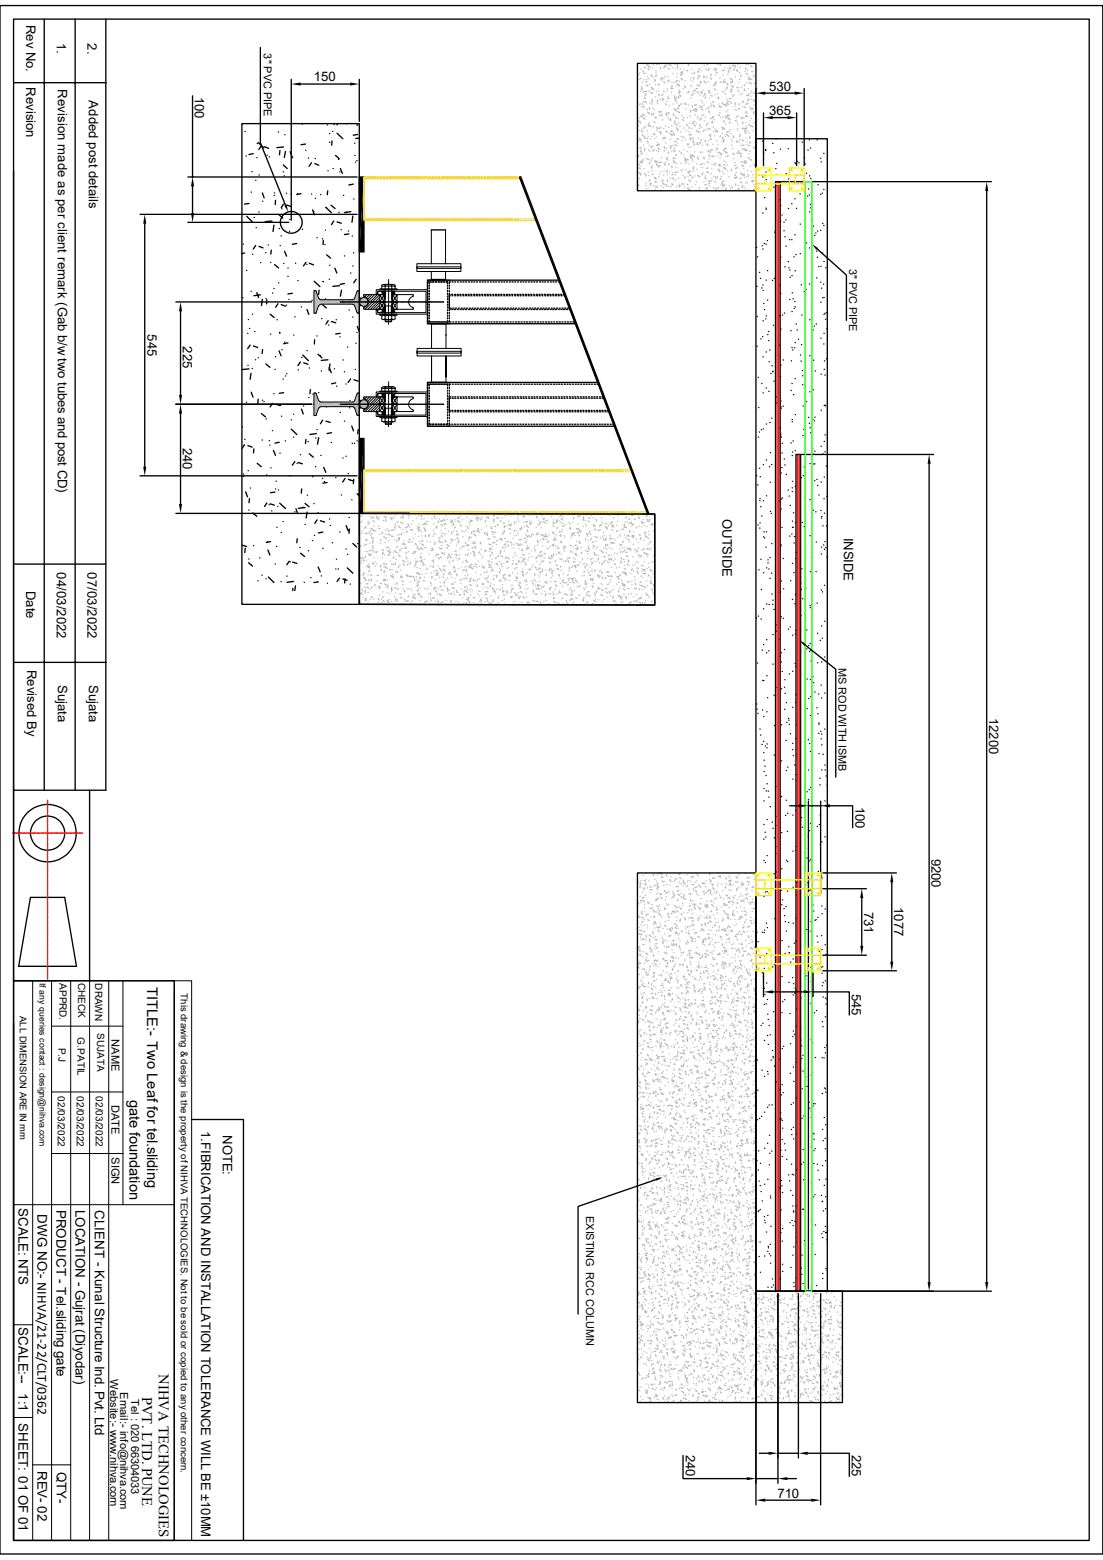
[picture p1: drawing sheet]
<svg xmlns="http://www.w3.org/2000/svg" width="210mm" height="297mm" viewBox="0 0 210 297" stroke-linecap="round" stroke-linejoin="round" font-family="sans-serif">
<defs><g id="words">
<g font-size="2.8">
<text x="28" y="187.8" transform="rotate(90 28 187.8)">TITLE:- Two Leaf for tel.sliding</text>
<text x="24.6" y="209.5" transform="rotate(90 24.6 209.5)">gate foundation</text>
<text x="30.3" y="261.6" transform="rotate(90 30.3 261.6)">NIHVA TECHNOLOGIES</text>
<text x="27.1" y="265.9" transform="rotate(90 27.1 265.9)">PVT. LTD. PUNE</text>
</g>
<g font-size="2.5">
<text x="5" y="4.7" transform="rotate(90 5 4.7)">Rev No.</text>
<text x="10.8" y="8.1" transform="rotate(90 10.8 8.1)">1.</text>
<text x="16.6" y="8.3" transform="rotate(90 16.6 8.3)">2.</text>
<text x="5" y="16.6" transform="rotate(90 5 16.6)">Revision</text>
<text x="11" y="17" transform="rotate(90 11 17)">Revision made as per client remark (Gab b/w two tubes and post CD)</text>
<text x="59.8" y="15.5">150</text>
<text x="146.5" y="17.3">530</text>
<text x="16.9" y="19.1" transform="rotate(90 16.9 19.1)">Added post details</text>
<text x="37.1" y="18.4" transform="rotate(90 37.1 18.4)">100</text>
<text x="146.5" y="21.9">365</text>
<text x="28.1" y="63.7" transform="rotate(90 28.1 63.7)">545</text>
<text x="34.8" y="65.9" transform="rotate(90 34.8 65.9)">225</text>
<text x="34.8" y="85.3" transform="rotate(90 34.8 85.3)">240</text>
<text x="137.5" y="98.8" transform="rotate(90 137.5 98.8)">OUTSIDE</text>
<text x="160.7" y="102.4" transform="rotate(90 160.7 102.4)">INSIDE</text>
<text x="5" y="112.5" transform="rotate(90 5 112.5)">Date</text>
<text x="10.8" y="109" transform="rotate(90 10.8 109)">04/03/2022</text>
<text x="16.6" y="109" transform="rotate(90 16.6 109)">07/03/2022</text>
<text x="5.2" y="127.5" transform="rotate(90 5.2 127.5)">Revised By</text>
<text x="11" y="130.4" transform="rotate(90 11 130.4)">Sujata</text>
<text x="16.9" y="130.4" transform="rotate(90 16.9 130.4)">Sujata</text>
<text x="188.3" y="136.7" transform="rotate(90 188.3 136.7)">12200</text>
<text x="162.9" y="153.6" transform="rotate(90 162.9 153.6)">100</text>
<text x="177.4" y="163.5" transform="rotate(90 177.4 163.5)">9200</text>
<text x="164.6" y="173.6" transform="rotate(90 164.6 173.6)">731</text>
<text x="170.3" y="172.7" transform="rotate(90 170.3 172.7)">1077</text>
<text x="162.2" y="189.2" transform="rotate(90 162.2 189.2)">545</text>
<text x="38.3" y="215.4" transform="rotate(90 38.3 215.4)">1.FIBRICATION AND INSTALLATION TOLERANCE WILL BE ±10MM</text>
<text x="42.4" y="216.2" transform="rotate(90 42.4 216.2)">NOTE:</text>
<text x="3.5" y="230" transform="rotate(90 3.5 230)">SCALE: NTS</text>
<text x="7.1" y="231.2" transform="rotate(90 7.1 231.2)">DWG NO:- NIHVA/21-22/CLT/0362</text>
<text x="10.8" y="230.3" transform="rotate(90 10.8 230.3)">PRODUCT - Tel.sliding gate</text>
<text x="14.4" y="230.3" transform="rotate(90 14.4 230.3)">LOCATION - Gujrat (Diyodar)</text>
<text x="18" y="230.4" transform="rotate(90 18 230.4)">CLIENT - Kunal Structure Ind. Pvt. Ltd</text>
<text x="3.5" y="252.7" transform="rotate(90 3.5 252.7)">SCALE:--</text>
<text x="3.5" y="265.3" transform="rotate(90 3.5 265.3)">1:1</text>
<text x="3.5" y="271" transform="rotate(90 3.5 271)">SHEET: 01 OF 01</text>
<text x="7.2" y="280" transform="rotate(90 7.2 280)">REV- 02</text>
<text x="10.8" y="280.2" transform="rotate(90 10.8 280.2)">QTY-</text>
<text x="130.6" y="277" transform="rotate(90 130.6 277)">240</text>
<text x="162.2" y="277" transform="rotate(90 162.2 277)">225</text>
<text x="148" y="285.2">710</text>
</g>
<g font-size="2.1">
<text x="50.2" y="10.2" transform="rotate(90 50.2 10.2)">3&quot; PVC PIPE</text>
<text x="161.7" y="51.2" transform="rotate(90 161.7 51.2)">3&quot; PVC PIPE</text>
<text x="159.7" y="127.2" transform="rotate(90 159.7 127.2)">MS ROD WITH ISMB</text>
<text x="21.3" y="197.9" transform="rotate(90 21.3 197.9)">NAME</text>
<text x="21.3" y="210.3" transform="rotate(90 21.3 210.3)">DATE</text>
<text x="21.3" y="220.3" transform="rotate(90 21.3 220.3)">SIGN</text>
<text x="111.6" y="231.5" transform="rotate(90 111.6 231.5)">EXISTING RCC COLUMN</text>
<text x="21" y="262.6" transform="rotate(90 21 262.6)">Website:- www.nihva.com</text>
<text x="22.9" y="265" transform="rotate(90 22.9 265)">Email:- info@nihva.com</text>
<text x="25" y="266.3" transform="rotate(90 25 266.3)">Tel : 020 66304033</text>
</g>
<g font-size="1.9">
<text x="11.3" y="187.2" transform="rotate(90 11.3 187.2)">APPRD.</text>
<text x="14.9" y="187.1" transform="rotate(90 14.9 187.1)">CHECK</text>
<text x="18.1" y="187.2" transform="rotate(90 18.1 187.2)">DRAWN</text>
<text x="14.8" y="197.5" transform="rotate(90 14.8 197.5)">G.PATIL</text>
<text x="18.5" y="196.7" transform="rotate(90 18.5 196.7)">SUJATA</text>
<text x="11.1" y="199.5" transform="rotate(90 11.1 199.5)">P.J</text>
<text x="11" y="208.7" transform="rotate(90 11 208.7)">02/03/2022</text>
<text x="14.6" y="208.7" transform="rotate(90 14.6 208.7)">02/03/2022</text>
<text x="18.2" y="208.7" transform="rotate(90 18.2 208.7)">02/03/2022</text>
</g>
<g font-size="1.8">
<text x="34.5" y="189.1" transform="rotate(90 34.5 189.1)">This drawing &amp; design is the property of NIHVA TECHNOLOGIES. Not to be sold or copied to any other concern.</text>
<text x="3.8" y="193.4" transform="rotate(90 3.8 193.4)">ALL DIMENSION ARE IN mm</text>
</g>
<text font-size="1.7" x="7.5" y="187.2" transform="rotate(90 7.5 187.2)">If any queries contact : design@nihva.com</text>
</g></defs>
<g fill="none" stroke="#bababa" stroke-width=".25">
<path d="M121.4 12.8h.1M121.6 14.2l-.1 .2M121.7 15.1h.1M121.8 13.8h.1M121.9 19.7l-.1 .3M121.9 13.1h.1M121.9 14.9h.1M122 17.4h.1M122.2 16.8l.1 .3M122.2 16.6l-.1 .2M122.3 19.6h.1M122.3 15.7h.1"/>
<path d="M122.4 19.9h.1M122.4 13.4v.3M122.5 17.6h.1M122.5 19.4h.1M122.6 13.9l.3 .1M122.6 15.2h.1M122.7 12.9h.1M122.8 18.2h.1M122.8 19.3l.3 .3M122.9 12.1h.1M122.9 12.9h.1M122.9 18.7h-.3"/>
<path d="M123.1 17.9l-.2 .2M123.1 16.2l.2 .2M123.1 17.4h-.4M123.1 15.1h.1M123.1 12.2h.1M123.2 15.5l-.3 .1M123.3 14.6h.1M123.4 13l.2 .3M123.4 17.4h.1M123.5 12.4h-.3M123.5 15h.1M123.7 16.1h.1"/>
<path d="M123.7 19.6h.1M123.7 17.2h.1M123.8 12.7h-.4M123.9 17.8h.1M124 14.2l.1 .3M124 17.6l.2 .1M124 16.6l.4 .4M124.1 19.4h.1M124.2 19.8h.1M124.2 17h.1M124.2 18.9v.4M124.3 14.7h.1"/>
<path d="M124.3 13h.1M124.4 12.3h.1M124.6 15.2h.1M124.7 18.5h.1M124.8 16.1h.1M124.8 15.2l-.1 .3M124.9 13.4h.1M124.9 13.8h.1M124.9 12.1l.2 .2M124.9 14.2v.4M124.9 17.4h.1M125.2 19.1v.3"/>
<path d="M125.2 19.7h.1M125.3 16.2h.1M125.4 17.9l.1 .3M125.4 17.3h.1M125.5 12.2h.1M125.5 16l-.1 .2M125.6 18.9h.1M125.7 12.8v.3M125.8 15l.2 .1M125.8 13h.1M125.9 14.8h.1M126 15.2h.1"/>
<path d="M126.1 18.7l.3 .2M126.2 19l-.1 .2M126.2 18l-.3 .1M126.4 15.6l.2 .2M126.4 17.4h.1M126.4 17.5h.1M126.4 12.9h.1M126.5 14.9h-.3M126.6 12.6l-.2 .3M126.6 14.5h.1M126.7 12.4l.2 .2M126.7 19.8h.1"/>
<path d="M126.8 19.9h.1M127 19.3h.1M127 17.3h.1M127 16.9h.1M127.1 18.4h.1M127.1 14.6h.1M127.2 15.3l.1 .3M127.2 18.7l.2 .1M127.2 13h.1M127.3 12.2h.1M127.5 13.1h.1M127.5 12.4h.3"/>
<path d="M127.5 15.3h.1M127.8 17.6h.1M127.9 15.7h.1M128 16.3l-.2 .3M128 12.9h.1M128.1 14h.1M128.1 16.8h-.4M128.1 19.8h.1M128.4 15.7h.1M128.4 18.2h.1M128.4 12.1h.1M128.5 18.5v.3"/>
<path d="M128.6 19l.1 .3M128.7 18.8h.1M128.7 13.1h.1M128.7 18.5h.1M128.8 15.4l-.1 .2M128.8 16.4h.1M128.9 19.6h.1M128.9 14.6h.1M128.9 12.1h-.5M128.9 14.1h.1M128.9 12.7l.1 .3M128.9 16l.3 .1"/>
<path d="M129 15.3h.1M129 12.2v.2M129.1 16l.3 .4M129.2 18.3v.4M129.3 17.8h.1M129.3 17.6h.1M129.3 17.2h.1M129.4 15.5h.1M129.4 18.1l.3 .2M129.5 13.1h.1M129.5 17.4l-.3 .1M129.6 19.9h.1"/>
<path d="M129.7 14.9l.2 .3M129.8 19.8h.1M129.8 14.1h.1M129.8 13.7l-.2 .2M129.8 14.3l-.3 .1M129.9 15.2h.1M130 13.6l-.1 .4M130.1 16.8h.1M130.2 13.2h.1M130.3 16.3l.2 .4M130.3 19.8l.3 .1M130.4 15.4h.1"/>
<path d="M130.5 19.6h.1M130.7 13.4l.3 .1M130.8 17.7h.1M131.1 12.3h.1M131.1 19.9h.1M131.1 12.4h.1M131.2 17.4l-.1 .2M131.5 15.2h.1M131.5 14.8h.1M131.5 18.7h.1M131.6 16.3h.1M131.6 13.2h.1"/>
<path d="M131.7 14h.1M131.8 17.9v.3M131.8 18h.1M131.9 15.5h.1M132 17.4h.1M132.1 14.7l-.1 .3M132.1 17.1l.3 .1M132.1 13.7l.1 .4M132.2 17.7h.1M132.4 19.9h.1M132.5 20h-.2M132.5 20h.1"/>
<path d="M132.7 17.5l.3 .2M132.8 13.6h.1M132.8 16.8l-.3 .1M133 14.8l-.2 .2M133 14.4l.3 .2M133.1 13.1h.1M133.1 13.7h-.3M133.1 13.3h.1M133.1 16.2l-.4 .1M133.2 16.4h.1M133.3 18.1h.1M133.3 17.5h.1"/>
<path d="M133.4 15.5h.1M133.4 15.8h.1M133.5 13.4h.1M133.5 15.7h.1M133.6 19.2h.1M133.6 17.4v.3M133.7 17.8h.1M133.8 19.6h.1M133.9 17.2h.1M133.9 14.5l.3 .1M133.9 18.3h.1M134 14.9h.1"/>
<path d="M134 12.1h.1M134.1 12.5h.1M134.1 15.5l.3 .3M134.2 17.7v.4M134.4 13.1h.1M134.4 18.5l-.2 .2M134.5 14.6h.1M134.5 13.3h.1M134.6 14.8h.1M134.7 12.1l-.1 .3M134.8 15.5h.1M134.9 17.2h.1"/>
<path d="M135 17.6h.1M135 13l-.1 .4M135.1 18.7h.1M135.1 17.3v.3M135.2 17.8h.1M135.3 14.8l.1 .3M135.3 19.8h.1M135.3 18.2l.3 .1M135.4 14.1v.3M135.9 19.4h-.3M135.9 13.2h.1M136 16.9l.3 .2"/>
<path d="M136 13.4h.1M136.1 18.1h.1M136.1 14.3h.1M136.1 15.8l-.1 .2M136.1 16.2l-.2 .1M136.2 15.7h.1M136.3 13.7l.3 .2M136.3 15.9h.1M136.3 13.4h.1M136.3 15.6h.1M136.4 13.1h-.3M136.6 17.9h.1"/>
<path d="M136.7 12.3h.1M136.7 18.7h.1M136.7 18.5l.2 .3M136.8 19.8h.1M137.1 14.8h.1M137.1 12.2l.1 .3M137.1 15.6l.3 .1M137.5 17.4h.1M137.5 13.4h.1M137.6 19.6l-.1 .2M137.7 14.3h.1M137.8 19.9h.1"/>
<path d="M137.8 15.4h.1M137.8 17.5h.1M137.9 13.2l-.1 .2M138 20h.1M138 15.2h.1M138 12.8h.1M138 17.1h.1M138.1 17.9h.1M138.1 19.9v.2M138.2 15.6l-.4 .1M138.3 18.9h.1M138.3 19.6l.4 .3"/>
<path d="M138.4 16.7v.2M138.4 19.9h.1M138.4 16.6h.1M138.5 19.3h.3M138.5 15.9l.1 .3M138.6 14.2h.1M138.6 13.2h.1M138.7 13.5v.3M138.9 13h.2M138.9 13.5h.1M139.1 15.7h.1M139.1 12.7h.1"/>
<path d="M139.1 19.4l.2 .2M139.1 14.9l.3 .3M139.2 18.8h-.3M139.2 17.1v.5M139.2 15.7h.1M139.3 16.3l.3 .2M139.4 16.9l-.2 .2M139.4 15.5h.1M139.4 15.6l-.2 .1M139.5 18.3h.1M139.6 16.6h.1M139.6 12.1h.1"/>
<path d="M139.6 18h.1M139.6 13.1l.3 .2M139.7 12.4l-.3 .1M139.8 18.2h.1M139.9 19.6l.1 .3M140 14.6h.1M140 12.4l-.1 .5M140.3 16.6l.2 .1M140.3 13.3l.1 .2M140.4 13.5h.1M140.5 17.2h.1M140.5 12.2h.1"/>
<path d="M140.6 19.8h.1M140.7 15.7h.1M140.7 17.4h.1M140.8 15.1h.1M140.8 13.8h.1M140.9 19.8h.1M140.9 12.7h.1M141 18h.1M141.1 14.3l-.1 .2M141.1 16.6h.1M141.3 17.7h.1M141.4 19.2v.3"/>
<path d="M141.5 19.4h.1M141.7 16.9l.1 .3M141.7 16.1v.2M141.9 13.6h.1M142 12.9v.3M142.1 14l.2 .1M142.2 12.2h.1M142.2 15.8h.1M142.2 12.3h.1M142.3 13.3h.1M142.3 19.3h.1M142.4 18.8l.2 .3"/>
<path d="M142.5 19.7l-.5 .1M142.5 16.9h.1M142.5 18.2h-.3M142.5 18.1h.1M142.5 15h.1M142.5 14.6h.1M142.5 18l-.1 .2M142.6 12.2h.1M142.6 14.9h.1M142.7 15.7l.2 .2M142.7 15l-.2 .1M142.9 17.8h.1"/>
<path d="M142.9 18.3h.1M142.9 12.5l.3 .2M143 18.9h.1M143 16h.1M143.1 17.4h.1M143.1 13.6h.1M143.2 15l-.5 .1M143.3 13.6h.1M143.4 19l.3 .3M143.5 17.7l.2 .1M143.5 14.3l.1 .3M143.5 20h.1"/>
<path d="M143.6 15.9h.1M143.9 13.4h.1M143.9 18.2h.1M121.4 34.8h.1M121.4 34.5h.1M121.4 35.6l.1 .1M121.4 35.1l.3 .2M121.5 24h.1M121.5 29.5l.1 .3M121.5 23.7h.1M121.5 35.3h.1M121.5 32.9l.3 .1"/>
<path d="M121.6 22.9v.3M121.7 24.8h.1M121.7 22.5h.1M121.7 26.8h-.3M121.7 32l.2 .2M121.8 26.3h.1M121.8 34h.1M121.8 31.3h-.3M121.8 23.2l.2 .3M121.9 31.7h.1M121.9 30.7l.3 .4M121.9 26.5l.2 .1"/>
<path d="M122 29.3h.1M122 28.8l.2 .2M122 27h.1M122 28.5h.1M122 33v.4M122.1 28.1l-.3 .1M122.1 25.1h.1M122.2 24.6h.1M122.2 20.2l.3 .1M122.3 29.3h.1M122.3 22.3h.1M122.3 25.7l.2 .2"/>
<path d="M122.3 30.5l-.1 .2M122.3 30.8h.1M122.3 25h-.2M122.4 30.4h.1M122.4 22.1h-.4M122.5 22.5l.3 .2M122.6 21.8h.1M122.6 27.6h.1M122.6 32.1h.1M122.6 26l.3 .4M122.6 21.8l-.3 .1M122.7 24.2l-.1 .2"/>
<path d="M122.7 20.5h.1M122.7 33.1h.1M122.8 28.3l-.1 .4M122.9 22.1h.1M122.9 24.1h.1M122.9 33.2l.1 .3M122.9 35.3h.1M123 34.8h.1M123 30.2h.1M123.1 35.9h.1M123.2 24.9h.1M123.2 26.4h.1"/>
<path d="M123.2 20.8h.1M123.3 26.8l.1 .4M123.3 30.3l.2 .1M123.3 21.3l.4 .4M123.4 26h.1M123.4 35.8h.1M123.4 32.8h.1M123.5 28.6h.1M123.5 23.6l-.1 .4M123.5 33.4h.1M123.6 20.5l.1 .3M123.6 23.9l.3 .1"/>
<path d="M123.6 27.7h.1M123.6 31.1h.1M123.7 23.4h.1M123.7 28.7h.1M123.8 34.2l-.2 .3M123.8 34.9v.3M123.8 30.9h.1M123.8 26.4h.1M123.9 35.3h.1M123.9 24h.1M124 30.5h.1M124 34.9h.1"/>
<path d="M124 21.7h.1M124 21.9h.1M124.1 31.8v.2M124.1 27.9l-.1 .2M124.1 31.6h.1M124.1 33.1h.1M124.1 26h.1M124.1 32.5h.1M124.2 30.2h.1M124.2 20.5h.1M124.3 27.8h.1M124.3 33.2h.1"/>
<path d="M124.4 24.2h.1M124.4 28.6l-.1 .2M124.4 21.6l-.1 .2M124.4 35.3h.1M124.4 25.5h.1M124.5 23.2h.1M124.5 28.5h.1M124.6 20.8h.1M124.6 25.4v.3M124.6 22.3h.1M124.6 23.3h.1M124.7 30.6l.1 .3"/>
<path d="M124.7 26.4h.1M124.7 36h.1M124.7 34.5l.3 .2M124.7 34h.3M124.8 33.8l-.2 .1M124.9 22.3v.2M125 28.7h.1M125 26.1h.1M125 31.1h.1M125 31.3l.3 .2M125.1 24.2v.4M125.1 27.6l.2 .1"/>
<path d="M125.1 24.9h.1M125.1 27.2h.1M125.1 30.7h-.3M125.2 35.6h-.4M125.3 28.2l.2 .2M125.3 30.9h.1M125.3 28.8h.1M125.4 21.3l.3 .1M125.4 27.5l-.3 .1M125.4 33.7h.1M125.5 31.6l-.1 .2M125.5 27.4h.1"/>
<path d="M125.5 21.9h.1M125.6 25l.2 .2M125.6 33.2h.1M125.7 24.4h-.3M125.7 31.6h.1M125.8 24.2h.1M125.8 21.9l.3 .2M125.9 32.7h.1M125.9 36.2h.1M125.9 25.3l-.2 .2M125.9 35.4h.1M125.9 21.2l-.2 .1"/>
<path d="M125.9 30h.1M125.9 30.9h-.4M126 21.7h.1M126.1 34.4h.1M126.1 34.2l.1 .3M126.2 22.8h.1M126.2 26.5h.1M126.2 34.8l.3 .4M126.2 35.7h.1M126.4 24.5h.1M126.4 33.4h.1M126.4 28.7h.1"/>
<path d="M126.4 32.6h.1M126.4 27.9l.2 .3M126.4 31h.1M126.5 31.3l.2 .1M126.5 28.7h.1M126.7 26.3h.1M126.7 26.2h-.5M126.7 27.2h.1M126.7 31h.1M126.7 24h.1M126.8 35.1h.1M126.8 25l.3 .1"/>
<path d="M126.9 21.6v.3M126.9 28.3h.1M126.9 30.1l.3 .4M127 35.3l-.2 .2M127 22h.1M127 33.2h.1M127 32.4v.4M127.1 30h.1M127.1 34.3v.2M127.3 22.5h.1M127.3 29l-.1 .2M127.3 24.3h.1"/>
<path d="M127.3 35.5h.1M127.4 31.1v.3M127.4 20.1h.1M127.4 21.5h-.4M127.5 32.8h.1M127.6 33.9h.1M127.6 26.5h.1M127.6 25.4l.4 .4M127.7 22.6l-.2 .3M127.7 28l-.1 .2M127.7 25.1h.1M127.7 22.9h.1"/>
<path d="M127.8 27.7l-.1 .4M127.8 35.6h.1M127.9 24h.1M127.9 28.7h.1M127.9 31.6l.1 .3M127.9 35l.2 .1M127.9 24.8v.3M128 33.9l.3 .2M128 35.2h.1M128.1 25.6h.1M128.1 32.9h.1M128.1 27.6h.1"/>
<path d="M128.1 33.2l-.2 .1M128.2 30.5h.1M128.2 25.3l.2 .3M128.2 28.7l.3 .1M128.2 21.7v.2M128.2 31h.1M128.3 28.2h.1M128.3 30.7l.3 .2M128.3 20.7l.4 .4M128.4 25.8h.1M128.4 28.4h.1M128.4 30.1h-.3"/>
<path d="M128.4 22.1h.1M128.5 23.5h.1M128.5 23l-.1 .4M128.5 33.3h.1M128.6 27.6l.2 .2M128.6 30.2h.1M128.6 29.5h.1M128.6 21.1h.1M128.6 34.2h.1M128.6 22.4l.3 .1M128.7 31.9h.1M128.7 26.9l-.3 .1"/>
<path d="M128.7 32.7l-.1 .2M128.8 29.5h.1M128.8 20.8h.1M128.8 24.3h.1M128.8 31.2h.1M128.8 35.5h.1M128.9 24.4l.2 .2M128.9 27.2h.1M129 24.8h.1M129 23.7l-.3 .1M129 32.8h.1M129.1 26.3l-.2 .2"/>
<path d="M129.1 22.5h.1M129.1 26.6h.1M129.2 21.3l.2 .2M129.2 20.2h.1M129.2 34h.1M129.2 20.6l-.2 .1M129.2 23.4h.1M129.3 35.3l.1 .3M129.3 35.1h.1M129.4 28.8h.1M129.4 20l-.1 .2M129.5 35.3h.1"/>
<path d="M129.5 24h.1M129.6 25.1h.1M129.7 31.1h.1M129.7 26h.1M129.7 29l.1 .3M129.7 32.4l.2 .1M129.8 26.8h.1M129.9 22.1h.1M130 33.4h.1M130 22.7l.1 .3M130 26.1l.3 .1M130.1 28.5h.1"/>
<path d="M130.2 29.5h.1M130.2 22.4h.1M130.2 35l-.4 .1M130.2 24.4h.1M130.3 35.6h.1M130.3 30.6h.1M130.4 33.7v.3M130.5 30.1l-.2 .2M130.5 26.6h.1M130.6 32.3h.1M130.6 31.1h.1M130.6 20.7h.1"/>
<path d="M130.6 24.9h.1M130.7 30.5v.3M130.8 22.4h.1M130.8 28.9h.1M130.9 23.7l-.2 .2M130.9 35.1h.1M130.9 32.8h.1M131 27.3l-.1 .3M131 33.7h.1M131 30.3l-.4 .1M131 30.4h.1M131.1 36.2h.1"/>
<path d="M131.1 27.5h.1M131.1 32.7l.1 .3M131.1 36.1l.3 .1M131.1 31.2h.1M131.1 28.1h.1M131.1 34.2l.4 .4M131.2 25.1h.1M131.2 35.8h-.3M131.2 24.2v.3M131.2 25.7h.1M131.3 33.3l.3 .2M131.3 23.4h.1"/>
<path d="M131.4 26.2h.1M131.4 22.1h.1M131.4 26.4l.1 .3M131.4 36.2h.1M131.4 21h.1M131.4 33.4h.1M131.4 29.8h.3M131.4 32.6h-.2M131.5 21v.3M131.5 30h.1M131.6 27.9h.1M131.6 30.1l.3 .2"/>
<path d="M131.7 25.6l-.4 .1M131.7 24.4h.1M131.7 35.6h.1M131.7 29.5h-.3M131.8 20.1l.1 .3M131.8 23.5h.2M131.9 29.5l.3 .4M131.9 33.7l-.1 .3M131.9 27l.2 .2M131.9 30.7h.1M132 32.6h.1M132 26.3h-.3"/>
<path d="M132 26.7h.1M132 31.8v.4M132.1 31.8h.1M132.2 23.8l.2 .2M132.2 20.8h.1M132.2 27.4l-.1 .2M132.3 33.5h.1M132.3 23.2h-.3M132.3 28.9h.1M132.3 21.9h.1M132.4 35.2h.1M132.4 20.9l-.4 .1"/>
<path d="M132.5 20.7l.2 .2M132.5 23.5h.1M132.6 34.6h.1M132.6 21.1l-.1 .2M132.6 31.2h.1M132.6 24.8l.4 .4M132.7 36.2h.1M132.7 32.2h.1M132.8 29.9h.1M132.8 27.1l-.1 .4M132.8 22.5h.1M132.8 30.1l.2 .3"/>
<path d="M132.8 33.4l.3 .2M132.8 22.2h.1M132.9 27.5h.1M132.9 33.4h.1M132.9 26.3h.1M133.1 36h.1M133.1 22.8h.1M133.1 27.4h.1M133.1 24.5h.1M133.2 33.7h.1M133.2 35.7h.1M133.2 20.5h.1"/>
<path d="M133.2 23.7l.1 .3M133.2 27.1l.3 .1M133.3 31.3h.1M133.3 25.1h.1M133.3 29.1h.1M133.3 29h.1M133.4 20.2l.3 .3M133.5 36.2l-.1 .1M133.5 26.6h.1M133.5 26.8h.1M133.5 22.4l-.1 .4M133.6 24.3h.1"/>
<path d="M133.6 20.8l.2 .1M133.6 31.9h.1M133.6 21.9h.1M133.7 31.1l-.1 .2M133.7 27.6h.1M133.7 33.1v.2M133.7 29h.1M133.8 33h.1M133.9 21.9h.1M134 24.8l-.1 .2M134 29.9v.3M134 34.6h.1"/>
<path d="M134 20h.1M134.1 23h.1M134.1 31.2h.1M134.2 30.2h.1M134.2 33.7l.2 .4M134.3 24.7h.1M134.3 26.8v.2M134.3 22.3h.1M134.4 35.8l.2 .2M134.4 33.5h.1M134.4 20.8h.1M134.5 35.1l-.3 .1"/>
<path d="M134.6 23.6l-.1 .3M134.6 32.8h.1M134.6 27.4l.1 .3M134.6 30.8l.3 .1M134.6 24.6h.1M134.7 35.7h.1M134.7 27.5h.1M134.7 32.7l.2 .2M134.8 23.4h.1M134.8 32h-.3M134.8 20.4v.3M134.8 28.6h.1"/>
<path d="M134.9 29.5l.3 .2M134.9 26.8h.1M135 24.5l.3 .1M135 21.1l.1 .3M135 35.3h.1M135 30.3h.1M135 28.8l-.2 .1M135.1 34.8l-.1 .2M135.2 26.4l.3 .2M135.2 29h.1M135.3 26h.1M135.3 34.4l-.5 .1"/>
<path d="M135.3 20.3h.1M135.3 25.7h-.3M135.4 33h.1M135.4 34.5h.1M135.5 28.5l-.2 .2M135.5 23.2l.2 .2M135.5 20.1h.1M135.5 32.1h.1M135.6 34.1h.1M135.6 31.3h.1M135.6 22.5l-.3 .1M135.6 29.8h.1"/>
<path d="M135.7 23.1h.1M135.7 28.5h.1M135.7 27.5h.1M135.8 20l.2 .2M135.8 22.4h.1M135.8 35.8h.1M135.8 22.3h.1M135.8 22.2l-.1 .2M135.8 25.1h.1M135.8 24.2h.1M135.8 33.6h.1M135.9 22.8h.1"/>
<path d="M136 29.7l-.4 .1M136 31.1l.1 .4M136 25.9h.1M136 20.4h.1M136.1 34.5l.2 .1M136.1 24.6h.1M136.1 35.8h.1M136.1 31.1h.1M136.2 33.7l.3 .3M136.2 24.9h.1M136.4 35.9l-.1 .4M136.4 28.2l.3 .1"/>
<path d="M136.4 28.6h.1M136.4 24.8l.1 .3M136.4 26.8h.1M136.5 29.7h.1M136.6 33.7h.1M136.7 27.5h.1M136.7 25l-.4 .1M136.7 29.1h.1M136.7 21.9l.3 .1M136.8 35.6l-.1 .3M136.8 31.4h.1M136.9 32.2l-.2 .2"/>
<path d="M136.9 29l.3 .3M136.9 20.2h.1M137 36.2h.1M137 31.4h.1M137 21.5h.1M137 32.5v.2M137.1 36.3h.1M137.1 30.1h.1M137.1 31.2l-.1 .4M137.1 34.2h.1M137.2 34h.1M137.2 22.4h.1"/>
<path d="M137.2 31.6h.1M137.2 25.9l-.1 .2M137.3 35.3h.1M137.3 29.3v.2M137.3 33.6h.1M137.4 29.3h.1M137.4 24.3h.1M137.4 20.3l-.4 .1M137.5 34.8l.1 .3M137.5 26.9h.1M137.5 24.6h.1M137.5 25.4h.1"/>
<path d="M137.5 32.6h.1M137.6 26.2v.2M137.6 35.8h.1M137.6 24.3l.4 .3M137.7 35.2l.2 .2M137.7 35.4h.1M137.7 22.2h.1M137.8 27h.1M137.8 33h.1M137.8 31.9l.3 .1M137.8 34.5l-.3 .1M137.8 26.5v.4"/>
<path d="M137.8 28.5l.1 .3M137.8 30.7h.1M137.8 26.9h.1M137.9 23l-.1 .2M138 32l.2 .3M138 28.3h.1M138 35.2h.1M138 26h.1M138.1 31.4l-.3 .1M138.1 29.8h.1M138.1 23.6h.1M138.1 22.2l.2 .3"/>
<path d="M138.1 29.1h.1M138.2 25.6l.2 .1M138.2 28.9l.3 .2M138.3 30.9h.1M138.3 21.3h.1M138.3 35.9l-.2 .2M138.3 28.2l-.2 .1M138.4 22.5h.1M138.4 20.2h.1M138.5 31.4h.1M138.5 25.7l.3 .3M138.5 32.6h.1"/>
<path d="M138.5 21.8v.4M138.6 21h.1M138.6 29.5l-.1 .3M138.6 25.1h-.3M138.7 22.4h.1M138.8 22.6h.1M138.8 22.6l.2 .2M138.8 33.7h.1M138.9 35.3h.1M138.9 25.1h.1M138.9 21.9l-.3 .1M139 23.2l-.1 .3"/>
<path d="M139 24.7h.1M139.1 35.9h.1M139.1 25.4h.1M139.2 32.2l.1 .3M139.2 35.6l.3 .1M139.3 26.5h.1M139.3 27.6h.1M139.3 27h.1M139.5 28.2h.1M139.6 29.3l.2 .1M139.6 25.9l.1 .3M139.6 29.2h.1"/>
<path d="M139.7 30.2h.1M139.9 30.9h.1M139.9 20.2h.1M139.9 36.2h.1M139.9 20.9h.1M139.9 31.5h.1M140 22.9l.2 .1M140 33.9h.1M140 32h.1M140.1 33.2l-.2 .3M140.1 35l-.1 .3M140.1 31.5h.1"/>
<path d="M140.2 21h.1M140.2 32.8h.1M140.2 22.5h.1M140.2 29.2h.1M140.3 33.7h.1M140.3 33.8l-.5 .1M140.3 26.8h.1M140.3 22.1h.1M140.3 31.8v.3M140.4 23.4h.1M140.4 24.5h.1M140.4 26.9l-.1 .2"/>
<path d="M140.5 24.8h.1M140.5 22.1h.1M140.5 23.8h.1M140.5 35.9h.1M140.6 35.3h.1M140.6 35.9l.2 .3M140.6 28.7v.3M140.8 20.6l-.2 .2M140.8 26h.1M140.8 27h.1M140.9 26.6h.1M140.9 25.5v.3"/>
<path d="M141 34.6l.2 .2M141 29.1l-.5 .1M141 29.6l.1 .3M141 27.7h.1M141 33l.3 .1M141.1 29.2h.1M141.1 34h-.3M141.2 22.4l-.1 .2M141.2 33.1l.4 .3M141.2 29.3h.1M141.3 28.5h.1M141.3 31.5l.2 .2"/>
<path d="M141.3 20.3h.1M141.4 22.4h.1M141.4 26.7l.2 .1M141.4 35.3l-.1 .4M141.4 23.2l.1 .4M141.4 30.8h-.3M141.4 31.5h.1M141.5 28.3l.3 .2M141.6 32.1h.1M141.6 22.5h.1M141.6 35.7h.1M141.6 27.6l-.2 .1"/>
<path d="M141.7 20.3l.3 .1M141.7 31.1h.1M141.7 33.8h.1M141.7 33.4h.1M141.7 33.2h.1M141.7 24.4l-.4 .1M141.8 24.9h.1M141.8 25.1l.3 .3M141.9 31h.1M141.9 30.6l-.2 .3M141.9 22.2h.1M141.9 28.4l.4 .3"/>
<path d="M141.9 28.7h.1M141.9 24.5h-.3M141.9 24.8h.1M142 34.9h.1M142 36h.1M142 23.3h.1M142 26.3h.1M142.1 22l.2 .2M142.1 30.6l-.1 .4M142.1 33.7h.1M142.2 24h.1M142.2 24.3l-.2 .2"/>
<path d="M142.2 27.5h.1M142.2 21.3l-.3 .1M142.2 34.8h.1M142.2 24.9h.1M142.2 21.6h.1M142.2 27.1h.1M142.3 32.4h.1M142.4 33.3l.1 .3M142.5 30.1h.1M142.5 27.7h.2M142.5 29.3h.1M142.6 36.2h.1"/>
<path d="M142.6 25.4h.1M142.6 23.7l.4 .3M142.7 30.1h.1M142.7 28.8h.1M142.7 23h.1M142.7 27l.2 .3M142.8 30.4h.2M142.8 26l-.1 .4M142.8 20.4h.1M142.8 20.7h.1M142.9 31.6h.1M143 30.5h.1"/>
<path d="M143.1 32.6h.1M143.1 22.6h.1M143.1 24l.3 .1M143.1 20.6l.1 .4M143.2 33.8h.1M143.3 34.3l-.2 .2M143.3 20.6h.1M143.3 33.3h.1M143.4 34.4l-.1 .3M143.4 24.8h.1M143.5 34.4h.1M143.5 36h.1"/>
<path d="M143.6 35.2h.1M143.6 21.3l-.1 .4M143.6 23.3h.1M143.6 28l-.1 .2M143.6 31.2v.3M143.7 36h.1M143.7 27.1h.1M143.8 24.4h.1M143.9 21.7l-.1 .2M143.9 28.1v.3M68.3 55.3v4.3M121.5 174.4l.2 .3"/>
<path d="M121.5 167.9h.1M121.5 177.8h.3M121.6 171.9v.2M121.8 176.6h.1M121.8 174.7h.1M121.9 168.7l-.1 .3M121.9 170.7h.1M121.9 168.4h.1M121.9 168.1l.1 .3M121.9 171.4l.3 .1M122 178.4h.1M122 177.8l.2 .2"/>
<path d="M122 171.8h.1M122 167.7h.1M122 176.1h.1M122.1 177.1l-.3 .1M122.1 178.9h.1M122.1 173.7h.1M122.2 174.6l.3 .2M122.2 173.4h.1M122.2 177.2h.1M122.3 171.4h.1M122.3 171h.1M122.3 173.9l-.2 .1"/>
<path d="M122.3 169.9h.1M122.3 169h.1M122.4 175.4l-.1 .2M122.4 166.7h.1M122.4 179.8h.1M122.5 171.4l.3 .3M122.6 177.5h.1M122.6 176.2h.1M122.6 170.8l-.3 .1M122.6 175.1h.1M122.7 172.2h.1M122.7 179.8h.1"/>
<path d="M122.7 178.8h-.4M122.7 172.8h.1M122.7 177.3h.1M122.8 168.3l.2 .2M122.8 169.1l-.2 .2M122.8 173.6h.1M122.9 170.4h.1M122.9 167.6l-.3 .1M122.9 166.3h.1M122.9 168.1h.1M123 179h.1M123 174.4h.1"/>
<path d="M123 178.1l.1 .3M123 167.4h.1M123.2 176.1h.1M123.2 169h.1M123.3 176.7h.1M123.3 175.1l.3 .1M123.3 171.7l.1 .3M123.4 174.1h-.4M123.5 167.7h.1M123.6 178.9h.1M123.6 178l.4 .4M123.6 171.8h.1"/>
<path d="M123.7 178.7h.1M123.7 168.8l.3 .1M123.7 172.9h.1M123.8 169.9h.1M123.8 179.1l-.1 .2M124 174.6h.1M124.1 172.2h.1M124.2 169.4h-.5M124.2 172.8l-.2 .2M124.3 177.6v.2M124.3 177.4h.1M124.4 173.3l.3 .4"/>
<path d="M124.5 174.5h.1M124.5 178.5h.1M124.5 166.5l-.1 .2M124.5 168.7h.1M124.5 175.6v.4M124.6 174.4v.3M124.6 167.4h.1M124.7 176.7h.1M124.7 175.4l.1 .4M124.8 168.5h.1M124.8 178.9h.2M124.8 178.4h.1"/>
<path d="M124.9 171.3v.2M124.9 176h.1M124.9 171.2h.1M125 167.8h.1M125 170.2h.1M125 173.7h.1M125.1 179h.1M125.1 179.7h-.3M125.1 171.3h.1M125.1 168.6l.3 .4M125.1 172.5l.2 .1M125.1 169.1l.1 .3"/>
<path d="M125.2 168.1l-.1 .3M125.2 169h.1M125.3 177.2l.2 .2M125.3 170h.1M125.3 166.6h.1M125.3 170.9l-.1 .4M125.3 173h.1M125.4 176.5l-.3 .1M125.4 173.8h.1M125.4 166.2l.3 .1M125.5 174.1h.1M125.5 174l.3 .2"/>
<path d="M125.6 172.3h.1M125.6 176.5l-.2 .2M125.6 170.3l.3-.1-.1 .2M125.6 173.4h-.2M125.7 175.8h.1M125.8 176.3h.1M125.8 170.9l.3 .2M125.9 174.5h.1M126 166.2l-.1 .4M126 167h.1M126.1 167.7l.2 .2M126.1 178.5h.1"/>
<path d="M126.2 179.2l.1 .3M126.2 167l-.3 .1M126.2 176.7h.1M126.2 179.6h.1M126.3 178.9h.1M126.4 168.6h.1M126.4 167.8h.1M126.5 169.5h.1M126.5 169.7h.1M126.5 172.8l.1 .3M126.5 179h.1M126.5 177.8h.1"/>
<path d="M126.5 176.2l.3 .1M126.6 175.4h.1M126.7 171.4h.1M126.7 170.1h.1M126.7 173.1h.1M126.8 170.7h.1M126.9 169.9l.2 .1M126.9 166.5l.1 .3M126.9 168.4h.1M126.9 172.1h.1M127 179.2h.1M127 172.3h.1"/>
<path d="M127.1 174.2h.1M127.1 176.9h.1M127.2 174.5h.1M127.2 175.3h.1M127.3 172.2h.1M127.3 173.9l-.1 .2M127.4 174.6h.1M127.4 174.7h.1M127.4 176.9h.1M127.4 169.8h.1M127.5 168.5h.1M127.5 167.5h.1"/>
<path d="M127.6 177v.2M127.6 176.8h.1M127.7 167h.1M127.7 167.6l-.1 .2M127.7 178.2h-.4M127.8 179.7h.1M127.8 177.2h.1M127.9 171h.1M127.9 173.8v.3M127.9 167.9h.1M127.9 179.9l.3 .1M127.9 176.5l.2 .3"/>
<path d="M128 179.1h.1M128.1 169.8h.1M128.2 170.6v.3M128.2 170.1h.1M128.2 170.9h.1M128.2 179.8h.1M128.3 179.7l.2 .2M128.3 173.6l.3 .1M128.3 170.2l.1 .3M128.3 173.6h.1M128.4 179l-.3 .1M128.4 172.5h.1"/>
<path d="M128.4 173.5h-.4M128.5 167.5l-.1 .3M128.5 172.4h.1M128.6 176.6l.2 .2M128.7 177.4l.3 .4M128.7 167.3h.2M128.7 175.9h-.3M128.8 176.2h.1M128.8 177.5l-.2 .3M128.8 174.6h.1M128.8 175.3h.1M128.8 179.7l-.1 .4"/>
<path d="M128.9 173.4l.2 .2M128.9 172.7l-.2 .1M128.9 176.4h.1M129.1 170.3l.3 .2M129.1 176.9h.1M129.1 171.2l-.1 .3M129.2 178.1h.1M129.2 168.8h-.5M129.2 178.7h.1M129.2 169.6h-.3M129.2 166.5h.1M129.4 172.7l.3 .4"/>
<path d="M129.4 167.9h.1M129.4 177.7h.1M129.4 167.1l.3 .2M129.5 168.1h.1M129.5 179.2h.1M129.5 175.4h.1M129.5 166.4l-.3 .1M129.5 175v.4M129.6 173h.1M129.7 170.1h.1M129.7 170.7h.1M129.7 177.3l.3 .1"/>
<path d="M129.7 173.9l.1 .3M129.8 168.3h.1M129.8 170.9h.1M130 172h.1M130 172.4h.1M130 171l.3 .1M130 167.6l.2 .3M130.1 168l.4 .4M130.1 168.7h.1M130.2 173.7h.1M130.3 170.3l-.1 .4M130.3 174.7h.1"/>
<path d="M130.5 171.2h.1M130.6 176.4h.1M130.6 174.9l-.2 .2M130.6 176.9h.1M130.7 179.5v.3M130.7 177.5h.1M130.8 166.5h.1M130.9 168h.1M130.9 179.2h.1M130.9 168.6l-.1 .2M130.9 173.8h.1M131 176.4l-.1 .2"/>
<path d="M131 167.6h.1M131 179.5h.1M131.1 170.2h.1M131.1 177.2h.1M131.1 177.6l.1 .3M131.2 174.8h.1M131.2 169.3h.1M131.2 173.2v.2M131.3 172.5h.1M131.4 170.1h.1M131.4 176.4h.1M131.4 172.5h.1"/>
<path d="M131.4 171.3l.2 .3M131.5 167.8h.1M131.5 174.7l.2 .1M131.5 170.1v.2M131.5 172.1h.1M131.6 179.1l.3 .2M131.6 167h.1M131.6 178.6h.1M131.7 176.2h.1M131.7 173.2h.1M131.7 178.4l-.3 .1M131.8 166.9v.2"/>
<path d="M131.8 174.8h.1M131.8 173.9h.1M131.8 178.9h.1M131.8 168.4h.3M131.9 175.9l.2 .2M131.9 174.8h.1M131.9 171.5h.1M132 178.6l-.2 .3M132 175.3h-.3M132 169.2h.1M132 177h.1M132 169.5h.1"/>
<path d="M132.1 166.8h.1M132.2 172.8l.2 .2M132.3 172.1l-.3 .1M132.3 168h.1M132.3 172.3l-.1 .2M132.4 179.2h.1M132.4 169.6l.3 .2M132.4 178.7h.1M132.5 172.1h.1M132.5 166.2h.1M132.5 169h-.2M132.5 167.7h.1"/>
<path d="M132.6 170.3h.1M132.7 166.5l.3 .2M132.7 168.8h.1M132.7 177.6h-.4M132.9 178.4h.3M132.9 175l.1 .3M132.9 170.4h.1M132.9 174.7h.1M132.9 172.6h.1M133 168.5h.1M133.2 174.8h.1M133.2 168.7l.2 .3"/>
<path d="M133.3 173.2h.1M133.3 172l.2 .1M133.4 177.2h.1M133.4 174.3h.1M133.4 172.9h-.3M133.5 171.1h.1M133.5 177h.1M133.6 176.8l.4 .4M133.6 176h.1M133.7 176l-.1 .2M133.8 168.1h.1M133.8 179.8h.1"/>
<path d="M133.8 179.1v.4M133.9 179.3h.1M133.9 179.5h.1M133.9 173.6h.1M133.9 177.1h.1M134 178.9v.3M134 178.8h.1M134.1 174.8h.1M134.1 170.3h.1M134.1 169.7l-.2 .2M134.2 172.4h.1M134.2 179.9h.1"/>
<path d="M134.2 168.2h-.4M134.2 170.1h.1M134.3 175.7l-.1 .3M134.3 168.8h.1M134.3 176.2h.1M134.3 178.6l.1 .3M134.4 172.1l.3 .4M134.4 167.7h.1M134.4 172.6h.1M134.5 169.9h.1M134.5 172.6v.2M134.5 174.4v.4"/>
<path d="M134.7 171.6h.1M134.7 175.7l.2 .1M134.7 172.3l.1 .3M134.7 174.8h.1M134.8 178.7h.1M134.8 169.4v.3M134.9 178.5l.3 .2M135 177.1h.1M135 174.4h.1M135 169.4l.3 .1M135 177.8l-.3 .1M135.1 166.3v.2"/>
<path d="M135.1 166.2v.1M135.1 167.5l.4 .3M135.2 175.3l.2 .3M135.2 175.5h.1M135.2 179.7l-.2 .2M135.3 168.1h.1M135.3 174.7h-.3M135.3 179.4h.1M135.3 169.7l-.1 .4M135.4 177.2h.1M135.5 172.2l.2 .2M135.5 170.3h.1"/>
<path d="M135.5 173.4l-.2 .2M135.6 171.5l-.3 .1M135.6 178.9h.1M135.6 168.7h.1M135.7 167.2h.1M135.7 176.6h.1M135.7 169l.3 .2M135.8 179.9h.1M135.8 174.2h.1M135.8 168.4h-.2M135.8 172.6h.1M135.8 167l-.1 .3"/>
<path d="M135.9 171.9h.1M136 169.5h.1M136 170h.1M136.1 176l.1 .3M136.1 179.4l.3 .1M136.1 167.2h.1M136.1 171.2h.1M136.1 174.9h.1M136.2 171.1h.1M136.2 178h.1M136.3 175.6h.1M136.4 172.8h.1"/>
<path d="M136.4 173.3h.1M136.4 177.1h.1M136.4 173.1l.3 .1M136.4 169.7l.1 .3M136.5 170.9h.1M136.5 173.8h.1M136.6 168.6h.1M136.7 168.2h.1M136.7 166.2h.1M136.7 175.6h.1M136.8 166.8l.3 .1M136.8 179.4h.1"/>
<path d="M136.9 176.7h.1M136.9 177.1l-.1 .2M136.9 176.4h.1M137 170.4h.1M137.1 178.3h.1M137.2 166.7h.1M137.2 167h.1M137.3 178.3v.3M137.3 170.8l-.2 .2M137.3 172.7h.1M137.4 168.4h.1M137.4 178.9h.1"/>
<path d="M137.5 179.7l.1 .3M137.6 175.1l-.1 .3M137.6 175h.1M137.6 169.5h.1M137.8 177h-.5M137.8 171.2h.1M137.8 172v.3M137.8 173.4l.2 .3M137.9 176.8l.2 .1M137.9 177.2h.1M137.9 172.3h.1M138 172.1h.1"/>
<path d="M138.1 168.8v.3M138.1 173.9h.1M138.2 168.2h.1M138.2 177.9l.3 .2M138.2 170.5l.3 .1M138.2 179.5h.1M138.2 167.1l.1 .3M138.3 177.2h-.3M138.4 170.5h.1M138.4 178.8h.1M138.5 176.7h.1M138.5 174.7l.2 .2"/>
<path d="M138.5 172.3l-.5 .1M138.5 176.5h.1M138.6 174.1h-.3M138.6 168.5h.1M138.6 177.8h.1M138.6 174.2h.1M138.7 176.3l.3 .3M138.7 174.5l-.2 .2M138.7 171.8h.1M138.8 172.8h.1M138.8 166.8h.1M138.8 171.6l.2 .2"/>
<path d="M138.8 169.5h.1M138.9 179.5h.1M138.9 178.5l-.1 .4M138.9 170.9h-.3M138.9 167.9h.1M138.9 177.2h.1M138.9 167.1h.1M139 171.1h.1M139.1 175h.1M139.1 168.4l.2 .2M139.1 168.1l-.2 .3M139.1 169.5h.1"/>
<path d="M139.1 167.8h-.2M139.2 167.6l-.4 .1M139.3 177.1l.1 .3M139.4 177.2h.1M139.4 179.8h.1M139.4 171.6l.3 .3M139.5 172.3h.1M139.5 173.7h.1M139.6 173.8l-.1 .4M139.6 168.3h.1M139.6 174.2l.3 .1M139.6 170.8l.1 .3"/>
<path d="M139.7 173.4h.1M139.7 179.5h.1M139.9 175.1h.1M139.9 170.5h.1M139.9 176.2h.1M140 167.9h.3M140.1 166.9l.4 .3M140.1 178.1l-.1 .3M140.2 178.3h.1M140.2 177.8h.1M140.3 172.8h.1M140.3 175.9h.1"/>
<path d="M140.3 169.2v.3M140.3 178.8h.1M140.4 178.9h.1M140.4 173.6h.1M140.5 171.2h.1M140.5 171.8l-.2 .2M140.5 167.9h.1M140.5 175.1h.1M140.6 168.9h.1M140.6 177.7v.2M140.6 169h.1M140.7 166.5h.1"/>
<path d="M140.7 179.7h.1M140.8 177.4h.1M140.8 177.3h.1M140.8 170.7h.1M140.9 174.5l-.1 .3M140.9 175h.1M141 172.7h.1M141.1 170.3h.1M141.1 177.9l.2 .1M141.1 174.5v.3M141.1 168.4h.1M141.1 179.6h.1"/>
<path d="M141.2 168h.1M141.2 171.4l-.1 .2M141.2 173.5h.1M141.2 168.7h.1M141.4 179.7l-.3 .1M141.4 170.6h.1M141.4 171.5l.2 .1M141.4 174.6h.1M141.4 168.1l.1 .3M141.4 168.2v.3M141.5 177.3l.3 .2M141.6 176.2h.1"/>
<path d="M141.6 176.6l-.2 .1M141.6 171.2h.1M141.7 172.8h.1M141.8 174.1l.3 .2M141.9 166.3h.1M141.9 175.5l-.2 .2M141.9 173.4l-.3 .1M141.9 179h.1M142 175.1h.1M142.1 170.9l.2 .3M142.1 173.8h.1M142.2 170.3h-.3"/>
<path d="M142.2 169.1h.1M142.2 169.2l-.1 .2M142.3 177.3h.1M142.4 167.8l.2 .2M142.4 170.2h.1M142.5 178.2l.1 .3M142.5 167.1l-.3 .1M142.5 176.4h.1M142.5 168.4h.1M142.6 171.8h.1M142.6 179.6h.1M142.7 176.4l-.4 .1"/>
<path d="M142.7 167h.1M142.8 171.8l.1 .4M142.8 170.6h.1M142.8 175.3h.3M143 178.9h.1M143 174.6h.1M143 178.2h.1M143.1 175.7h.1M143.1 175.9h.1M143.2 172.9h.1M143.2 169.6h.1M143.2 168.9l.2 .1"/>
<path d="M143.2 173.5h.1M143.3 171.2h.1M143.3 179.2l-.1 .3M143.3 177.4h.1M143.4 168.8h.1M143.5 175.2h.1M143.5 171.7l-.5 .1M143.5 166.5h.1M143.6 167.5h.1M143.6 172.1h.1M143.6 172.9l-.1 .2M143.7 175.7l.2 .2"/>
<path d="M143.7 166.2h.1M143.8 177.4h.1M143.8 178v.4M143.9 177.1v.2M143.9 167l-.1 .1M143.9 166.7l-.1 .1M121.4 183.4h.1M121.4 187.5h.1M121.4 184.1l.1 .1M121.4 184.1l.3 .2M121.5 192.1l.3 .3M121.5 190.2h.1"/>
<path d="M121.5 191.6h.1M121.5 187.8h.1M121.6 199.2h.1M121.6 185.6h.1M121.6 184h.1M121.6 180.6h.1M121.6 196.8h.1M121.6 198.6h.1M121.6 194.4l-.1 .3M121.7 193.3h.1M121.7 185.5h.1M121.7 180.9l.2 .2"/>
<path d="M121.7 188l-.2 .3M121.8 181.7h.1M121.8 183.1h.1M121.8 196.3h.1M121.8 180.3h-.3M121.8 193.9h.1M121.8 180.8h.1M121.9 187.8h.1M121.9 197l.1 .4M122 199.1h.1M122 191.6h.1M122 183.4l-.5 .1"/>
<path d="M122 186.6h.1M122 196.1h.1M122 189.2h.1M122 181.7l-.1 .2M122.1 186.9h.1M122.2 187.4l.3 .3M122.2 190.1h.1M122.2 197.2h.1M122.3 184.5h.1M122.3 194.1l.3 .1M122.3 190.7l.1 .3M122.3 186.1h.1"/>
<path d="M122.3 182.2h.1M122.3 189.7v.4M122.4 199.6v.3M122.4 181.1h.1M122.4 198.8h.1M122.5 189.1h.1M122.5 187.2h.1M122.5 192.4h.1M122.6 184.4l.1 .3M122.6 187.8l.3 .1M122.7 196.5v.3M122.7 188.9h.1"/>
<path d="M122.7 183.3h.1M122.8 198.1l-.2 .2M122.8 194.6h.1M122.9 182.7l.4 .3M122.9 191.7h.1M123 193.3l-.1 .3M123 181.5l.2 .1M123.1 185.6h.1M123.1 191.7h.1M123.1 185l-.1 .4M123.1 196.8h.1M123.1 182.3h.1"/>
<path d="M123.1 191.8l-.1 .2M123.2 192.8h.1M123.2 190.2v.3M123.3 181.8h.1M123.3 194.3h.1M123.3 199.3l.3 .2M123.4 187.9h.1M123.4 194.5h.1M123.4 198.6h-.2M123.4 199.1h.1M123.4 185.4l-.1 .3M123.5 182.9h.1"/>
<path d="M123.5 187v.3M123.6 184.9h.1M123.6 196.1l.3 .2M123.7 190.1h.1M123.7 184.5h.1M123.7 197.8l.3 .1M123.7 194.4l.1 .3M123.7 195.4l-.3 .1M123.8 183.9v.3M123.8 197.2h.1M123.8 196.8h.1M123.8 180.3l-.1 .4"/>
<path d="M123.9 193l.2 .2M123.9 199.5h.1M123.9 181.2h.1M123.9 198.3h.1M124 192.4h.1M124 192.3h-.3M124 187.5h.1M124 197.1h.1M124 191.5l.3 .1M124 188.1l.2 .3M124.1 180.7l-.1 .3M124.1 194.8h.1"/>
<path d="M124.1 187.3h.1M124.1 181.3h.1M124.2 189.8l.2 .2M124.2 183.4h.1M124.2 192.4h.1M124.2 199.4h.1M124.2 188.4h.1M124.3 189.1l-.3 .1M124.3 194.6h.1M124.3 190.1h.1M124.4 187.7h.1M124.4 185.2l.3 .1"/>
<path d="M124.4 181.8l.1 .3M124.4 190.1h.1M124.4 190h.1M124.4 186.6l.3 .3M124.5 185.7h.1M124.5 183.9h.1M124.5 185.4h.1M124.5 186h-.2M124.5 196.9h.1M124.5 195.5l-.1 .2M124.6 183h.1M124.7 180.7h.1"/>
<path d="M124.7 180.1h.1M124.7 183.5l.3 .2M124.8 192.9h.1M124.8 196.9l-.4 .1M124.8 182.8l-.3 .1M124.8 188h.1M124.9 192.6h.1M124.9 199.2h.1M124.9 189.1l-.2 .3M124.9 194h.1M125 180.3l.2 .3M125 186.4h.1"/>
<path d="M125.1 182.9h.1M125.1 190.2h.1M125.1 198.1l.1 .3M125.1 195.6h.1M125.2 184h.1M125.2 182.8l-.1 .2M125.3 195.2h.1M125.3 181.2h.1M125.4 189h.1M125.4 192.4h.1M125.4 185.7h.1M125.4 191.8l.2 .3"/>
<path d="M125.5 195.2l.2 .1M125.5 198.4h.1M125.5 192.2l-.4 .1M125.6 199.5h.1M125.6 183.5h.1M125.6 198.9h.1M125.7 199.1v.2M125.7 196.2l.4 .4M125.7 194.7h.1M125.7 196.6h.1M125.8 197.7h.1M125.8 188.5h.1"/>
<path d="M125.8 194.2h.1M125.8 188.8l.3 .1M125.8 185.5l.1 .3M125.9 191.6h.1M125.9 198.5v.4M125.9 191.9h.1M125.9 199.1l-.1 .2M126 195.9v.3M126 185.8h.1M126 196.9h.1M126.1 189.5l-.2 .1M126.1 187.2h.1"/>
<path d="M126.2 191.2h.1M126.2 182.5l.2 .1M126.2 198h.1M126.2 184.8h.1M126.2 187.6h-.3M126.3 192.7l-.1 .3M126.3 188h.1M126.3 194.1h.1M126.3 192.8l-.1 .2M126.3 182.5h.1M126.3 195.7h.1M126.4 199.2h.1"/>
<path d="M126.4 193.3h.1M126.4 191.5l.4 .4M126.4 181.3h.1M126.4 180.1h.1M126.5 189.6v.2M126.5 191h.1M126.5 194h.1M126.6 190.2h.1M126.6 198.6l.3 .2M126.6 188.6h.1M126.6 193.8v.4M126.7 195.1h.1"/>
<path d="M126.7 186.5l-.2 .2M126.7 181.5h.1M126.7 186.3h.1M126.7 196.7h.1M126.7 198h-.2M126.8 184.1h.1M126.8 186.4v.3M126.8 181.3h.1M126.8 183.9h.1M126.9 196.8h.1M126.9 198.9l.2 .1M126.9 195.5l.1 .3"/>
<path d="M126.9 192.5h.1M126.9 181.6h.1M126.9 195.5l.3 .2M127 185.2h.1M127 182.9h-.4M127 180.2l-.1 .2M127 194.8l-.3 .1M127.1 183.3v.2M127.1 183.5h.1M127.1 184h.1M127.2 186.8l.4 .4M127.2 192.3l.2 .2"/>
<path d="M127.2 199.3h.1M127.2 186.9h.1M127.2 194.8h.1M127.2 189.1l.1 .4M127.3 199.6h.1M127.3 192.6l.2 .1M127.3 191.7h-.3M127.3 189.1v.4M127.4 180.1l-.1 .3M127.4 185.8h.1M127.5 189.2l.2 .2M127.5 197h.1"/>
<path d="M127.6 189.6h.1M127.6 188.5l-.3 .1M127.6 186.6h.1M127.6 186.2l.2 .1M127.6 182.8l.1 .3M127.7 190.7h.1M127.7 186l.3 .2M127.7 196.5l-.1 .2M127.8 188h.1M127.8 199.3h.1M127.8 185.4h-.2M127.9 192.4h.1"/>
<path d="M127.9 182.1l.4 .4M127.9 180.8h.1M128 182.9l.3 .2M128 190.3h.1M128 189.1h.1M128.1 190.2l-.2 .2M128.1 184.4l-.1 .4M128.1 182.2h-.3M128.2 182.5h.1M128.3 195.2h.1M128.3 199.2l.1 .3M128.3 181.4h.1"/>
<path d="M128.4 192.6h.1M128.4 196.3h.1M128.4 183.9l-.1 .2M128.5 198.8h.1M128.5 191.7h.1M128.5 185.3h.1M128.6 183.6h.1M128.6 196.5h.1M128.6 198h.1M128.7 194.8h.1M128.7 196.3h.2M128.7 192.9v.3"/>
<path d="M128.7 186.4h.1M128.7 194.1h.1M128.7 182.4h.1M128.8 191.8h.1M128.9 189.4h.1M128.9 188h.1M128.9 185.8h.1M128.9 194.3h.1M128.9 197.1h.1M129 187.1h.1M129 189.9l.3 .1M129 186.5l.1 .4"/>
<path d="M129 198.4v.3M129.1 184.8h.1M129.1 184.9h.1M129.2 182.4h.1M129.2 188.1h.1M129.2 190.8h.1M129.3 195.3v.2M129.3 199.3h.1M129.3 180.1h.1M129.3 196.8h.1M129.3 180.2l.2 .3M129.4 183.6l.2 .1"/>
<path d="M129.4 191.9h.1M129.5 190.3h.1M129.5 193.9l-.2 .2M129.5 180.8h.1M129.6 192.1l-.1 .3M129.6 187.5h.1M129.6 193.5h.1M129.7 181.3h.1M129.7 181.9h.1M129.8 181.4h.1M129.8 199.4h.1M129.8 196.4h-.4"/>
<path d="M129.8 189v.2M129.8 192.6h.1M129.8 187.6l-.1 .2M129.9 183.6h.1M130 198l.2 .2M130 190h.1M130 196.3h.1M130 197.4h-.2M130 183.6h.1M130 196.6l.2 .3M130.1 183.9h.1M130.1 199.9l.2 .1"/>
<path d="M130.1 185.8v.3M130.1 194.9h.1M130.1 197.4h.1M130.2 181.3l-.2 .2M130.2 194.9l.3 .2M130.2 198.3h.1M130.3 186.4h.1M130.3 196h.1M130.3 194.2l-.3 .1M130.3 199.1h.1M130.4 185.9h.1M130.4 182.7v.2"/>
<path d="M130.4 197.1h.1M130.4 192.6h.1M130.4 187.5h.1M130.4 193.6h.1M130.4 193.6l.3 .1M130.4 190.2l.1 .3M130.5 191.7l.3 .2M130.5 191.3h.1M130.5 186.4h.1M130.6 191.7h-.5M130.6 191.1h-.3M130.6 188.9h.1"/>
<path d="M130.6 189.1h.1M130.7 188.2h.1M130.7 199.4h.1M130.7 199.7h.1M130.7 186.6h.1M130.7 195.6l.4 .4M130.8 188.6l.2 .2M130.8 187.3l.2 .1M130.8 183.9l.1 .3M130.8 197.4h.1M130.8 184.2h.1M130.9 187.9l-.3 .1"/>
<path d="M130.9 195h.1M130.9 195.2h.1M130.9 181.9h.1M130.9 197.6l-.1 .2M130.9 197.9v.4M131 190.4h.1M131 191.9h.1M131 189h.1M131 192.7h.1M131.1 185.4l.3 .2M131.1 190.3h.1M131.1 181l.3 .1"/>
<path d="M131.1 193h.1M131.2 184.7l-.3 .1M131.2 188h.1M131.2 181.4h.1M131.3 192.7h.1M131.3 182h.1M131.3 187h-.4M131.3 191.3l-.2 .2M131.3 182.2l.3 .3M131.3 197.7h.1M131.4 194.7h.1M131.4 183.1h.1"/>
<path d="M131.4 191.6h.1M131.4 183.3h.1M131.4 181.6l-.2 .1M131.5 190.9l.3 .4M131.5 183.7h.1M131.5 180.9h.1M131.6 194.9h.1M131.6 185l-.1 .2M131.7 184.8h.1M131.7 193.2l-.1 .4M131.7 197.5h.1M131.8 186h.1"/>
<path d="M131.8 197.3l.3 .1M131.8 193.9l.2 .3M131.9 197.1h.1M131.9 198.6h.1M131.9 194.1h.1M132 187.5h.1M132 182.3h-.4M132.1 188.2h.1M132.2 188.6h.1M132.2 187.6l.1 .3M132.2 186.2l.3 .4M132.2 199.4h.1"/>
<path d="M132.2 191l.3 .1M132.3 181.5h.1M132.3 196.7h.1M132.3 197.8v.3M132.4 190.3h.1M132.4 188.5l-.1 .4M132.4 190.5h.1M132.5 184.7l.3 .1M132.5 181.3l.1 .3M132.6 194.6v.3M132.6 180.4h.1M132.7 181.5h.1"/>
<path d="M132.7 195l-.2 .2M132.7 199.3h.1M132.7 184.1h.1M132.7 193.1h.1M132.8 192.7h.1M132.9 191.5v.3M132.9 194.2h.1M132.9 181.5l.4 .4M133 183.7h.1M133 183.2h.1M133 188.6l-.1 .2M133.1 195h.1"/>
<path d="M133.1 198.2h.1M133.1 199.9h-.3M133.1 195.9h.1M133.1 183.8v.4M133.1 184.3h.1M133.1 186.6h.1M133.2 188.3l-.1 .3M133.3 193.5h.1M133.3 197.4l.2 .2M133.3 197.6l.1 .3M133.3 186h.1M133.3 197.2h.1"/>
<path d="M133.3 191.2h.1M133.4 196.8h-.3M133.4 185.9h.1M133.4 182.3l-.2 .2M133.4 185.2v.3M133.4 188.8h.1M133.5 198.6h.1M133.5 194.3l.3 .2M133.6 186.5h.1M133.6 199.7h.1M133.6 188.3h.1M133.6 189.2h.1"/>
<path d="M133.6 194.7l.3 .1M133.6 191.3l.1 .3M133.6 193.6h-.2M133.6 184.1h.1M133.7 199.5h.1M133.7 182v.3M133.7 181.8h.1M133.7 188.7h.1M133.8 191.1l.3 .2M133.9 190.5h.1M133.9 189.8h.1M133.9 190.5h-.3"/>
<path d="M133.9 185l.2 .3M134 188.4l.2 .1M134 191.7h.1M134.1 188l.2 .2M134.1 191.5h.1M134.1 198.7l-.2 .2M134.2 181.6h.1M134.2 187.3h-.3M134.2 192.8h.1M134.2 182.4h.1M134.3 182l.3 .2M134.4 181.5h.1"/>
<path d="M134.4 184.8l.2 .2M134.5 183.8h.1M134.5 194.3h.1M134.5 192.4l-.2 .2M134.5 184.2h-.3M134.5 195h.1M134.6 195.4h.1M134.6 181.7l.3 .2M134.7 184.9h.1M134.7 181h-.2M134.7 186.1h.1M134.7 184.3h.1"/>
<path d="M134.8 197.3h.1M134.8 197.7h.1M134.8 186l-.1 .2M134.8 197h.1M134.8 195.8h-.4M134.9 185.4h.1M134.9 196.9h.1M134.9 195.3h.1M135 193h.1M135 195l.1 .3M135 199.7l.4 .4M135 198.4l.3 .1"/>
<path d="M135.1 190.6h.1M135.1 188.3h.1M135.1 199.6h.1M135.1 187.5h.1M135.1 187.1h.1M135.2 181.3h.1M135.2 199.8h.1M135.2 188.3h.1M135.3 186h.1M135.3 199.1h.1M135.3 199.4h.1M135.3 190.5h.1"/>
<path d="M135.4 196.8h.1M135.4 183.6h.1M135.4 192.1l.2 .1M135.4 188.7l.1 .3M135.5 189.9h.1M135.5 181.3h.1M135.5 194.4h.1M135.6 191.1h-.5M135.6 190.1h.1M135.6 181.6h.1M135.6 192.1h.1M135.6 197.2v.3"/>
<path d="M135.6 191h.1M135.7 192.8h.1M135.7 183.9h.1M135.7 189.7h.1M135.7 185.8h.3M135.7 182.3l.1 .4M135.8 195l.3 .4M135.8 187.4h.1M135.8 192.6h.1M135.9 183.9h.1M135.9 181h.1M135.9 185h.1"/>
<path d="M135.9 196l-.2 .3M135.9 194.1v.2M135.9 197.3l-.1 .4M136 195.1h.1M136 182.7h.1M136 192.6h.1M136.1 180.3h.1M136.1 182.7h.1M136.1 186.4h.1M136.2 195.4h.1M136.2 190.9v.3M136.2 186.1h.1"/>
<path d="M136.2 189.7l-.1 .2M136.3 197.3h.1M136.3 200l.2 .2M136.3 186.4h-.5M136.4 196.5h.1M136.4 199.3h-.3M136.4 195.2h.1M136.4 198.7l.2 .3M136.5 187.7l-.1 .3M136.5 190.3l.3 .4M136.5 185.5h.1M136.5 188.4h.1"/>
<path d="M136.5 189h.1M136.6 198.2h.1M136.6 196.8l.2 .2M136.6 183.4l-.2 .2M136.6 199.6h.1M136.6 186.6h.1M136.7 192.6l-.1 .4M136.7 196.1l-.3 .1M136.7 184.6v.3M136.8 192.4l.1 .3M136.8 190.6h.1M136.8 193.7l.3 .2"/>
<path d="M136.8 195.7l.3 .1M136.9 188.3h.1M136.9 197.7h.1M136.9 193h-.2M137 191.6h.1M137 181.4v.3h-.4M137.1 181.7h.1M137.1 190.5l.3 .2M137.2 189.4l.2 .1M137.2 192.9h.1M137.2 186.1v.3M137.2 185.6l.4 .4"/>
<path d="M137.2 191h.1M137.2 189.8l-.3 .1M137.3 199.7l-.1 .2M137.4 187.4l.2 .2M137.4 183.9h.1M137.4 192.1h.1M137.4 187.9l-.1 .4M137.4 194.1h.1M137.5 195.2h.1M137.5 186.7h-.3M137.5 181.1h.1M137.5 183.1l.3 .1"/>
<path d="M137.5 200h.1M137.6 193.8h.1M137.6 197.6h.1M137.6 182.2h.1M137.6 193.4l-.1 .2M137.7 184.2l.2 .2M137.7 186.2h.1M137.8 197.4h.1M137.8 195.3h.1M137.8 183.5l-.3 .1M137.8 181.5h.1M137.8 183.9h.1"/>
<path d="M137.8 192.9h.1M137.9 196.7h.1M137.9 180.9l.4 .4M137.9 181l.3 .2M137.9 196.6h.1M137.9 190.6h.1M138 188.4h.1M138 187.1l-.2 .2M138 180.4h-.2M138 199.6h.1M138 188.2h.1M138.1 197.7h.1"/>
<path d="M138.1 183.2l-.1 .4M138.1 185.9h.1M138.2 199.5l.3 .1M138.2 183.5h.1M138.2 186.6h.1M138.2 196l.1 .4M138.3 190.7h.1M138.3 199.3h.1M138.3 184.1h.1M138.3 181.2h.1M138.3 187.7h.1M138.3 180.8l-.1 .2"/>
<path d="M138.6 181.7h.1M138.6 189.4h.1M138.6 193.1l.3 .1M138.6 189.7l.1 .3M138.6 193h.1M138.7 199.8l-.1 .2M138.7 186.6h.1M138.8 183.9h.1M138.9 183.4l.1 .3M138.9 196.6v.2M138.9 195.2h.1M138.9 192.2h.1"/>
<path d="M138.9 186.8l.3 .1M139.1 197.1l-.2 .2M139.1 193.3h.1M139.1 199.9h-.4M139.1 186.2h.1M139.1 189.2h.1M139.2 197.4h.1M139.2 193.5v.2M139.2 182.2h.1M139.3 180.5l.2 .1M139.3 199.4h.1M139.3 194.9h.1"/>
<path d="M139.4 183.3h.1M139.4 197.1h.1M139.4 190.8l-.1 .2M139.4 188.5h.1M139.5 190.3v.2M139.5 194.7h.1M139.5 199.7h.1M139.6 199.3l.2 .3M139.6 192.4h.1M139.6 185h.1M139.6 191.8h.1M139.6 199.8l.1 .3"/>
<path d="M139.7 197.7h.1M139.7 198.7l-.3 .1M139.7 190h.1M139.7 190.7h.1M139.8 187.2l-.1 .2M139.8 187.7h.1M139.8 184.4l-.2 .3M139.8 198.8h.1M139.8 182.4h.1M139.8 195.2h-.4M139.9 196.2l.2 .2M139.9 185.3h.1"/>
<path d="M139.9 198.5h.1M140 187.8h.1M140 196.1h.1M140 181.8h.1M140 183h.1M140 195.5l-.3 .1M140 196.8l.3 .1M140 193.4l.1 .4M140 184v.2M140 199.1l.4 .4M140 194.3h.1M140.1 193h.1"/>
<path d="M140.1 188.9h.1M140.1 180.6h.1M140.1 193.8h.1M140.1 193l.3 .3M140.2 191.4h.1M140.3 192.4h-.3M140.3 185h.1M140.3 190.5h.1M140.3 184h.1M140.3 189.1h.1M140.3 180.8v.3M140.3 190.5l.3 .1"/>
<path d="M140.3 187.1l.2 .3M140.4 195.2h.1M140.4 186.8h.1M140.4 189.9l.3 .2M140.5 184.4h.1M140.5 196.9h.1M140.5 189.2l-.2 .1M140.5 190.5h-.3M140.6 180.6h.1M140.6 182.1h.1M140.6 186.3h.1M140.7 197.5h.1"/>
<path d="M140.7 193.3h.1M140.7 180.8l.1 .3M140.7 186.7l.3 .2M140.7 184.2l.3 .1M140.7 187.5h.1M140.8 194.4l.3 .4M140.8 181.3h.1M140.8 186.1h-.3M140.8 194.4h.1M140.8 194.5l-.1 .2M140.9 196.7v.4M140.9 199.4h.1"/>
<path d="M140.9 188.6h.1M141 183.4h.1M141 183.6l.2 .2M141 199.8h.1M141.1 196.1h.1M141.1 182.9l-.3 .1M141.1 184.5h.1M141.1 190.1h.1M141.2 188.2l-.1 .2M141.2 190.8h.1M141.2 183.9h.1M141.3 180.4l.2 .2"/>
<path d="M141.3 185.8h-.4M141.3 186.2h.1M141.4 198.9h.1M141.4 197.1l.1 .3M141.5 181.8l-.1 .3M141.5 189.7l.4 .4M141.5 193h.1M141.6 200h.1M141.6 192.7h.1M141.6 192v.4M141.7 188.9h.1M141.7 186.4h.1"/>
<path d="M141.7 184.1h.1M141.7 190.8l.2 .3M141.8 194.2l.2 .1M141.8 190h.1M141.9 195.3h.1M142 199.1l-.1 .3M142 195.2h.1M142 191.7h.1M142 181.1h-.4M142.1 186.4h.1M142.1 199.3h.1M142.1 197.5h.1"/>
<path d="M142.1 180.1h.1M142.1 189h.1M142.1 187.9l.3 .1M142.1 184.5l.1 .3M142.2 197h.1M142.2 185l.4 .4M142.2 198.2l-.1 .2M142.3 196l-.1 .3M142.3 194.6h.1M142.3 181.8h.1M142.4 188.6h.1M142.4 194.5h.1"/>
<path d="M142.4 192.3h.1M142.4 187.3l-.1 .4M142.5 181.6l.2 .1M142.5 199.8h.1M142.5 197.8h.1M142.5 189.9h.1M142.5 191.6h.1M142.5 192.8v.3M142.6 195.6h.1M142.6 187.6h.1M142.6 191.9l-.1 .2M142.7 190.8h.1"/>
<path d="M142.7 184.6h.1M142.7 185.3h.1M142.8 197.3h.1M142.8 189.7v.2M142.8 185.7h.1M142.8 182.9h.1M142.9 181.9h.1M142.9 180.6h.1M142.9 198.8l.3 .2M143 180.4l.3 .3M143 185.5l-.2 .3M143 193.1h.1"/>
<path d="M143 194.1h.1M143 198.1h-.3M143 187.3h.1M143.1 186.5v.3M143.1 182.6l-.1 .4M143.2 195.6l.2 .2M143.2 197.9l.3 .1M143.2 194.5l.1 .3M143.2 184.1h.1M143.3 195.4h.1M143.3 194.9l-.3 .1M143.4 183.4l-.1 .2"/>
<path d="M143.4 190.1h.1M143.4 181.5h.1M143.4 196.7h.1M143.5 192.4l.2 .3M143.5 188.2l.1 .3M143.6 186.4h.1M143.6 191.2h.1M143.6 191.6l.2 .1M143.6 197.6h.1M143.6 191.8h-.3M143.6 180.2v.3M143.7 180.2h.1"/>
<path d="M143.7 189.3l.2 .2M143.7 199.3h.2M143.8 192.9h.1M143.8 185.5h.1M143.8 188.6l-.2 .1M143.8 188.6h.1M143.8 184.1h.1M143.8 181.3h.1M143.8 198.8h.1M143.9 185.3h.1M143.9 199.3h.1M143.9 181.9v.2"/>
<path d="M143.9 199.9h.1M143.9 195.7v.1M121.4 213.1h.1M121.4 205.8h.1M121.4 203.2h.1M121.5 217h.1M121.5 203.3h.1M121.5 215.9h.1M121.5 205.4h.1M121.5 201h.1M121.5 203.4l.2 .3M121.6 209.1v.3"/>
<path d="M121.6 206.8h.2M121.7 217l-.2 .3M121.7 218.2l.2 .2M121.7 208h.1M121.7 217.3h.1M121.8 217.5l-.3 .1M121.8 219.2h.1M121.8 206h.1M121.9 206l-.1 .2M121.9 215.7l-.4 .1M121.9 218.7h.1M121.9 207.1h.1"/>
<path d="M121.9 200.4l.3 .1M122 208h.1M122 215l.2 .2M122 210.3h.1M122 201.8h.1M122 210.7l-.1 .2M122.1 219.7l.3 .3M122.1 214.4h-.3M122.1 202.8v.3M122.1 208.8h.1M122.2 219.9h.1M122.2 211.9l.3 .2"/>
<path d="M122.3 201.3h.1M122.3 219.7l.1 .3M122.3 212.6h.1M122.3 211.2h-.2M122.4 210.5h.1M122.4 204.4l-.1 .2M122.5 204.3h.1M122.5 208.7l.3 .2M122.5 211.6h.1M122.6 203.5h.1M122.6 211l-.4 .1M122.6 214.8h.1"/>
<path d="M122.6 212.7h.1M122.6 208.1h-.3M122.6 216.7l.3 .2M122.6 213.4l.1 .3M122.8 205.6l.2 .2M122.8 201.6h.1M122.8 215l.4 .3M122.8 213.1h.1M122.9 214.3h.1M122.9 204.9h-.3M122.9 205.8h.1M122.9 206.9h.1"/>
<path d="M122.9 217h.1M122.9 202.7h.1M123 210.4l.2 .1M123 217.3l-.1 .3M123 207.1l.1 .2M123.1 202.4l.2 .2M123.1 218.3h.1M123.1 204.4h.1M123.2 201.8h-.3M123.2 208.1h.1M123.2 215.9h.1M123.2 217.1h.1"/>
<path d="M123.3 219.3h.1M123.3 215.7h.1M123.3 213.6h.1M123.3 200.7l.1 .3M123.4 209.5h.1M123.4 218.2h.1M123.4 206.3l-.5 .1M123.4 204.1l.2 .1M123.4 211.2h.1M123.5 210.3h.1M123.5 208.9h.1M123.5 214.4l-.2 .2"/>
<path d="M123.5 210.3l.4 .3M123.5 207.2h.1M123.6 219.9h.1M123.6 206.5h.1M123.7 204.2h.1M123.7 218.2h.1M123.7 212.6v.3M123.7 201.4h.1M123.8 201.8h.1M123.8 212.6h.1M123.8 212h.1M123.8 208.1l-.1 .2"/>
<path d="M123.9 209.9h.1M124 203.6h.1M124 217.1l.2 .3M124.1 218l-.1 .2M124.1 201.6l-.4 .1M124.1 214.8h.1M124.2 200h.1M124.2 201.8l-.2 .2M124.2 212.7h.1M124.2 214.6h.1M124.3 205.6l.3 .3M124.3 214.8v.3"/>
<path d="M124.3 205.9h.1M124.4 217.1h.1M124.4 213.8h.1M124.4 210.7l.1 .3M124.4 214.1l.3 .1M124.5 207.9l-.1 .3M124.5 202.8h.1M124.6 215.5h.1M124.6 211.7v.2M124.7 203.9h.1M124.7 202h.1M124.7 217.2h.1"/>
<path d="M124.7 208.2h.1M124.7 219.4h.1M124.8 207.8l.2 .1M124.8 204.4l.1 .3M124.8 217.7h.1M124.9 208.5v.3M124.9 205.6h.1M124.9 218.1l-.1 .2M124.9 210.4h.1M124.9 215.3h.1M125 217.6l.2 .2M125 218.3h.1"/>
<path d="M125 200.9l.3 .4M125.1 213h.1M125.1 219.4h.1M125.1 219.8h.1M125.1 204.6h.1M125.1 216.9l-.3 .1M125.1 201.5l.3 .1M125.1 210.7h.1M125.2 205.4l-.1 .2M125.2 201.4h.1M125.2 203.2l-.1 .3M125.2 208.3h.1"/>
<path d="M125.3 214.4l.2 .2M125.3 212.6h.1M125.3 211.8l-.2 .2M125.3 206h.1M125.3 219.1h.1M125.4 213.7l-.3 .1M125.4 209.4h.1M125.4 202.2v.3M125.4 203.6h.1M125.4 216.8h.1M125.5 203.7h.1M125.5 214.4h.1"/>
<path d="M125.5 201.3h.1M125.5 207.1h.1M125.5 211.2l.3 .3M125.6 214.9h.1M125.6 211.1h.1M125.6 205.5l-.2 .2M125.6 210.6l-.2 .1M125.6 212.1h.1M125.7 209.7h.1M125.8 217.8l.3 .1M125.8 206h.1M125.8 207.4h.1"/>
<path d="M125.8 208.1l.3 .2M125.8 214.4l.1 .4M125.9 217.1h.1M125.9 201.2h.1M125.9 207.4l-.3 .1M125.9 205h.1M126 209.7h.1M126 213.9h.1M126 202.7h.1M126.1 204.9l.2 .2M126.1 215h.1M126.1 208.2h.1"/>
<path d="M126.1 200.4h.1M126.2 219.8l-.4 .1M126.2 208.1l.1 .3M126.2 219.4h.1M126.2 200.3h.1M126.2 204.3h-.3M126.2 211.5l.2 .1M126.2 204h.1M126.3 216.7h.1M126.4 201.8l.2 .2M126.4 210.4h.1M126.4 205.1h.1"/>
<path d="M126.4 212.2h.1M126.5 201.1l-.3 .1M126.5 205.2l.3 .1M126.5 201.8l.1 .3M126.6 206.7h.1M126.6 202.9h.1M126.7 201.5h.1M126.7 215.5l-.2 .2M126.7 219.4h.1M126.7 212.7h.1M126.9 214.8h.1M126.9 215.1l-.4 .1"/>
<path d="M127 203.7h.1M127 209.5h.1M127 209.2l-.1 .2M127 215h.1M127.1 219.1l.4 .3M127.1 205.4h.1M127.1 210.6h.1M127.2 218.1l.1 .3M127.3 206h.1M127.3 217.4h.1M127.3 217.2h.1M127.3 212.3h.1"/>
<path d="M127.4 217.4l-.1 .2M127.4 200.7h.1M127.4 202.9l-.2 .2M127.5 208h.1M127.6 201.8h.1M127.6 208.2h.1M127.6 220h.1M127.6 215.2l.2 .1M127.6 211.8l.1 .3M127.6 214.2v.3M127.6 219.5h.1M127.6 202.3h.1"/>
<path d="M127.6 210.4l-.4 .1M127.7 217.6h.1M127.7 215.1h.1M127.7 219.9h.1M127.8 215.3h.1M127.8 214.4l.4 .3M127.8 210.5h.1M127.8 216.2h.1M127.9 212.9h.1M127.9 211.1v.2M127.9 208.9l.3 .1M127.9 205.5l.2 .3"/>
<path d="M128 210.6h.1M128 205.1h.1M128 216.7l-.1 .3M128.1 208.2h.1M128.1 204.4h.1M128.1 217.8h.1M128.1 219.2l-.2 .2M128.1 219.5h-.3M128.1 201.5h.1M128.1 206.2h.1M128.2 207.9v.3M128.2 212.8h.1"/>
<path d="M128.2 205.9h.1M128.3 203.5h.1M128.3 217l.2 .2M128.3 202.6h.3M128.4 207.9h.1M128.4 201.2h.1M128.4 205.7l-.5 .1M128.4 216.3h-.3M128.4 203.8h.1M128.4 213.1h.1M128.4 212.9l-.1 .2M128.5 204.7l-.1 .3"/>
<path d="M128.5 206.9h.1M128.5 215h.1M128.6 209.7l.3 .4M128.6 213.8l.2 .2M128.7 210.7h.1M128.7 213.1l-.3 .1M128.7 201.6v.2M128.7 206h.1M128.7 212v.3M128.8 217.3h.1M128.8 206.5l-.1 .3M128.8 210.7l.3 .2"/>
<path d="M128.8 215.7h.1M128.9 211.8h.1M128.9 209.5h.1M128.9 210h-.2M129 200.7h.1M129 215.5l.1 .3M129 218.9l.3 .1M129 208.3h.1M129.1 213.4h.1M129.1 201l-.4 .1M129.1 207.5l.3 .2M129.1 201.8h.1"/>
<path d="M129.1 219.5h.1M129.2 200.2l-.2 .2M129.2 206.8l-.3 .1M129.3 205l.3 .4M129.3 218.3h.1M129.3 219.5h.1M129.3 210.5h.1M129.4 212h.1M129.4 203.5h.1M129.4 204.3l.2 .3M129.4 212.6l.2 .1M129.4 209.2l.1 .3"/>
<path d="M129.4 217.1h.1M129.5 216.2h.1M129.5 207.3l-.1 .4M129.5 203.7h-.3M129.5 214.8h.1M129.6 201.6h.1M129.6 217.3h.1M129.6 212.4h.1M129.7 212.8h.1M129.7 201.2l.2 .2M129.7 210.1h.1M129.7 202.9l.1 .3"/>
<path d="M129.8 206.2l.2 .2M129.8 218.9h.1M129.8 214.6h.1M129.8 200.5l-.3 .1M129.8 207.7h.1M129.8 216.5l-.1 .3M129.9 203.8h.1M129.9 207.3h.1M129.9 205.4h.1M129.9 218.5h.1M130 215.1h.1M130 216.2h.1"/>
<path d="M130 203h.1M130 200.3l.4 .4M130.1 209h.1M130.1 200.7h.1M130.1 213.8h.1M130.2 202.6l-.1 .4M130.2 202h.1M130.2 206.1h.1M130.2 211.5h.1M130.2 210.2l-.2 .2M130.3 217.3h.1M130.3 217.2h.1"/>
<path d="M130.3 209.1h.1M130.4 219.9v.3M130.4 211.8h.1M130.4 206.8h.1M130.4 219.2l.2 .3M130.5 208.4h.1M130.5 204.4h.1M130.6 203.9l-.2 .2M130.6 202.1h.1M130.6 219.6h.1M130.6 212.9h.1M130.7 216.7l-.1 .3"/>
<path d="M130.7 219.8h.1M130.7 204.6h.1M130.7 201.9h.1M130.8 216.3l.3 .1M130.8 212.9l.1 .3M130.8 210.6h.1M130.8 214.6h.1M130.9 203h.1M130.9 213.6v.3M131.1 201.6h.1M131.1 212.9h.1M131.1 207.1h.1"/>
<path d="M131.1 204.6h.1M131.1 206.5l.1 .4M131.1 210l.3 .1M131.2 217.3h.1M131.2 219.2l-.4 .1M131.2 210.4v.3M131.3 219.5l.3 .2M131.3 203.9h.1M131.3 218.4h.1M131.4 215.1h.1M131.4 207.4h.1M131.4 218.8l-.3 .1"/>
<path d="M131.5 203.6l.2 .2M131.5 200.2l.1 .3M131.5 207.3v.3M131.5 209.7h.1M131.6 216.4l.3 .2M131.6 208.5h.1M131.6 213.9l-.1 .3M131.7 206.2h.1M131.7 215.7h-.3M131.7 217.3h.1M131.8 204.1l-.1 .3M131.8 200.3h.1"/>
<path d="M131.8 210.2h.1M131.9 213.2l.2 .2M131.9 214.5l-.4 .1M132 212.5l-.3 .1M132 208.4h.1M132 212.3h.1M132 207.6l-.2 .2M132 219.6h.1M132.1 201l-.1 .3M132.1 200.2h.1M132.1 218.5l.4 .4M132.2 219.4h.1"/>
<path d="M132.2 213h.1M132.2 210.1l.2 .2M132.2 220h.3M132.2 202.9h.1M132.2 216.6l.1 .3M132.2 210.7h.1M132.2 217h.1M132.3 209.4h-.3M132.3 214.1h.1M132.3 201.3l-.1 .2M132.4 214.7h.1M132.4 206.9l.3 .2"/>
<path d="M132.4 214.8h.1M132.5 203h.1M132.5 212.3h.1M132.5 201.7h.1M132.5 210h.1M132.5 215.7h.1M132.5 206.2l-.2 .1M132.5 213.7h.3M132.5 210.3l.2 .3M132.6 204.1h.1M132.6 212.9h.1M132.6 205.4h.1"/>
<path d="M132.6 209.8l-.4 .1M132.7 207.6h.1M132.7 203.8l.3 .2M132.8 205.3h.1M132.8 203.9h.1M132.8 205.8h.1M132.8 202.9h.1M132.8 213.8l.4 .4M132.8 203.1h-.3M132.9 217.4h.1M132.9 215.2h.1M132.9 203.9l.1 .4"/>
<path d="M132.9 218.5h.1M132.9 207.3l.3 .1M133 200.6l.2 .2M133 216.1v.4M133.1 219.6h.1M133.1 217.6l-.2 .2M133.1 208h.1M133.1 206.2h.1M133.2 208.6h.1M133.2 201.8h.1M133.2 217.4h.1M133.3 201l.2 .1"/>
<path d="M133.3 220h.1M133.3 209.7h.1M133.4 205.2h-.4M133.4 211.3l-.1 .2M133.4 208.4h.1M133.5 219.7h.1M133.5 210.6h.1M133.6 211.3h.1M133.6 209.1l.3 .4M133.6 204.4h.1M133.7 219.3v.2M133.7 210.7h.1"/>
<path d="M133.7 205l-.1 .2M133.7 211.4v.4M133.8 201.4h.1M133.9 214.1h.1M133.9 218.8h.1M133.9 214l.2 .2M134 216.2v.2M134 213.1h.1M134 201.8h.1M134 217.3l.2 .1M134 216.5h.1M134.1 215.2h.1"/>
<path d="M134.1 213h.1M134.1 207h.1M134.1 214.1h.1M134.1 200.5h-.4M134.2 204.2h.1M134.2 211.8h.1M134.3 213l-.1 .2M134.3 204h.1M134.3 216.9h.1M134.3 204.4l.4 .4M134.3 205.3h.1M134.3 209.4h.1"/>
<path d="M134.3 211l.3 .1M134.3 207.6l.2 .3M134.4 215.2h.1M134.4 215.7h.1M134.5 206.7v.4M134.5 209.5h.1M134.5 217.9h.1M134.5 204.7h.1M134.5 209.8v.3M134.6 206.2h.1M134.6 215.6h.1M134.6 207h.1"/>
<path d="M134.6 202.4h.1M134.6 218.9l.3 .2M134.7 219.7h.1M134.7 217.5h.1M134.7 204.7l.3 .1M134.7 201.3l.1 .3M134.7 213.2h.1M134.7 200h.1M134.7 218.2l-.2 .1M134.8 210.9h.1M134.8 206.7v.2M134.8 218.3h.1"/>
<path d="M134.8 215l-.1 .2M134.9 215.7l.3 .2M134.9 208.5h.1M134.9 209.7h.1M134.9 212.1h.1M135 219.8h.1M135 206.2h.1M135 215.1h-.3M135.1 203.5v.3M135.1 210.8h.1M135.2 212.6l.2 .2M135.2 210.7h.1"/>
<path d="M135.2 208.7l-.2 .2M135.2 201.5h.1M135.2 202l-.1 .4M135.3 212.5h.1M135.3 211.9l-.3 .1M135.3 200.9h.1M135.4 200.4l-.1 .2M135.4 214.6h.1M135.4 217.6l.1 .4M135.5 209.4l.2 .2M135.5 201.8h.1M135.5 213h.1"/>
<path d="M135.5 202.4l-.1 .2M135.6 202.6h.1M135.6 208.7l-.3 .1M135.6 215.3h.1M135.7 206.3l.3 .2M135.7 204h.1M135.7 211.3l.1 .3M135.8 214.7l.2 .1M135.8 202h.1M135.8 215.3h.1M135.8 216.4h.1M135.8 217.2h.1"/>
<path d="M135.8 205.6l-.2 .1M135.9 205.4h.1M136 203.1l.3 .2M136 218.1h.1M136.1 206.3h.1M136.1 206.5h.1M136.1 208.4l.3 .1M136.1 217.5h.1M136.1 205l.1 .3M136.1 202.4l-.3 .1M136.2 218.7h-.4M136.2 204.6h.1"/>
<path d="M136.2 218.7l-.1 .2M136.3 219.8h.1M136.3 208.1h.1M136.4 208.6h.1M136.4 219.8h.1M136.4 202.1l.3 .1M136.6 212.4l-.2 .2M136.7 210.8h.1M136.7 210.9h.1M136.7 207.1h.1M136.7 218.7h.1M136.8 212h.1"/>
<path d="M136.9 216.4h.1M136.9 201.8h.1M136.9 214h-.4M136.9 201h.1M136.9 214h.1M136.9 206l-.1 .3M137 213.1h.1M137 218.7v.2M137 213.7h.1M137 211.7h.1M137.1 202.1h.1M137.1 217.9l.4 .4"/>
<path d="M137.1 209.7h.1M137.2 218.4l.2 .1M137.2 209.3h.1M137.2 215l.1 .3M137.2 204.1h.1M137.2 207h.1M137.3 215.5v.3M137.3 203.7h.1M137.3 204.7h.1M137.3 200.3h.1M137.4 216.5h.1M137.5 202.3h.1"/>
<path d="M137.5 212.1l.3 .1M137.5 208.7l.1 .3M137.5 206.4h.1M137.5 217.6h.1M137.5 212.3h.1M137.6 212.4l-.1 .2M137.7 206.5h.1M137.7 209.3h-.5M137.8 219.2h.1M137.8 207.6h.1M137.8 202.9h.1M137.8 209.2v.3"/>
<path d="M137.8 213.2l.4 .4M137.8 208.6h.1M137.8 202.4l.2 .3M137.9 205.8l.2 .1M137.9 218.3l.3 .2M137.9 219.8h.1M138 214.8h.1M138 209.3h.1M138 216.1l-.2 .2M138 215.5v.4M138 217.6l-.2 .1M138.1 206.1v.2"/>
<path d="M138.1 210.9h.1M138.2 215.1l.3 .2M138.2 205.4h.1M138.3 214.5h-.3M138.3 209.8l-.1 .2M138.4 201.9h.1M138.4 212h.1M138.4 202.9v.3M138.4 204.6h-.4M138.4 213.1h.1M138.4 217.4h.1M138.5 218.2h.1"/>
<path d="M138.5 212l.2 .2M138.6 213.1h.1M138.6 218.7l.1 .3M138.6 208.5l.3 .4M138.6 211.3l-.3 .1M138.6 215.9h.1M138.6 204.1h.1M138.6 208h.1M138.7 202.1h.1M138.7 213.5h.1M138.7 201.8h.1M138.7 203.4l-.1 .3"/>
<path d="M138.8 214.8h.1M138.8 215.4h.1M138.8 211.2h.1M138.8 208.8l.2 .2M138.8 210.8l-.1 .4M138.8 203.2h.1M138.9 208.2h-.3M138.9 208.8h.1M138.9 220h.1M138.9 215.8l.3 .1M138.9 212.4l.1 .3M139 206.4h.1"/>
<path d="M139 206.5h.1M139 219.6h.1M139 205.7l.3 .2M139 217.6h.1M139 204.9h.1M139.1 204.1h.1M139.1 217.3h.1M139.1 210.6h.1M139.1 205l-.2 .1M139.2 201.8h.1M139.2 214.9h.1M139.2 204.4h.1"/>
<path d="M139.3 209.5h.3M139.3 208.7h.1M139.3 212.6h.1M139.3 218.7h.1M139.3 206.1l.1 .3M139.3 203.8l.4 .4M139.3 202.5l.3 .2M139.4 219.9h.1M139.4 210.2h.1M139.4 207.6h.1M139.4 219.8l-.1 .2M139.4 201.8l-.3 .1"/>
<path d="M139.5 207.9h.1M139.5 206.1l-.1 .4M139.5 213.1h.1M139.5 208.7h.1M139.6 210.9h.1M139.6 205.5h.1M139.6 207h.1M139.7 203.2h.2M139.7 203.2h.1M139.7 210.4h.1M139.8 200.8h.1M139.8 213.4l-.2 .3"/>
<path d="M139.8 202h.1M139.9 213.2h.1M140 215.7h.1M140 200.5h.1M140.1 209.5h.1M140.1 213.2h.1M140.1 204.2h.1M140.1 207.1l-.1 .2M140.2 215.4h.1M140.2 201.4v.4M140.3 214.3h.1M140.3 218.1v.3"/>
<path d="M140.3 219.5l.3 .1M140.3 216.1l.2 .3M140.4 203.3h.1M140.4 218.3h.1M140.5 206.5h.1M140.5 200.8l-.2 .2M140.5 217.7h.1M140.5 216h.1M140.5 212.1h.1M140.5 204.4h.1M140.6 214.9v.3M140.7 209.8l.1 .3"/>
<path d="M140.7 213.2l.3 .1M140.8 208.7h.1M140.8 206h.1M140.8 220h.1M140.8 218.7h.1M140.9 211.8l-.1 .2M140.9 214.7h.1M141 219.8h.1M141.1 210.9h.1M141.1 206.8l.2 .1M141.1 203.5l.1 .3M141.1 208.8h.1"/>
<path d="M141.1 208.6v.3M141.2 217.1l-.1 .2M141.2 217.7l.3 .2M141.2 218.1h-.4M141.3 209.9h.1M141.3 202h.1M141.3 218.1h.1M141.4 217h-.3M141.4 200.5l.3 .1M141.4 213.2h.1M141.4 217.2h.1M141.4 215.8h.1"/>
<path d="M141.4 205.4v.3M141.5 211.6h.1M141.5 214.5l.3 .2M141.6 210.8l-.2 .2M141.6 204.3h.1M141.6 211.1h.1M141.6 213.9h-.2M141.7 215.5h.1M141.7 208.7h.1M141.7 202.3v.3M141.8 201.6h.1M141.8 219.8l.1 .3"/>
<path d="M141.8 211.4l.3 .2M141.8 206.4h.1M141.8 219.8h.1M141.8 204.6h.1M141.9 214.4h.1M141.9 210.7h-.3M141.9 206.5h.1M141.9 204.5l-.2 .2M141.9 217.7h.1M141.9 204h.1M141.9 213.4h-.3M142 215.5h.1"/>
<path d="M142 201.7h.1M142.1 208.2l.2 .2M142.1 216.9l.3 .1M142.1 213.5l.1 .3M142.2 217.3l.3 .4M142.2 207.6h-.3M142.2 208.8h.1M142.2 217.1h.1M142.2 207.1h.1M142.3 205.5h.1M142.3 219.6l-.1 .4M142.4 205.1l.2 .2"/>
<path d="M142.5 204.4h-.3M142.5 207.1l.1 .4M142.5 211h.1M142.5 207.2h.1M142.5 210.6l.2 .1M142.6 219.9h.1M142.6 201.9l.3 .2M142.7 208.7h-.5M142.7 209.7h.1M142.7 201.3h-.2M142.7 202.1h.1M142.8 204.2l.2 .1"/>
<path d="M142.8 213.3h.1M142.8 200.8l.1 .3M142.9 212.6l.3 .4M142.9 210h.1M142.9 200.3h.1M143 219.9h.1M143 214.5l-.2 .2M143 211.1h.1M143 214.9v.4M143.1 217.6h.1M143.1 215.6h.1M143.1 200h.1"/>
<path d="M143.1 212.3h.1M143.2 215.2h.1M143.2 212.7h.1M143.3 212.9h.1M143.3 201.1h.1M143.3 208.2l-.1 .2M143.3 202.9h.1M143.4 206.6h.1M143.4 210.5h.1M143.4 204h-.4M143.4 217.8h.1M143.5 208.2h.1"/>
<path d="M143.5 202.8h.1M143.5 217.2l.1 .5M143.6 214.8h.1M143.6 205.9h.1M143.6 219h.1M143.6 215.5h.1M143.6 207.9l.3 .4M143.7 208.8h.1M143.7 216.7h.1M143.7 203.5h.1M143.7 201.9l-.2 .2M143.7 216.6h.1"/>
<path d="M143.8 214.3h.1M143.8 201.2h.1M143.8 210.2l-.1 .4M143.8 205.5h.1M143.8 212h.1M143.9 214.2h.1M143.9 205.6h.1M143.9 210.9v.1M143.9 214.3v.3M121.4 224.4l.3 .3M121.4 220.7h.1M121.4 221.3l.3 .2"/>
<path d="M121.5 226.7v.3M121.6 235.7l.2 .1M121.6 228.2h.1M121.6 228.6h.1M121.6 232.3l.1 .3M121.6 239.4h.1M121.7 238.8h.1M121.8 232.6h.1M121.8 230.5h.1M121.9 229.4l.3 .1M121.9 226l.1 .3M122 231.4h.1"/>
<path d="M122 239.7l-.1 .2M122.1 221.5h.1M122.1 232.5h.1M122.2 232.7h.1M122.2 235.1h.1M122.2 221.5h.1M122.2 239.4h.1M122.3 222l-.1 .3M122.3 223.1l.3 .1M122.3 237h.1M122.3 234.2h.1M122.4 223.7h.1"/>
<path d="M122.4 234.7h.1M122.4 222.6h.1M122.4 236.9v.3M122.4 233.4l-.1 .2M122.5 235h.1M122.5 232.3h.1M122.6 224.2h.1M122.6 230h.1M122.6 222.5h.1M122.6 237.7h.1M122.7 233.8v.2M122.7 237h.1"/>
<path d="M122.7 227.6h.1M122.7 226h.1M122.8 237.2h.1M122.8 227.1l-.2 .2M122.8 225.3h.1M122.9 238.1h.1M122.9 222.9h.1M123 239.4l.3 .1M123 230.6l-.1 .2M123 227h.1M123 220.6h.1M123 236l.1 .3"/>
<path d="M123 228.3h.1M123.1 239.7h.1M123.1 225h.1M123.1 239.6l.2 .3M123.1 239.5h.1M123.1 228.1h.1M123.1 220.7l-.1 .2M123.2 239l-.3 .1M123.2 227.5v.2M123.3 238.6l-.4 .1M123.3 230.5h.1M123.3 229.8h.1"/>
<path d="M123.3 236.5l.3 .2M123.3 229.7l.1 .3M123.4 233.1l.2 .1M123.4 235.8l-.2 .1M123.5 227.6h.1M123.5 224.3v.2M123.6 221.6h.1M123.6 233.3l.3 .3M123.7 232.8h.1M123.7 226.8l.3 .1M123.7 232.6h.1M123.7 223.4l.1 .3"/>
<path d="M123.7 232.7h-.3M123.8 221.1v.3M123.8 233.7h.1M123.8 237.1l-.1 .2M123.9 223.8h.1M123.9 230.2l.2 .2M123.9 230.2h.1M124 235h.1M124 222.6h.1M124 238.8h.1M124 229.5l-.3 .1M124 233.9l-.4 .1"/>
<path d="M124 220.5l.3 .1M124 235.3h.1M124 236.5h.1M124.1 223.7h.1M124.2 226.1h.1M124.2 220.8h.1M124.2 234.1h.1M124.2 227l.2 .2M124.2 237.9l.3 .3M124.2 230.8l-.2 .2M124.2 237.3h.1M124.2 231.8h.1"/>
<path d="M124.3 226.4h-.3M124.3 225.4h.1M124.3 229.4h.1M124.4 232.7h.1M124.4 238.1h.1M124.4 223.9l.3 .2M124.4 239.7l.1 .3M124.5 227.1h.1M124.5 228.3h.1M124.5 223.2l-.2 .1M124.5 237.9h.1M124.5 239.6h.1"/>
<path d="M124.5 224.7h.1M124.5 239.2h.1M124.5 224.5l-.1 .2M124.6 223.4h.1M124.6 222.4h.1M124.6 235.5h.1M124.7 228.2h.1M124.7 220.7l.3 .2M124.7 229.2l-.4 .1M124.8 236.8l.3 .1M124.8 220h.1M124.8 230.5h.1"/>
<path d="M124.8 233.2h.1M124.8 233.4l.1 .3M124.8 235.3h.1M124.8 230.9h.1M124.8 229.3h.1M124.8 220l-.3 .1M124.9 233.2l.4 .3M124.9 228.5h.1M125 225.9h.1M125.1 226.2h.1M125.1 221.6h.1M125.1 231h.1"/>
<path d="M125.1 232.8h.1M125.1 235.5l-.1 .3M125.1 227.1l.1 .3M125.1 230.5h.3M125.1 223.8h.1M125.2 221.5h.1M125.3 237.9h.1M125.3 223.9h.1M125.3 221h.1M125.4 235.1h.1M125.4 239.4v.3M125.4 233.7h.1"/>
<path d="M125.4 224.5l-.4 .1M125.5 224.2h.2M125.5 228.5h.1M125.5 220.8l.1 .3M125.6 234.8h.1M125.6 222.3h.1M125.6 234.4l-.1 .3M125.6 228.5l.4 .3M125.6 226.1h.1M125.7 237.3h.1M125.7 223.8h.1M125.7 236.3v.3"/>
<path d="M125.8 236.5h.1M125.8 230.8v.3M125.9 224.9h.1M125.9 231.1h.1M125.9 228.4h.1M125.9 228.1l-.1 .2M126 233.1v.3M126 224.9h.1M126 239.6h.1M126.1 226.6h.1M126.2 239.3h.1M126.2 237.1l.1 .3"/>
<path d="M126.2 230.6h.1M126.3 230l-.1 .3M126.3 221.8l-.1 .2M126.4 223.8l.3 .3M126.4 233.6h.1M126.4 239.1l.2 .2M126.4 227.5h.1M126.4 229.4h.1M126.5 221.7h.1M126.5 238.4h-.3M126.5 226.8v.3M126.5 234.2l.3 .1"/>
<path d="M126.5 226.1v.3M126.5 230.8l.2 .3M126.6 230.5h.1M126.6 232.9h.1M126.6 235.9l.3 .2M126.7 235.2l-.2 .1M126.8 223.9h.1M126.8 236.2h.1M126.8 232.1h.1M126.8 238.8h.1M126.8 223.7v.2M126.8 220.5h.1"/>
<path d="M126.9 227.8l.3 .1M126.9 235.2h.1M126.9 236.4h.1M126.9 230h.1M126.9 224.5l.1 .2M126.9 232.7l.3 .3M127 234.1h.1M127 232.1h-.3M127 238.1l-.1 .3M127.1 220.5v.3M127.1 222.2h.1M127.1 231.7h.1"/>
<path d="M127.1 226.2h.1M127.2 229.6l.2 .2M127.2 237.4h.1M127.2 234.9h.1M127.2 229.4h.1M127.2 238.8h.1M127.3 221.5l.2 .1M127.3 221.4l-.1 .3M127.3 232.6h.1M127.3 227h.1M127.3 236h.1M127.3 228.9l-.3 .1"/>
<path d="M127.4 224.7h.1M127.4 231.8l-.2 .2M127.4 228.4h.1M127.4 225h.1M127.5 239.6h.1M127.5 222.3h.1M127.5 226.4l.2 .3M127.5 237.7h.1M127.6 226.1h.1M127.6 225.8h-.3M127.7 230.7h.1M127.7 223.3l.3 .2"/>
<path d="M127.7 225.5l-.1 .2M127.8 235.1h.1M127.8 227.7h.1M127.8 222.6l-.2 .1M127.9 234.5l.2 .3M128 237.9l.2 .1M128 221.7h.1M128 220.1l.3 .2M128 233h.1M128.2 230.5h.1M128.2 237.7h.1M128.2 222.5h.1"/>
<path d="M128.2 223.9h.1M128.3 238l-.5 .1M128.3 231.6h.3M128.3 231.6h.1M128.3 228.1l.1 .4M128.4 235.2h.1M128.4 220.6h.1M128.5 233.3h.1M128.5 238.2h.1M128.6 226.2h.1M128.6 221.7h.1M128.6 237.4h.1"/>
<path d="M128.6 225h.1M128.7 225.2l.2 .1M128.7 235.9h.1M128.7 221.8l.1 .3M128.7 238.8v.3M128.7 233.5h.1M128.8 235.5l-.1 .3M128.8 231.2h.1M128.8 223.4h.1M128.9 228.5h.1M128.9 236.1h.1M128.9 228.8h.1"/>
<path d="M129 233.3l-.4 .1M129 235.7v.2M129 226.5h.1M129 237.2h.1M129.1 239.6l-.2 .1M129.1 227.6h.1M129.1 224.1h.1M129.1 237.3h.1M129.2 230.7h.1M129.2 226.1h.1M129.2 229.2l-.2 .2M129.2 237.3l.3 .3"/>
<path d="M129.2 234.9h.1M129.2 221.8h.1M129.2 238.8h.1M129.3 232.5v.3M129.3 232.6h.1M129.3 227.2h.1M129.4 239.6l-.1 .3M129.4 238.2l.1 .3M129.4 221.8h.1M129.4 230.3h.1M129.5 233h.1M129.5 230.2h.1"/>
<path d="M129.5 222.9l-.1 .2M129.5 228.9h.1M129.5 227.9h.1M129.6 229.4l-.1 .2M129.6 225.6h.1M129.7 238.4l.2 .2M129.7 235.2l.3 .1M129.7 224h.1M129.7 220.8h.1M129.7 223.2h.1M129.7 228.6l-.4 .1M129.7 231.9l.1 .3"/>
<path d="M129.8 235.2h.1M129.8 237.8h-.3M129.8 226.2v.3M129.8 220.9h.1M129.9 231.6h.1M129.9 232.6l.4 .3M129.9 232.7h.1M129.9 235.3l.3 .2M130 232.7h.1M130 226.3h.1M130 234.6l-.2 .1M130 225.5l.2 .3"/>
<path d="M130.1 228.9l.2 .1M130.1 237.5h.1M130.1 234.9l-.1 .3M130.1 223.1v.2M130.2 221.7h.1M130.2 223.4h.1M130.2 232.1l.3 .2M130.2 239.2l-.2 .2M130.3 234.4h.1M130.3 222.8h.1M130.3 231.4l-.3 .1M130.3 228.6h.1"/>
<path d="M130.4 235.3h.1M130.4 222.6l.3 .1M130.4 239.8h.1M130.5 229l.2 .2M130.5 223.9l-.5 .1M130.6 224.5h.1M130.6 232.9l-.2 .2M130.6 228.3h-.3M130.6 225.9h.1M130.6 227.9l.4 .3M130.6 230.8h.1M130.6 237.2h.1"/>
<path d="M130.8 238.3h.1M130.8 225.8l.2 .2M130.8 237.9h.1M130.8 230.2v.3M130.9 225.1l-.3 .1M130.9 221.8h.1M130.9 227.3h.1M130.9 233h.1M130.9 226.6l-.1 .2M131 240h.1M131 228.5h.1M131.1 228.4h.1"/>
<path d="M131.1 222.7l.2 .2M131.1 222.3h.1M131.1 238.9l.3 .1M131.1 222h-.2M131.1 235.5l.1 .3M131.2 224.1h.1M131.3 235.3h.1M131.3 230h.1M131.3 220.3l-.2 .2M131.4 238.2h.1M131.4 223.2l.3 .3M131.5 232.6l.3 .1"/>
<path d="M131.5 226.4h.1M131.5 235.8h.1M131.5 231.1h.1M131.5 229.2l.1 .3M131.5 237.5h.1M131.5 220.1h.1M131.6 233.5h.1M131.6 224.9h.1M131.6 225.5l-.1 .3M131.6 232.8h.1M131.7 231.1h.1M131.8 228.8h.1"/>
<path d="M131.8 233.9h.1M131.8 228.6h.1M131.8 222.9l.2 .3M131.9 226.3l.2 .1M131.9 239.8h.1M131.9 226.4h.1M131.9 222.9h.1M131.9 233.6h.1M132 224.1h.1M132 235.6h.1M132 227.5h.1M132 236.6l-.2 .2"/>
<path d="M132 238.2v.3M132 224h.1M132.1 230.8h.1M132.1 221.7h.1M132.3 225.6h.1M132.3 220.8l-.1 .3M132.3 235.1v.2M132.3 221.9h.1M132.3 230.3l-.1 .2M132.4 238.4h.1M132.4 236.2h.1M132.4 233.1h.1"/>
<path d="M132.5 230h.1M132.5 239.5h.1M132.5 239.2l.2 .4M132.6 231.9v.3M132.6 228.4h.1M132.6 224.1h.1M132.7 223.9l-.2 .3M132.7 235.4h.1M132.8 229.5h.1M132.8 238.8h.1M132.9 228.8l-.1 .2M132.9 232.6h.1"/>
<path d="M132.9 232.9l.1 .3M132.9 236.3l.3 .1M133 226.4h.1M133 237.8l.2 .2M133 237.6h.1M133 231.2h.1M133 239.9h.1M133.1 237.2h-.3M133.1 237.6h.1M133.2 225.6l-.1 .2M133.2 235.2h.1M133.3 230l.2 .1"/>
<path d="M133.3 228.6h.1M133.3 221.3h.1M133.3 234.7l.2 .2M133.3 237.4l-.4 .1M133.3 226.6l.1 .3M133.3 235.2h.1M133.3 232.9h.1M133.3 234l-.2 .1M133.3 239.9h.1M133.3 234h.1M133.4 230.5h.1M133.4 222.5v.2"/>
<path d="M133.5 231.5l.3 .2M133.5 235.1h.1M133.5 228.2h.1M133.6 230.9h.1M133.6 223.7l.3 .1M133.6 225.8h.1M133.6 239h.1M133.6 220.3l.1 .3M133.6 224h.1M133.6 230.8l-.2 .1M133.7 236.7h.1M133.7 223.5h.1"/>
<path d="M133.7 222.5h.1M133.8 237.7h.1M133.8 225.1h.1M133.8 234l-.2 .2M133.8 222h.1M133.8 221.1h.1M133.8 234.3h.1M133.8 228.3l.3 .3M133.9 233.2h.1M133.9 232h.1M133.9 227.7l-.3 .1M134 229.6h.1"/>
<path d="M134 226.8h.1M134 232.7l-.4 .1M134.1 225.2l.2 .2M134.1 224.2h.1M134.1 227.3h.1M134.1 239.5h.1M134.1 227.6l-.2 .3M134.2 236.7l.4 .3M134.2 224.5l-.3 .1M134.2 235.4h.1M134.2 225.1h.1M134.2 224.9h.1"/>
<path d="M134.3 222.6h.1M134.3 236.6l.2 .3M134.4 229.6h.1M134.4 222l.2 .2M134.4 239l-.1 .4M134.4 226.4h.1M134.4 220.3h.1M134.5 221.3l-.2 .2M134.5 221.4h-.3M134.5 237.6h.1M134.5 230.7h.1M134.6 227.6h.1"/>
<path d="M134.7 230.3l.1 .3M134.7 233.7l.3 .1M134.7 228.7h.1M134.7 232.4h.1M134.7 228l-.4 .1M134.8 239.9h.1M134.8 220.8h.1M135 232l.3 .3M135 230.9h.1M135 222.4h.1M135 227.4l.3 .1M135 224l.1 .3"/>
<path d="M135.1 235.1h.1M135.1 230.2h.1M135.1 234.3l-.1 .4M135.2 237.7l-.2 .2M135.3 236.2h.1M135.3 222h.1M135.3 220.8h.1M135.3 233.2h.1M135.4 221.1h.3M135.4 237.6l-.1 .3M135.4 225.2h.1M135.5 237.9h.1"/>
<path d="M135.5 223.4h-.5M135.5 232.7h.1M135.5 226.3h.1M135.5 231.4l-.1 .2M135.6 224.2h.1M135.6 234.4v.3M135.7 235.5h.1M135.7 227.3l.3 .4M135.7 223.4h.1M135.8 228h.1M135.8 239.9h.1M135.8 229.6v.4"/>
<path d="M135.9 226.5h.1M135.9 225l-.2 .3M135.9 231.3v.3M135.9 237.5h.1M135.9 237.7h.1M135.9 235.3h.1M136.1 235.2h.1M136.1 237.4l.3 .1M136.1 230.8h.1M136.1 234l.1 .3M136.1 232.8h.1M136.1 239.7h-.3"/>
<path d="M136.2 228.8h.1M136.2 226h.1M136.2 228.1v.3M136.3 230.5h.1M136.3 240h.1M136.3 231.9h.1M136.3 237.2l.2 .2M136.4 228.1h.1M136.4 222.6l.3 .4M136.4 236.6h-.3M136.4 237.9h.1M136.4 220.8h.1"/>
<path d="M136.4 231.1h.3M136.4 225.8h.1M136.4 227.7l.2 .3M136.5 225l-.1 .3M136.5 231h.1M136.5 233.5h.1M136.5 221.9h.1M136.6 223.4h.1M136.6 234.1l.2 .2M136.6 224.9l-.1 .4M136.6 228.5h.1M136.7 221.1h.1"/>
<path d="M136.7 233.4h-.3M136.7 222.3h.1M136.7 221.8v.3M136.7 222h.1M136.7 223.6h.1M136.8 221.4l.1 .3M136.8 224.7l.3 .1M136.8 233.3h.1M136.8 236.3h.1M136.8 230.9l.2 .2M136.9 230.3h-.2M136.9 235l-.1 .2"/>
<path d="M137 237.4h.1M137 224.3h.1M137.1 235.5h.1M137.1 226.4h.1M137.1 224.9h.1M137.1 227.8l.3 .2M137.2 239.1h.1M137.2 227.5h.1M137.2 227.1h-.3M137.3 228.7l-.1 .2M137.3 220.2l-.1 .4M137.4 224.6l.2 .2"/>
<path d="M137.4 226.6h.1M137.4 237.7h.1M137.5 229.1h.1M137.5 233.6h.1M137.5 223.9l-.3 .1M137.5 237.7l.1 .3M137.6 227.5h.1M137.6 239.4h.1M137.7 221.4l.2 .3M137.7 228.8h.1M137.7 222.4l-.2 .2M137.7 237h.1"/>
<path d="M137.8 234.7h.1M137.8 220.8h-.3M137.8 231.9h.1M137.9 234.7l.2 .2M137.9 232.3h.1M137.9 231.4l.1 .3M137.9 236.2h.1M138 231h.1M138 233h.1M138 230h.1M138.1 227.6h.1M138.1 222h.1"/>
<path d="M138.2 225.3h.1M138.2 238.4h.1M138.2 228.4l.3 .1M138.2 222.1h.1M138.2 234.7h.1M138.2 225l.1 .3M138.3 233.3h.1M138.3 223.1h.1M138.3 236.1h.1M138.3 222.9h.1M138.3 236.9h-.4M138.3 238.7l-.1 .2"/>
<path d="M138.4 220.6h.1M138.4 233.7h.1M138.4 238.8h.1M138.5 224.3h.1M138.5 224.7h.1M138.5 232.6h.1M138.5 231.4h.1M138.6 237.4h.1M138.6 222.1l.3 .1M138.6 235.6h.1M138.6 229h.1M138.7 226.7h.1"/>
<path d="M138.7 237l-.1 .3M138.7 238.5h.1M138.7 232.4l-.1 .2M138.8 224.3h.1M138.8 226.6h.1M138.9 237.8h.1M138.9 227.5h.1M138.9 235.2h.1M138.9 222h.1M138.9 233.8v.3M139 228.6h.1M139 232.2h-.4"/>
<path d="M139.1 226.1l-.2 .2M139.1 228.9h.1M139.2 230.3h.1M139.2 230.7v.3M139.2 236.1l.4 .4M139.3 238.5h.3M139.3 235.1l.1 .3M139.3 237.7h.1M139.3 222.5h.1M139.3 239.8l.3 .2M139.4 231.1h.1M139.4 238.4l-.1 .4"/>
<path d="M139.4 239.1h-.3M139.5 227.5v.3M139.5 220.3h.1M139.6 236.6l.2 .2M139.6 233h.1M139.6 228.7l.1 .3M139.7 232.1l.2 .1M139.7 222.2h.1M139.7 235.9l-.3 .1M139.7 233.4h.1M139.7 234.1h.1M139.7 225.1h.1"/>
<path d="M139.7 227.5h-.4M139.8 224.4l-.1 .3M139.9 233.4l.2 .2M139.9 223.1h.1M140 231.4l.3 .4M140 224.4h.1M140 235.8h.1M140 225.8l.2 .1M140 224.2h.1M140 232.8h-.3M140 222.4l.1 .3M140 221.2v.3"/>
<path d="M140 235.6h.1M140.1 230.3l.3 .2M140.1 233.7v.4M140.1 236.1l-.1 .2M140.2 227.7h.1M140.3 229.6l-.3 .1M140.3 226.7h.1M140.3 238.6h.1M140.3 237.9h.1M140.4 239.3h.1M140.4 227.1l.3 .2M140.5 239.7h.1"/>
<path d="M140.5 222.8h-.4M140.5 229.8l-.2 .2M140.5 226.5h-.2M140.5 236.9h.1M140.6 228.7h.1M140.6 228.9h.1M140.6 234.6h.1M140.6 230.2h.1M140.7 226.7l.4 .4M140.7 224l.2 .2M140.7 229.8h.1M140.7 232.2h.1"/>
<path d="M140.7 238.8l.1 .3M140.8 223.3l-.3 .1M140.8 220.9h.1M140.8 229.9h.1M140.8 229v.4M140.8 223.5l-.1 .2M140.9 231.1h.1M140.9 231.4h.1M140.9 227.5h.1M141 220.8l.2 .2M141 225.2h.1M141.1 235.8l.3 .1"/>
<path d="M141.1 232.5l.1 .2M141.1 220.2h-.3M141.1 232.8h.1M141.1 222.2h.1M141.1 222.8h.1M141.2 221.5h.1M141.2 233.4h.1M141.2 220.5h.1M141.3 234.2h.1M141.3 223.4h.1M141.4 222l.4 .4M141.4 226.1l.1 .3"/>
<path d="M141.4 229.5l.3 .1M141.4 224.4h.1M141.5 235.3h.1M141.5 235.7h.1M141.6 224.3l-.1 .4M141.6 239.8l-.2 .2M141.6 224.3h.1M141.7 239.6v.2M141.7 237h.1M141.7 226.7h.1M141.7 225.4h.1M141.7 226h.1"/>
<path d="M141.8 223.2l.2 .1M141.8 237.9h.1M141.9 233.5l-.1 .2M141.9 237.9h.1M141.9 227.1h.1M142 236.4l-.1 .2M142 239.8h.1M142.1 229h.1M142.2 228.6h.1M142.2 238.7h.1M142.2 233.3v.2M142.2 227.2l-.1 .2"/>
<path d="M142.3 220h.1M142.3 236.4h.1M142.3 222.3h.1M142.3 231.2h.1M142.3 229.8h.1M142.4 234h.1M142.5 230.9h.1M142.5 236.1l.1 .3M142.5 239.5l.2 .1M142.5 231.7h.1M142.5 230.1v.2M142.6 229.3h.1"/>
<path d="M142.6 231.1h.1M142.6 222.2h.1M142.6 239.1l.3 .3M142.6 220.9l-.1 .2M142.7 233.5h.1M142.7 232.6h.1M142.7 227h.1M142.7 224.9h.1M142.7 238.5h-.2M142.7 221h.1M142.8 237.8h.1M142.8 224.6h.1"/>
<path d="M142.8 226.9v.3M142.8 233.2l.3 .1M142.8 229.8l.2 .3M142.9 235.5h.1M142.9 224.5h.1M142.9 222.3h.1M142.9 236l.2 .2M143 233.1h.1M143 222.7h.1M143 235.8h.1M143 235.3l-.3 .1M143 235.4h.1"/>
<path d="M143 233.7h.1M143.1 230.8h.1M143.1 223.8l-.1 .2M143.1 227.5h.1M143.2 226.9l.3 .1M143.2 228.4h.1M143.2 232.8l.2 .2M143.2 223.5l.1 .3M143.2 226.8h.1M143.2 236.5h.1M143.3 226.1h.1M143.3 238h.1"/>
<path d="M143.3 232.2h-.3M143.3 236.3h-.4M143.3 225.4h.1M143.3 237.2l-.1 .2M143.4 223.7h.1M143.4 220.6l-.1 .3M143.4 238.1h.1M143.5 226.5h.1M143.5 221.4h.1M143.5 229.7l.2 .2M143.5 229l-.2 .1M143.5 236.2h.1"/>
<path d="M143.6 220.6h.2M143.6 230h.1M143.7 228.2h.1M143.7 230.8l-.2 .3M143.7 226.5l.2 .2M143.8 220h.1M143.8 231.3h.1M143.8 222.8h.1M143.8 225.8l-.2 .1M143.9 239.8v.2M143.9 238.8h.1M143.9 231.6h-.3"/>
<path d="M143.9 224.7h.1M121.4 242.1h.1M121.4 256.7l.2 .3M121.4 258.6l.2 .2M121.4 251.3h.1M121.4 248.4h.1M121.4 258.1h.1M121.5 259.6h.1M121.5 248.1h.1M121.5 258.9l-.1 .4M121.5 257.9h-.1M121.5 255.8h.1"/>
<path d="M121.5 252.4h.1M121.6 246.4l-.1 .2M121.6 253.4h.1M121.7 250.6h.1M121.7 241.3h.1M121.7 255.4l.2 .3M121.7 251.1h.1M121.7 246l-.1 .3M121.8 254h.1M121.8 254.8h-.3M121.8 248.8h.1M121.8 248h-.4"/>
<path d="M121.8 243.2v.3M121.8 242.4h.1M121.9 250.7h.1M121.9 258.4l.3 .1M121.9 241.7h.1M121.9 246.4h.1M121.9 255l.1 .3M122 252.3l.2 .2M122 251.9l.3 .4M122 252.9h.1M122 244.1h.1M122 251.6l-.2 .1"/>
<path d="M122.1 241.7h.1M122.1 241.3h.1M122.1 240.1v.2M122.1 256.8h.1M122.2 254.2l-.1 .4M122.2 249.1l.3 .2M122.2 243.9h.1M122.3 248.7l.1 .3M122.3 252.1h.3M122.3 255.2h.1M122.3 257.9h.1M122.3 253.2h.1"/>
<path d="M122.3 248.5h-.3M122.4 246.9h.1M122.5 259.6h.1M122.5 246l.3 .2M122.5 243.3l-.4 .1M122.6 246.2h.1M122.6 243.9h.1M122.6 248h.1M122.6 257.4h.1M122.6 245.3l-.3 .1M122.6 245.7l.3 .1M122.6 242.4l.2 .3"/>
<path d="M122.7 247.3l.4 .3M122.8 255.8h.1M122.8 249.7h.1M122.8 242.8l.2 .2M122.8 256l-.2 .2M122.9 248.5h.1M122.9 242.1l-.3 .1M122.9 249.5v.4M122.9 259.7h.1M123 246.4h.1M123.1 240.2h.1M123.1 260h.1"/>
<path d="M123.1 257.6h.1M123.1 250.7h.1M123.1 252.4h.1M123.1 249.7l-.1 .2M123.2 258.4h.1M123.3 255.3h.1M123.3 253.5h.1M123.4 252.9h.1M123.4 258.7v.3M123.4 249h.1M123.4 241.8h.1M123.4 242.5h.1"/>
<path d="M123.4 242.6l.4 .3M123.4 250.6h.1M123.5 255.2h.1M123.5 253h.1M123.5 242.8h.1M123.5 243.4l-.2 .2M123.6 243.6h.1M123.6 248.2h.1M123.6 244.8v.4M123.7 245.9h.1M123.7 259h.1M123.7 255.8l.3 .1"/>
<path d="M123.7 244h.1M123.7 252.3l.1 .4M123.7 243.5h.1M123.7 256.7h.1M123.8 258.4v.3M123.8 255.2h.1M123.8 245.3h.1M123.8 254.3h.1M123.9 258h.1M123.9 241.2h.1M123.9 251.6h.1M124 252h.1"/>
<path d="M124 245.4h.1M124 246.3h.1M124 249.6h.1M124 259.1h.1M124 246l.2 .3M124.1 255.2l-.1 .3M124.1 249.4l.2 .1M124.1 257.4h.1M124.2 248.1h.1M124.2 247.3h.1M124.2 259.7l-.2 .3M124.2 244.9h.1"/>
<path d="M124.3 249.2h.1M124.3 254.1h.1M124.3 252.1v.2M124.3 248.5h.1M124.3 242.6h.1M124.4 259.7h.1M124.4 247.9h.1M124.4 240.2l-.1 .3M124.4 243.1l.3 .1M124.5 240.2h.1M124.5 250.8h.1M124.5 253.4l-.1 .2"/>
<path d="M124.6 250.7h.1M124.6 248.9v.3M124.7 258l.3 .2M124.8 256.7h.1M124.8 240.9h.1M124.8 257.3h-.3M124.8 250.5h.1M124.9 245.7v.3M124.9 253.6h.1M124.9 241.8h.1M124.9 247.1l-.1 .2M124.9 253h.1"/>
<path d="M125 254.8l.2 .2M125 254.7h.1M125.1 254.2h-.3M125.1 256.1l.2 .3M125.1 259.5h.3M125.1 244h.1M125.1 243.7h.1M125.2 242.6l-.1 .3M125.2 259.2h.1M125.3 255.3h.1M125.3 253.1h.1M125.3 251.7l.2 .2"/>
<path d="M125.3 240.7l-.2 .3M125.3 244.8h.1M125.3 256.8h-.4M125.4 251h-.3M125.5 253.2h.2M125.5 246.3h.1M125.5 249.7l.1 .4M125.5 257.5h.1M125.5 246.4h.1M125.5 248.5l.3 .2M125.6 259.2h.1M125.6 247.8l-.2 .1"/>
<path d="M125.7 255.7h.1M125.7 240.5h.1M125.8 248.6h.1M125.8 246.8l.3 .1M125.8 245.4l.3 .2M125.8 243.4l.1 .3M125.9 259.8h.1M125.9 249.2h.1M125.9 259.9h.1M125.9 244.7h-.3M126 257.6h.1M126 257.1l-.2 .2"/>
<path d="M126 250.3h.1M126.1 250.8h.1M126.1 242.2l.2 .2M126.1 252.1h-.4M126.1 255.2h.1M126.1 243h.1M126.2 258.2h.1M126.2 240.5l.2 .1M126.2 252.9h.1M126.2 241.5l-.3 .1M126.2 252h.1M126.3 256l.4 .4"/>
<path d="M126.3 240.4h.1M126.3 250.5h.1M126.3 241.9h.1M126.3 250.8l-.1 .2M126.4 253.1h.1M126.4 248.2h.1M126.4 258.3v.4M126.5 245.8h.1M126.5 242.1h.1M126.5 259.8l.2 .3M126.6 243.5h.1M126.6 245.6h.1"/>
<path d="M126.6 244.1h.1M126.6 254.8h.1M126.7 244.5l-.2 .2M126.7 255.3h.1M126.7 241.1h.1M126.7 255.9h.1M126.8 247.4l-.4 .1M126.9 244.8h.1M126.9 253.4l.1 .3M126.9 256.8l.3 .1M127 257.5h.1M127 246.4h.1"/>
<path d="M127 251.4l.4 .3M127 257.6h.1M127 248.1h.1M127 245.9h.1M127.1 257.8v.2M127.2 253.6l-.1 .4M127.3 250.5l.2 .1M127.3 248.6h.1M127.3 247.6h.1M127.3 247.1v.3M127.3 259.8h.1M127.4 254.6l-.1 .3"/>
<path d="M127.5 250.7h.1M127.6 250.8h.1M127.6 242.7l-.5 .1M127.6 244.2l.3 .1M127.6 240.8l.1 .3M127.6 251.5v.2M127.6 250.4h.1M127.6 259.3h.1M127.7 241.3h.1M127.7 257h.1M127.7 254.5l-.1 .2M127.8 246.7l.3 .3"/>
<path d="M127.8 251.5h.1M127.8 241.9h.1M127.8 259.8l-.2 .1M127.8 253.1h.1M127.8 254.6h.1M127.9 253.3h.1M127.9 240.5h.1M127.9 248.3v.3M127.9 252.3h.1M127.9 249l-.1 .3M128 253.2h.1M128 241.6h.1"/>
<path d="M128 250h.1M128 257.3l.3 .3M128.1 244.1h.1M128.1 243.9h.1M128.1 248.2l-.2 .2M128.1 256.7l-.3 .1M128.1 247.6h.1M128.2 245.2v.2M128.2 255.4h.1M128.2 258.4h.1M128.2 245.3h.1M128.3 243.2h.1"/>
<path d="M128.3 254.2l.2 .2M128.3 255.8h.1M128.3 256.1h.1M128.3 257.1l.1 .3M128.4 255.9h.1M128.4 242.9h.1M128.4 253.5l-.3 .1M128.4 246.4h.1M128.4 242.2l.1-.2 .3 .3M128.4 257.6h.1M128.4 240.6h.1M128.4 253.7h.1"/>
<path d="M128.4 241.9l-.1 .2M128.5 257h.1M128.5 251.4h.1M128.6 251l.2 .2M128.6 246.5h.1M128.6 249h.1M128.6 246h.1M128.7 254.2l.2 .1M128.7 240.3h.1M128.7 250.8l.1 .3M128.7 244.3l-.1 .3M128.7 258.7h.1"/>
<path d="M128.7 250.4h-.3M128.7 246.7h.1M128.7 248.7h.1M128.8 259.9h.1M128.8 258.4h.1M128.8 247.1h.1M128.8 244.3h.1M128.8 247.9l.3 .2M128.9 242h.1M128.9 247.2l-.2 .1M129 249h.1M129 250.9h.1"/>
<path d="M129 248.8h.1M129 244.5l.1 .3M129 247.9l.3 .1M129.1 242.8h.1M129.1 244.7l.3 .2M129.2 258.2l-.2 .2M129.2 244.1h-.3M129.2 242h.1M129.3 253.2h.1M129.4 251.5h.1M129.4 251.6h.1M129.5 240.9l-.3 .1"/>
<path d="M129.5 252.6h.1M129.5 245.4h.1M129.5 251.8l-.1 .3M129.5 244.2h.1M129.6 241.6h-.2l.2 .2M129.6 255.4h.1M129.6 241.6h.1M129.7 254.3h.1M129.8 242.7h.1M129.9 246.5h.1M129.9 254.2h.1M129.9 245.5l-.2 .2"/>
<path d="M129.9 257.6h.1M130 247.9h.1M130 244.3h.1M130.1 257.9l.2 .1M130.1 257.1h.1M130.1 254.5l.1 .3M130.2 248.7h.1M130.2 258.2h.1M130.3 259.9h.1M130.3 256.7h.1M130.3 247.1h.1M130.4 257.1v.3"/>
<path d="M130.4 250.5h.1M130.4 256.2l-.4 .1M130.4 251.6l.3 .1M130.4 259.8h.1M130.4 248.2l.2 .3M130.5 251h.1M130.5 259.3h.1M130.5 248.2h.1M130.6 256.9h.1M130.7 254l-.1 .3M130.7 254.6h.1M130.7 242h.1"/>
<path d="M130.7 249.9h.1M130.8 252.2h.1M130.8 259.3h.1M130.8 241.9l.1 .3M130.8 245.3l.3 .1M130.8 253.2h.1M130.9 253.1h.1M130.9 249.9h.1M130.9 250.8v.3M130.9 255.6l-.1 .2M131 247.5h.1M131 259.9l.3 .2"/>
<path d="M131 244.2h.1M131.1 252.7h.1M131.1 245.2h.1M131.1 255.5h.1M131.1 251.5l-.4 .1M131.1 259.2l-.2 .1M131.2 242.8h.1M131.2 247.7v.2M131.2 253.8h.1M131.3 255.7h.1M131.3 240.5h.1M131.3 249.2l-.2 .2"/>
<path d="M131.3 255.5l.4 .3M131.3 246.5h.1M131.3 256.8l.3 .2M131.4 242.7h.1M131.4 257.7h.1M131.4 255.4h.1M131.4 256.1h-.3M131.5 244.5v.3M131.5 243.8h.1M131.5 258.2l.1 .3M131.5 257.7l-.1 .4M131.6 253.6l.2 .2"/>
<path d="M131.6 242.9l-.1 .2M131.7 248.8h.1M131.7 252.9l-.3 .1M131.7 258.2h.1M131.7 243h.1M131.7 245.5h.1M131.8 241.4l-.1 .2M131.8 258.2h.1M131.8 246.8l-.4 .1M131.8 251.9l.2 .3M131.9 255.3l.2 .1M131.9 250.4l.2 .3"/>
<path d="M131.9 251h.1M132 259.3h.1M132 249.8h-.3M132 250.8l.4 .3M132.1 248.3h.1M132.1 245.6l.2 .3M132.2 247.3l.2 .2M132.2 249h.3M132.2 242.1h.1M132.2 258.7h.1M132.2 253.1l-.1 .3M132.2 253.3h.1"/>
<path d="M132.2 249.4h.1M132.2 246.6l-.2 .1M132.3 256.4h.1M132.3 259.2l-.1 .3M132.4 254h.1M132.4 244.1l.3 .2M132.5 244.3h.1M132.5 251.1h.1M132.5 251.7h.1M132.5 242.7h.3M132.5 255.6h.1M132.5 243.5h-.3"/>
<path d="M132.5 242.1l-.4 .1M132.6 248.2h.1M132.6 249.3h.1M132.7 241.1h.1M132.7 247h.1M132.7 241l.3 .2M132.7 252.9l-.2 .3M132.8 246.1l.3 .3M132.8 240.3l-.3 .1M132.8 244.6h.1M132.8 257.8h.1M132.8 246.6h.1"/>
<path d="M132.8 253.8h.1M132.9 242.3h.1M132.9 255.4h.1M132.9 248.4v.4M133 254.9h.1M133 250.7h.1M133 253.1h.1M133.1 246.6l-.2 .2M133.1 250.8h.1M133.1 243.9h.1M133.1 248.8h.1M133.2 256.6h.1"/>
<path d="M133.2 248.4h.1M133.2 245h.1M133.2 241.3h.1M133.3 259l.3 .1M133.3 255.6l.1 .3M133.3 246.1h.1M133.4 251h.1M133.4 243.7h.1M133.4 240.3l-.1 .2M133.4 259.7v.3M133.5 241.4l.4 .3M133.5 246.7h.1"/>
<path d="M133.5 253.3h.1M133.5 241.4h.1M133.6 259.4h.1M133.6 249.3l.1 .3M133.6 252.6l.3 .1M133.6 242.1h.1M133.6 243.7v.4M133.7 243.9h.1M133.7 256.5v.3M133.7 253.3h.1M133.8 249.5h.1M133.9 255.8h.1"/>
<path d="M133.9 244.3h.1M134 246.3l.2 .1M134 253.4l-.1 .3M134 250.6h.1M134 243l.1 .2M134 255.6h.1M134.1 246.5h.1M134.1 256.6l-.1 .2M134.2 252.2h.1M134.2 240.3h.1M134.2 240.6h.1M134.3 250.2l-.1 .3"/>
<path d="M134.3 246.6h.1M134.3 240l.3 .1M134.3 257.8h.1M134.3 258.4h.1M134.4 259.3l.2 .2M134.5 258.6l-.3 .1M134.5 242.3h.1M134.5 250.3l-.2 .2M134.5 247.1v.3M134.5 255h.1M134.6 249h.1M134.6 248.9h.1"/>
<path d="M134.6 256.2l.3 .2M134.7 242.9h.1M134.7 256.1h.1M134.7 259.3l.1 .3M134.7 255.5h-.2M134.8 243.9v.3M134.8 245.1h.1M134.8 244l-.1 .2M134.9 251.1h.1M134.9 253l.3 .2M134.9 257.8h.1M135 246.2h.1"/>
<path d="M135 251.6h.1M135 256.3l.3 .2M135 258.7h.1M135 252.3h-.3M135 252.9l.2 .3M135.1 240.7v.3M135.1 245.4h.1M135.1 242.2h.1M135.2 253.4h.1M135.2 256.3h.1M135.2 249.9l.2 .2M135.2 247.8h.1"/>
<path d="M135.3 254h.1M135.3 249.2h-.3M135.3 251.6h.1M135.4 250l.3 .1M135.4 244.4h.1M135.4 255.7h-.4M135.4 246.6l.1 .3M135.4 254.2h.1M135.5 249.3h.1M135.5 246.7l.2 .2M135.5 255.7h.1M135.5 248h.1"/>
<path d="M135.6 246.9h.1M135.6 250.6h.1M135.6 259.6l.3 .3M135.6 246h-.3M135.6 244.6h.1M135.7 243.5l.3 .2M135.7 246.7h.1M135.7 251.7h.1M135.7 240.3l.1 .3M135.8 243.7l.2 .1M135.8 242.2h.1M135.8 257.9h.1"/>
<path d="M135.8 242.9h-.2M135.8 240.7h.1M135.9 256.7h.1M135.9 254l-.2 .2M135.9 253.4h.1M136 241.8h.1M136 250.5h.1M136 240.4l.3 .2M136 249h.1M136.1 251h-.4M136.2 243.5h.1M136.2 247.7l-.1 .2"/>
<path d="M136.3 256.2h.1M136.3 254.9l.4 .3M136.3 251.2h.1M136.3 259.3h.1M136.4 253.1h.1M136.4 257.3h.1M136.4 256.6l.2 .4M136.5 257.2l-.1 .4M136.6 242.2h.1M136.6 246.2h.1M136.6 241.3l-.2 .3M136.7 253.4h.1"/>
<path d="M136.7 258.9h.1M136.7 247.3h.1M136.7 259.1v.2M136.8 253.7l.3 .1M136.8 258.1h.1M136.8 240.5h.1M136.8 246.3h-.4M136.8 250.3l.1 .3M136.9 244.4h.1M136.9 255.7h.1M136.9 255.8h.1M136.9 249h.1"/>
<path d="M137 253.4h.1M137 255.9v.3M137 250.2l.4 .3M137.1 251.1h.1M137.2 247.4l.3 .1M137.2 244l.1 .3M137.2 246.7h.1M137.2 248.7h.1M137.2 252.5v.4M137.2 257.9h.1M137.3 252.8v.2M137.3 246.4h.1"/>
<path d="M137.3 251.8h.1M137.3 259.5h.1M137.3 258.2h.1M137.3 243h.1M137.3 257.7l-.1 .2M137.4 257.2h.1M137.4 244.1h.1M137.5 252.9h.1M137.5 249h.1M137.5 241.7h.1M137.5 254.8h.1M137.5 241.1l.3 .1"/>
<path d="M137.6 249.6l-.1 .3M137.6 241.9h.1M137.6 252.5h.1M137.6 241.6h-.4M137.7 254.6h.1M137.7 258.7l.2 .2M137.7 251.4l-.2 .2M137.7 250.1h.1M137.7 243h.1M137.7 245.6h.1M137.8 245.5l.3 .3M137.8 240h.1"/>
<path d="M137.8 251.2h.1M137.8 247.8h.1M137.8 258l-.3 .1M137.8 246.5v.2M137.9 245.4h.1M137.9 247.8v.4M137.9 255.5l.3 .2M137.9 244.6h.1M138 257.3h.1M138 243.1h.1M138 245.1l-.1 .2M138 254.8l-.2 .1"/>
<path d="M138 242.3h.1M138.1 240.7h.1M138.1 243.3v.3M138.1 253.5h.1M138.1 248.2h.1M138.2 258.4h.1M138.2 252.4l.3 .2M138.2 254l.1 .3M138.3 257.4l.2 .1M138.3 247.4h.1M138.3 251.7l-.3 .1M138.3 244.5h.1"/>
<path d="M138.4 240.2v.2M138.4 248.5h.1M138.4 255.8h.1M138.5 249.2l.2 .2M138.5 240.8l.4 .3M138.6 251.1l.3 .1M138.6 248.5l-.3 .1M138.6 250.7h.1M138.6 247.7l.1 .3M138.6 246.8h.1M138.7 258h.1M138.7 250.1h.1"/>
<path d="M138.7 243.1l-.1 .4M138.8 246.1l.2 .2M138.8 241.3h.1M138.9 245.4h-.3M138.9 244.8l.3 .1M138.9 240.2h.1M138.9 241.4l.2 .3M139 249h.1M139 253.3h.1M139 252.9h.1M139 242.9l.3 .2M139.1 255.1l-.2 .2"/>
<path d="M139.1 242.2l-.2 .1M139.2 240.1h.1M139.2 254h.1M139.2 251.3h.1M139.2 243.9h.1M139.3 243h.1M139.4 255.7h.1M139.4 244.1h.1M139.4 248.8l-.1 .2M139.5 255.9h.1M139.5 242.4h.1M139.6 253.6h.1"/>
<path d="M139.7 259.8h-.5M139.7 258.1h.1M139.7 245.7h.1M139.7 257.7v.3M139.7 246.5h.1M139.7 255.7h.1M139.7 258.5h.1M139.8 244.6h.1M139.8 240.3h.1M139.8 242.4l-.2 .3M139.8 253.4h.1M139.9 255.8h.1"/>
<path d="M139.9 258.4h.1M139.9 259.6h.1M140 251h.1M140 254.8l.3 .1M140 251.4l.1 .3M140 258.5v.2M140 248.7h.1M140 248.5h.1M140.1 249h.1M140.1 246.8h.1M140.1 246.3h.1M140.2 258h.1"/>
<path d="M140.2 249.6h.1M140.2 242.9h.1M140.3 244h.1M140.3 255.3v.3M140.3 241.6h.1M140.3 245.1l.2 .3M140.4 248.5l.2 .1M140.4 251.3h.1M140.4 249.1h.1M140.4 255.1h-.4M140.5 258.7l-.2 .3M140.6 251.6h.1"/>
<path d="M140.6 259l.4 .3M140.6 252.2v.2M140.7 240.1h.1M140.7 241.4h.1M140.7 245.4h.1M140.7 242.1l.3 .1M140.7 251.3h.1M140.8 254.1h.1M140.8 252.4l-.1 .2M140.9 249l-.1 .3M140.9 255.2h.1M141 242.4h.1"/>
<path d="M141 258.1l.2 .2M141 254.2h.1M141.1 253.6h.1M141.1 244.1h.1M141.1 257.4l-.3 .1M141.1 248h.1M141.1 256.8h.1M141.1 245.9v.2M141.1 250.4h-.4M141.2 245.2h.1M141.2 246.1l-.1 .2M141.2 254.9l.3 .2"/>
<path d="M141.3 244.6h.1M141.3 254.3l.4 .3M141.3 259.8h.1M141.4 254.3h-.3M141.4 255.9h.1M141.4 246.9h.1M141.4 257.5h.1M141.4 258.5l.3 .1M141.4 256.8h.1M141.4 242.7v.3M141.4 255.1l.1 .3M141.5 259.6h.1"/>
<path d="M141.5 256.6l-.1 .4M141.5 250.6h.1M141.5 251.8l.3 .2M141.6 246.9h.1M141.6 252.8h.1M141.6 258.1h.1M141.6 251.1l-.2 .1M141.7 250.4h.1M141.8 252.2l.2 .1M141.8 248.6l.2 .2M141.8 249.7h.1M141.8 248.1h.1"/>
<path d="M141.8 248.8l.1 .3M141.9 258.9h.1M141.9 245.7h-.5M141.9 247.9l-.3 .1M141.9 249.2h.1M141.9 250.8h.1M141.9 245.7h.1M141.9 259.3h.1M142 253.1h.1M142 243.4h.1M142 256.6h.1M142.1 249.6l.3 .3"/>
<path d="M142.1 245.4l.2 .3M142.1 241h.1M142.1 254.2h.1M142.1 245.8l.3 .1M142.1 240.2h.1M142.1 252.5h.1M142.1 242.4l.1 .3M142.2 251.9h.1M142.2 244.8l-.3 .1M142.2 251.4h.1M142.2 240.9h.1M142.2 251.9v.4"/>
<path d="M142.3 249.5h.1M142.3 256.1l-.2 .3M142.3 242.3l.3 .2M142.4 247.2h.1M142.4 255.7h.1M142.4 242.5h.1M142.4 240.5h.1M142.5 241.6l-.3 .1M142.5 242.4h.1M142.5 253.7h.1M142.5 255.2h.1M142.5 244.8h.1"/>
<path d="M142.6 242.5h.1M142.6 241h-.4M142.6 249.8l-.1 .2M142.7 256.3h.1M142.7 240.2h.1M142.7 244.7h.1M142.8 244.9l.3 .4M142.8 245.3h.1M142.8 255.9h.1M142.8 243h.1M142.8 258.8l.2 .3M142.9 258h.1"/>
<path d="M142.9 258.2h.1M142.9 246.4h.1M143 247.2l-.1 .4M143 243.5l-.2 .2M143 247h.1M143.1 258.1h.1M143.1 248.1h.1M143.2 252.5l.1 .3M143.2 255.9h.3M143.3 245.6h.1M143.3 249.2h.1M143.3 257.9v.2"/>
<path d="M143.5 240.2l.3 .4M143.5 250.9h.1M143.6 249.6h.2M143.6 246.1v.4M143.6 240.2h.1M143.6 251.4h.1M143.6 252h.1M143.6 254.7v.3M143.7 242.5l-.1 .4M143.7 259.8l-.1 .3M143.7 248.2h.1M143.8 240.9h.1"/>
<path d="M143.8 253.6h.1M143.9 243.2h.1M143.9 251.5v.3M143.9 242.5h.1M143.9 242h.1M144 253.7h.1M144 253.5l-.1 .2M144.1 260h-.3M144.1 259.8h.1M144.1 250.7h.1M144.2 248.4l-.1 .3M144.2 257.4h.1"/>
<path d="M144.2 256.4h.1M144.3 257.5l.2 .2M144.3 256h.1M144.3 255.1h.1M144.4 247.2l-.2 .2M144.4 256.8h-.3M144.4 257.5h.1M144.4 252.7h.1M144.5 246.5h.1M144.5 250.4h.1M144.5 247h.1M144.6 254.3l.2 .2"/>
<path d="M144.6 258.2h.1M144.6 259.5l.3 .1M144.6 256.2l.1 .3M144.6 253.3h.1M144.6 259.2h.1M144.6 248h.1M144.7 247.6h.1M144.7 253.7h-.3M144.7 259.2h-.4M144.8 251.2l.3 .2M144.9 249.2l-.1 .1M144.9 249.9l.2 .2"/>
<path d="M144.9 250.5h-.2M145 253.2l.2 .1M145 255.9h.1M145.1 251.5h.1M145.1 248l.3 .2M145.2 247.4h-.3M145.2 246.5h.1M145.2 252h.1M145.3 246.9l.3 .1M145.4 253.1h.1M145.4 253.8h.1M145.4 254.5h-.4"/>
<path d="M145.5 257.2l-.2 .2M145.5 258.4h.1M145.6 254.8h.1M145.6 258.4l.4 .3M145.7 249h.1M145.8 256h.1M145.8 250.9l-.1 .2M145.9 259.2h.1M146 257.6h.1M146 256.9h.1M146 247.1h.1M146 259.8l.1 .4"/>
<path d="M146 258.2h.1M146 254.6h.1M146.1 258.7h.1M146.1 249.8h-.4M146.1 251.6h.1M146.2 252.2h.1M146.3 247.6h.1M146.3 249.9h.1M146.3 249.3h.1M146.3 247.5h.1M146.3 253.7l.4 .3M146.4 256.9l.2 .1"/>
<path d="M146.4 253.5l.1 .3M146.4 248.7h.1M146.5 258.3h.1M146.5 256l-.1 .4M146.6 251.5h.1M146.6 255.9h.1M146.6 254.2h.1M146.6 250.4h.1M146.6 253.6h.1M146.7 257.3l-.1 .2M146.7 248h.1M146.7 247.2l.2 .3"/>
<path d="M146.7 250.6l.3 .1M146.8 251.2h.1M146.9 248.9h.1M146.9 253.8h.1M146.9 246.5h.1M146.9 254.1v.3M147 253.2h.1M147 256.8h.1M147.1 249l.3 .4M147.1 250.6h.1M147.1 254.3h.1M147.2 256.1h.1"/>
<path d="M147.2 251.3v.4M147.2 254.6l-.1 .2M147.2 251v.2M147.3 255.9h.1M147.4 259.3l-.2 .1M147.4 247.1h.1M147.4 259.3h.1M147.5 258.3h.1M147.5 247.8v.3M147.5 253.2h.1M147.6 248.2l-.2 .3M147.6 256.8l.2 .2"/>
<path d="M147.6 246h.1M147.7 258.7h.1M147.7 256.2h-.3M147.7 249.4h.1M147.8 257.2l.1 .4M147.8 259.8h.1M147.9 253.7l.2 .2M148 246.6l-.1 .4M148 255.7h.1M148 248.8h.1M148 253l-.3 .1M148 251.6h.1"/>
<path d="M148.1 250.5l.3 .2M148.1 249.9h.1M148.2 254.3l.2 .1M148.2 250.9l.1 .3M148.3 249.9h-.3M148.3 251.5h.1M148.4 253.9h.1M148.4 247.4l.3 .2M148.4 258.3h.1M148.5 248l.3 .1M148.5 246.7l-.2 .1M148.6 258.3l-.1 .2"/>
<path d="M148.7 256.1h.1M148.7 259.2h.1M148.7 254.3h.1M148.8 256.8h.1M148.8 255.4h.1M148.9 247.2h.1M148.9 254.5h.1M149 258.4h.1M149 252l-.2 .2M149 252.1h.1M149.1 257.1h.1M149.1 249.8h.1"/>
<path d="M149.2 245.8v.1M149.2 249.4h.1M149.2 247.4h.1M149.3 248.2h.1M149.4 247.1h.1M149.4 259.9h.1M149.5 251.6h.1M149.6 254.6l.1 .3M149.6 258l.3 .1M149.7 258.6h-.4M149.7 259.8v.3M149.7 250.7h.1"/>
<path d="M149.7 249.9h.1M149.8 253.9h.1M149.9 251h.1M149.9 248.3l.1 .3M149.9 251.7l.3 .1M150 256.7l-.1 .2M150.1 252.7h.1M150.2 253.3h.1M150.2 256.2h.1M150.2 253.5v.2M150.4 247.2h.1M150.4 258.4h.1"/>
<path d="M150.4 255.7l-.1 .2M150.4 253.9l-.4 .1M150.5 255.5h.1M150.5 258.6h.1M150.5 250.3v.3M150.5 256.3h.1M150.6 256.6h.1M150.6 259.4l.3 .2M150.6 257.9l.4 .3M150.6 255.9h.1M150.7 249.5h.1M150.7 253.9h.1"/>
<path d="M150.7 258.7l-.2 .1M150.7 251.6h.1M150.8 258.2h.1M150.8 249.3l-.2 .3M150.8 247.2v.2M150.8 249.2h.1M150.8 246.5h.1M150.9 246.6h.1M150.9 256.2l.2 .3M151 246.9h.1M151 251.7h.1M151 258.3l.1 .3"/>
<path d="M151 255.6h-.3M151 257.7h.1M151 258.4h.1M151.1 248.3h.1M151.1 255.4h.1M151.2 253.1l.2 .2M151.2 249.2l-.5 .1M151.3 249.1h.1M151.3 253h.1M151.3 252.4l-.3 .1M151.3 254h.1M151.3 252l.2 .3"/>
<path d="M151.3 255.4l.3 .1M151.3 250.7h.1M151.3 253.2l.4 .3M151.4 249.9l.3 .2M151.4 251.1h.1M151.4 248.3h.1M151.5 255.4v.4M151.6 246h.1M151.6 249.3h-.3M151.6 252.2h.1M151.6 256.2h.1M151.7 249l.3 .1"/>
<path d="M151.7 251.6h.1M151.7 246.8l.3 .2M151.8 245.8v.2M151.8 253.9h.1M151.8 247.3h.1M151.8 259.3l-.1 .2M151.8 246.1l-.2 .1M151.9 258.4h.1M152.1 248.5l.3 .3M152.1 249.5h.1M152.1 254.2h.1M152.2 253l-.1 .2"/>
<path d="M152.2 256.6h.1M152.2 248h.1M152.2 250.7v.4M152.3 257.7h.1M152.4 246.7h.1M152.4 251.8h.1M152.5 259.4h.1M152.5 246.7l-.1 .2M152.6 247.8h.1M152.6 256.8h.1M152.7 250.6h.1M152.7 255.7l.2 .3"/>
<path d="M152.7 254h.1M152.8 259.1l.2 .1M152.8 249.5h.1M153 246l-.1 .4M153 259.2v.3M153 259.3h.1M153.1 256.3h.1M153.1 253.2h.1M153.1 249.3l.1 .4M153.1 252.8l.3 .1M153.2 252.3h.1M153.3 247.3h.1"/>
<path d="M153.3 258.5h.1M153.3 256l-.1 .3M153.3 253.4h.1M153.4 256.2h.1M153.5 246.4l.3 .1M153.5 253.8h.1M153.5 252.9v.3M153.5 255.7h.1M153.5 255h.1M153.6 251.5h.1M153.6 256.7l-.1 .2M153.6 249.6h.1"/>
<path d="M153.7 249.2h.1M153.8 246.8h.1M153.8 249.7v.3M153.9 251.8h.1M153.9 258.8l.3 .2M153.9 257.8h.1M154 250.4l-.2 .2M154 258.3h.1M154.1 258.9h.1M154.1 258.1l-.3 .1M154.1 246.6v.2M154.2 247.9h.1"/>
<path d="M154.2 259.4l.1 .3M154.2 255.7l.2 .2M154.2 254.1h.1M154.3 255h-.2M154.3 249h.1M154.5 252.5l.2 .2M154.5 253.1l.1 .3M154.5 256.3h.1M154.6 250.6h.1M154.6 256.5h.2M154.6 251.8l-.3 .1M154.7 258l-.4 .1"/>
<path d="M154.8 249.3l.2 .3M154.8 247.4h.1M154.8 258.6h.1M154.9 248.7h-.3M154.9 248.2h.1M154.9 246.7l.1 .4M154.9 250.1l.3 .1M154.9 253.4h.1M155 258h.1M155 246.2l.3 .2M155.1 249.6h.1M155.1 254.5h.1"/>
<path d="M155.2 255.7h.1M155.2 253.3h.1M155.3 256.2h.1M155.3 250.8h.1M155.3 251h.1M155.4 254.1l-.2 .2M155.4 251.8h.1M155.4 253.3l-.4 .1M155.4 248.6h.1M155.5 246.3h.1M155.5 259.4h.1M155.6 257.1h.1"/>
<path d="M155.6 257.3l.4 .3M155.7 259h.1M155.7 254.1h.1M155.7 247.8l-.1 .2M155.7 253.3h.1M155.7 254.7h.1M155.8 259.5l-.1 .4M155.8 252.4h.1M155.9 249h.1M155.9 250h.1M156 256.8l.1 .2M156 256.4h.1"/>
<path d="M156 247.7h.1M156.1 250.1h.1M156.2 255.9h.1M156.2 248.6l-.5 .1M156.2 247.4h.1M156.3 251.8h.1M156.3 258.6h.1M156.3 250.4l.1 .3M156.3 253.8l.3 .1M156.3 258.6v.2M156.4 246.5h.1M156.4 252.6l.3 .3"/>
<path d="M156.5 249.7h.1M156.5 254.8v.4M156.6 255.4v.3M156.6 258.4h.1M156.6 254.6h.1M156.7 247.5l.2 .1M156.8 257.8l-.2 .2M156.8 255.7h.1M156.8 251.9h.1M156.8 249.1h.1M156.9 252.3l-.1 .2M157 257.3h.1"/>
<path d="M157.1 247.9l.3 .3M157.1 254.2h.1M157.1 251.5l-.1 .2M157.1 249.1v.3M157.2 258.2l.3 .2M157.3 250.1l-.1 .4M157.3 251.6h.1M157.3 247.4h.1M157.4 257.5l-.3 .1M157.4 256.5h.1M157.4 246v.2M157.5 255l.3 .2"/>
<path d="M157.6 254.3l-.2 .1M157.6 250.2h.1M157.7 247.5h.1M157.7 258.7h.1M157.7 254.2h.1M157.7 254.1l.1 .3M157.7 257.5l.3 .1M157.8 251.9l.2 .2M157.8 251.3h.1M157.8 248h.1M157.9 257.9h.1M157.9 251.2h-.3"/>
<path d="M158 255.6h.1M158 249.7h.1M158 252.9h.1M158.1 247.8l.1 .3M158.1 251.2l.2 .1M158.1 253.2h.1M158.1 248.7l.2 .2M158.2 250.9h.1M158.2 256.8h.1M158.2 248l-.3 .1M158.2 250.6h.1M158.3 248.5h.1"/>
<path d="M158.3 252h.1M158.4 246.2h.1M158.4 255.7h.1M158.5 256.8h.1M158.6 259.3h.1M158.6 255.2l-.2 .2M158.6 254.3h.1M158.7 253.2h.1M158.7 258.5h.1M158.8 246.9h.1M158.9 248.8l-.1 .2M158.9 256.5h.1"/>
<path d="M159 248.5h.1M159.1 257.8l.2 .3M159.1 255.7h.1M159.2 247.5h.1M159.2 258.7h.1M159.4 251.3h.1M159.5 249.8h.1M159.5 251.5l.1 .3M159.5 254.9l.3 .1M159.5 259.7h.1M159.6 252.4h.1M159.6 258.3h.1"/>
<path d="M159.6 257.4h.1M159.6 258v.2M159.7 255h.1M159.7 257.4l-.4 .1M159.8 254.1h.1M159.8 252h.1M159.8 252.7h.1M159.9 248.6l.2 .1M159.9 254.8v.3M159.9 250.4h.1M160 258.9l-.1 .2M160 248h.1"/>
<path d="M160.1 254.3h.1M160.1 256.9h.1M160.1 258.8h.1M160.2 256.5h.1M160.2 251.7l-.1 .2M160.3 258h.1M160.3 254.1h.1M160.4 252.6l-.2 .2M160.4 246.9h.1M160.4 251.8h.1M160.4 256.6h.1M160.4 257h.1"/>
<path d="M160.4 252.7l-.4 .1M121.5 263.3h.1M121.5 264h.1M121.6 264.7l.2 .1M121.6 261.3l.1 .3M121.8 261.9h.1M121.9 266.8h.1M121.9 265.9h.1M122 264.1h.1M122.4 266.4h.1M122.4 262.3l-.1 .3M122.8 267h.1"/>
<path d="M122.9 262.4h.1M122.9 264.7h.1M123 262.3h.1M123 265l.1 .3M123 263.5h.1M123.2 264.7v.3M123.2 261.9h.1M123.2 265.1h.1M123.4 262.1l.2 .1M123.4 266.1h.1M123.4 263.7h.1M123.5 261.5v.3"/>
<path d="M123.5 264.2h.1M123.5 261.4h.1M123.7 260.9h.1M123.8 266.1l-.1 .2M123.9 266.4h.1M123.9 266.2h-.4M124 266.8h-.3M124.1 263.5h.1M124.2 264.3l.2 .2M124.2 260.8h.1M124.3 263.6l-.3 .1M124.4 261.1l.3 .2"/>
<path d="M124.5 260.5h-.2M124.5 266.1h.1M124.6 263.5h.1M124.6 261.5h-.4M124.7 262h.1M124.8 265.8l.3 .1M124.8 264.6h.1M124.8 262.4l.1 .3M124.8 265.4l.4 .4M125 264.2h.1M125 266.3h.1M125.3 266.5h.1"/>
<path d="M125.6 260.7l.3 .4M125.6 261.8h.1M125.6 267h.1M125.6 263.4l-.1 .3M125.7 264.6h.1M125.7 260.3h.1M125.7 263v.4M125.8 262.3h.1M126 261.9h.1M126.1 264.4h.1M126.2 262h.1M126.2 266.1l.1 .3"/>
<path d="M126.3 264.7h.1M126.4 264.2h.1M126.5 267h.1M126.5 265.8h.1M126.5 264.1v.2M126.5 263.1l.3 .1M126.6 260.8h.1M126.8 266.5h.1M126.8 260.9v.3M127 263.4h.1M127.2 266.8l.2 .2M127.3 266.1l-.3 .1"/>
<path d="M127.3 266.4h.1M127.3 260.3h.1M127.4 260.8l-.1 .2M127.4 264h.1M127.5 261.4h.1M127.5 265.9h.1M127.5 263.7l.2 .2M127.6 261.7h.1M127.6 263l-.3 .1M127.6 262.1h.1M127.7 263.1h.1M127.7 260.5l.3 .2"/>
<path d="M127.9 264.3h.1M127.9 265.5h.1M128 266.9l.3 .1M128 263.4l.1 .4M128 263.1h.1M128.1 265.9h.1M128.1 260.8h.1M128.2 266.6h.1M128.3 260.5l.3 .1M128.8 264.5l-.1 .2M128.9 265.6h-.4M129.1 262.2h.1"/>
<path d="M129.1 261.5h.1M129.2 262.6h.1M129.4 264.4h.1M129.5 264.2h.1M129.6 266.6l-.1 .3M129.6 260.9h-.4M129.7 263.5h.1M129.7 266.7h.1M129.7 260.8l.1 .4M129.8 264.2l.2 .1M129.8 267h.1M129.8 263.5v.2"/>
<path d="M129.8 264.8l.4 .4M130.1 266.1h.1M130.1 260.3v.3M130.2 266.3h.1M130.3 264h.1M130.4 261.6h.1M130.5 266.2l.2 .2M130.6 260.2l.3 .3M130.6 262.2h.1M130.6 261.9l-.2 .2M130.6 265.6h-.3M130.7 262.4v.4"/>
<path d="M130.8 263.1l.2 .2M130.8 262.6h.1M130.9 264.4h.1M130.9 262.4h-.3M130.9 263.7h.1M131.1 264.5l.2 .3M131.2 261.8h.1M131.2 266.7h.1M131.2 265.4h.1M131.5 261.6l.3 .1M131.6 264.4h.1M131.7 260h.1"/>
<path d="M131.9 265.8h.1M132 265.6l-.1 .2M132 262.3h.1M132 263.4h.1M132.1 267h.1M132.1 261.1h.1M132.2 260.8h.1M132.2 261h.1M132.3 264.5h.1M132.5 264.8h.1M132.5 263.8h.1M132.6 263.4h.1"/>
<path d="M132.6 266.7h.1M132.6 262.5h.1M132.7 264.9h.1M132.7 260.1h.1M132.9 266l-.1 .3M132.9 265.3l.3 .1M132.9 266.5h.1M132.9 261.9l.1 .3M133.1 265.9h.1M133.1 262.8v.3M133.2 260.1h.1M133.5 262.3h.1"/>
<path d="M133.7 260.5h.1M133.8 264.5h.1M133.8 262.9l-.2 .2M133.8 265.6l.3 .2M133.9 262.2h.1M133.9 264.9l-.3 .1M133.9 265l-.4 .1M134.1 262.5l.2 .2M134.1 266.8h.1M134.2 261.8h-.3M134.3 264.9h.1M134.3 265.6l.2 .3"/>
<path d="M134.4 266h.1M134.7 260.1h.1M134.7 260.4h-.5M134.7 262.7l.3 .1M134.7 265.7h.1M134.8 261h.1M134.9 264.3l.3 .3M134.9 263.4h.1M135 262.4h.1M135 261h.1M135 266.5v.5M135.2 266.7l-.2 .2"/>
<path d="M135.2 264.6h.1M135.2 263.5h.1M135.3 260.6h.1M135.4 261.7h.1M135.6 266.9h.1M135.6 260.3l-.2 .2M135.6 263.3h.1M135.7 266.1h.1M135.8 261.9l-.1 .4M136 266.1h.1M136.1 266.4h.3M136.1 263l.1 .3"/>
<path d="M136.1 260.2h.1M136.2 265.4v.2M136.4 262.4h.1M136.5 260.1h.2M136.5 262.3l-.1 .2M136.5 265.2h.1M136.6 262.8h.1M136.7 264.6h.1M136.7 260.5h.1M136.8 261.9h.1M136.9 264l-.1 .2M137 266.6h.1"/>
<path d="M137 266.9h.1M137 261.7h.1M137.1 264.2h.1M137.1 265l.3 .2M137.2 262.8h.1M137.2 261.9h.1M137.2 264.4h.1M137.2 264.3l-.3 .1M137.4 261.8l.2 .2M137.4 264.5h.1M137.5 261.2h-.3M137.5 266.7l.1 .3"/>
<path d="M137.6 260.2h.1M137.6 267h.1M137.7 260.8h.1M137.9 263.7l.2 .1M137.9 262.5h.1M137.9 260.4l.1 .2M138.2 264.7h.1M138.2 263.4h.1M138.4 260.1h.1M138.5 267h.1M138.6 265.9h.1M138.7 261.4l-.1 .2"/>
<path d="M138.8 262.8h.1M138.9 263.9h.1M138.9 264.5h-.4M139 260.3h.1M139.1 265.6h.1M139.3 264l.1 .3M139.4 262.5h.1M139.4 265.1h.1M139.4 262.8h.1M139.5 264.8v.2M139.5 260.4h.1M139.6 264.8h.1"/>
<path d="M139.7 261.1l.2 .1M139.8 261.6l-.1 .3M139.9 263.7l.4 .3M140 266v.4M140.1 261.2h.1M140.2 265.1l-.2 .2M140.3 266.9h-.3M140.3 261h.1M140.4 264.4l.3 .2M140.5 260.3h.1M140.5 264h.1M140.5 263.7l-.2 .1"/>
<path d="M140.6 265.1h.1M140.7 261.2l.2 .3M140.8 261.3l-.1 .4M140.8 262.6h.1M140.8 263.6h.1M140.8 260.6h-.3M140.8 266.8h.1M141 266.9h.1M141.1 261.4l.1 .3M141.1 264.5h.1M141.1 264.8l.3 .1M141.2 262.2h.1"/>
<path d="M141.2 266.1h.1M141.6 266h.1M141.6 260.7h.1M141.7 263.6h.1M141.8 261.3h.1M141.9 262.4h.1M141.9 262.5l-.1 .2M141.9 260.4h.1M142.2 265.2h.1M142.3 262.6h.1M142.3 261.9h.1M142.4 266.3h.1"/>
<path d="M142.5 265.1l.1 .3M142.5 264.8h.1M142.8 264.4h.1M142.8 264.2v.3M142.8 262.2l.3 .1M143.1 261l-.1 .3M143.2 267h.1M143.2 260.8h.1M143.3 260.8h.1M143.3 266.1l-.1 .3M143.4 261.9h.1M143.4 266.9l.2 .1"/>
<path d="M143.4 260.4h.1M143.6 266.3h-.3M143.6 263.6h.1M143.7 263.8l.3 .2M143.7 262.7h.1M143.7 263.4h.1M143.8 263.1h-.2M143.8 266.8h.1M143.9 264.5h.1M144 266.3h.1M144 263.9h-.4M144 260.6l.2 .2"/>
<path d="M144 264.9h.1M144 262.1h.1M144.2 265.9h.1M144.3 262.5l.1 .3M144.3 265.9l.2 .1M144.9 263.1l.3 .3M144.9 260.5h.1M144.9 262h.1M145 265.4v.4M145.1 263.1h.1M145.1 263.5l-.2 .2M145.2 262.7h.1"/>
<path d="M145.3 264.7h.1M145.5 265h.1M145.6 266.3h.1M145.7 266.2l.1 .3M145.7 263.9h.1M145.8 261.6h.1M145.8 260.7l-.1 .4M145.8 266.7v.3M145.9 261h.1M146 263.3l.3 .1M146.1 263.6v.2M146.2 265.3h.1"/>
<path d="M146.3 263h.1M146.3 260.3h.1M146.3 263.6h.1M146.3 260.5h.1M146.3 260.6h.1M146.4 260.4v.3M146.7 262.8h.1M146.7 263.1h.1M146.8 266.3l.2 .2M146.8 266.1h.1M146.9 264.2h.1M146.9 260.9l-.2 .2"/>
<path d="M146.9 265.6l-.3 .1M146.9 265h.1M147 263.1l.3 .3M147.1 265.9h.1M147.2 262.5l-.3 .1M147.3 260l.3 .2M147.4 263.6l.2 .3M147.4 267h.3M147.8 260.6h.1M147.8 260.6l.3 .1M147.9 261.9h.1M148.1 261.5h.1"/>
<path d="M148.1 262.8h.1M148.3 264.6l-.1 .2M148.3 264.5h.1M148.4 264.2h.1M148.4 265h.1M148.4 266.2h.1M148.5 263.9h.1M148.6 261.5h.1M148.6 265.3h.1M148.8 267h.1M148.9 260.8h.1M149 263.3h-.5"/>
<path d="M149.1 266.1v.3M149.2 260.9l.2 .3M149.2 264.3l.3 .1M149.3 260.6h.1M149.3 263.4h.1M149.4 263v.2M149.6 261h.1M149.6 262.9h.1M149.7 265.9h.1M149.8 262.6h.1M149.9 265.1h.1M149.9 262.5l.3 .3"/>
<path d="M150.1 264.8l-.1 .4M150.1 262l-.2 .2M150.1 265.7l.2 .2M150.2 265.6h.1M150.2 265.4h.1M150.2 265l-.3 .1M150.2 263.3h.1M150.3 266.5h.1M150.3 262.6l.3 .2M150.4 261h.1M150.5 261.9h-.3M150.6 264.6l.1 .3"/>
<path d="M150.7 264.8h.1M150.7 260.7h.1M150.8 260.1l-.1 .4M150.8 262.4h.1M151 260.1h.1M151 261.7l.3 .1M151 262.9h.1M151.2 261h.1M151.3 262.1h.1M151.3 265.2h.1M151.5 265.7l-.2 .2M151.5 261h.1"/>
<path d="M151.6 263.8h.1M151.9 266.6h.1M151.9 263.6h.1M152.2 260.7h.1M152.4 266.1h.1M152.4 262l.1 .3M152.4 265.4l.3 .1M152.4 265.5v.3M152.5 263h.1M152.7 262.3v.3M152.8 265.2h.1M152.9 262.2h.1"/>
<path d="M153 265.6h.1M153 263.3h.1M153.1 263.2h.1M153.2 260.9h.1M153.2 263.1l-.1 .2M153.3 265h.1M153.4 265.1l.2 .2M153.5 261.9h.1M153.5 264.4l-.3 .1M153.6 262l.3 .2M153.7 260.8h.1M153.8 261.3h-.3"/>
<path d="M153.8 265.7l.1 .3M153.9 264.5h.1M154 263.1h.1M154 262.7h-.5M154.2 262.8h.3M154.2 266.6l.4 .4M154.3 260.6h.1M154.3 265.3h.1M154.3 267h.1M154.4 260.9h.1M154.6 263.4h.1M154.7 266.7l-.2 .3"/>
<path d="M154.7 265h.1M154.8 264.5h.1M154.9 262.7h.1M154.9 263.4h.1M154.9 262l.4 .3M154.9 260.3h.1M155 266.1h.1M155 260.4l-.1 .2M155.1 264.2l-.1 .4M155.2 260.9h.1M155.2 266.4h.1M155.3 264.1h.1"/>
<path d="M155.3 266h.1M155.4 263.1h.1M155.4 261.8h.1M155.6 263.1l.1 .3M155.6 266.4l.3 .2M155.7 265.3h.1M155.8 260.1h.1M155.8 264.9l-.1 .2M156 260.1l.2 .1M156 261.7h.1M156 261.7v.3M156.4 264.5h.1"/>
<path d="M156.5 264.1l-.2 .2M156.5 267h-.2M156.5 265.6h.1M156.6 260.9h.1M156.7 264.5l.2 .2M156.8 263.8l-.3 .1M156.9 263.2h.1M157 261.3l.2 .2M157 266.7l.1 .3M157.1 261h.1M157.1 260.6l-.3 .1M157.2 265.4h.1"/>
<path d="M157.4 260.4l.1 .3M157.4 263.8l.2 .1M157.4 260.1h.1M157.5 263.6h.1M157.5 261.2h.1M157.6 265h.1M157.7 262.6h.1M157.7 262.9h.1M157.8 260.3h.1M157.9 266.1h.1M158.1 260.9h.1M158.1 265.6h.1"/>
<path d="M158.2 261.5l-.1 .2M158.2 266.7h.1M158.3 266.8l-.4 .1M158.4 263.2h.1M158.7 265.4h.1M158.8 264.1l.1 .4M159 262.1l-.4 .1M159 261.9h.1M159.1 264.3l-.1 .2M159.1 261.2l.3 .1M159.1 261.3h.1M159.2 266.1l.4 .3h.3"/>
<path d="M159.2 266.8h.1M159.3 262.4h.1M159.3 264.4h.1M159.3 261.1v.3M159.4 262.1h.1M159.5 264.5h.1M159.5 264h.1M159.6 261h.1M159.6 265.2l-.1 .2M159.8 265.9h.1M159.9 266.8h.1M159.9 263.5h.1"/>
<path d="M159.9 261.4l.4 .3M160 263.9l.2 .2M160 261.2h.1M160 260.9h.1M160.1 263.7l-.1 .3M160.1 265.5h.1M160.1 263.2l-.2 .1M160.3 260.7l.1 .2M160.4 260.1h-.3"/>
</g>
<g fill="none" stroke="#000" stroke-width=".25">
<path d="M0 1.1h210v294.8h-210zM2.6 3.6h204.8v289.7h-204.8zM2.6 15.7h17.6M8.4 3.6v146.9M14.3 3.6v146.9M20.2 3.6v146.9M121.4 12.1h22.5v24.2h-22.5zM2.6 32.6v117.9h14.5v36.2M46.7 25h.1M46.9 29.7h.1M47.4 38.7l-.8 .2M47.8 36.6h.1"/>
<path d="M48 32.7h.1M48.2 29.3l-.8 .1M48.7 34.3h.1M48.9 30h.1M49 27.3h.1M49.1 27.1l1.1 1.1M49.3 33.3h.1M49.7 27.8l-.4 .6M50 36.7l.3 1M50 38.3h.1M50.4 27.9l.7 .3M50.8 29.5h.1"/>
<path d="M51.3 29.9h.1M52.2 37.2h.1M52.2 36.7h.1M52.5 38.1l-.1 .8M53 25.1h.1M53.3 28.7l-.1 .8M53.6 39.8h.1M53.9 32.7h.1M53.9 31.4l.8 .7M54 38.9l-.4 .6M54 28l-1.3 .1M54.1 33.5h.1"/>
<path d="M54.2 25.7h.1M54.4 28.8l-.3 1.2M54.5 36.8h.1M54.6 39l.8 .3M55.2 28.9l.4 .9M55.4 37h.1M55.6 30h.1M55.7 29.9h.1M56.6 36.9h.1M57.3 36.9l-.8 .1M57.5 23.6h.1M58.2 27.4l-.9 .2"/>
<path d="M58.2 28.6h.1M58.7 30.1h.1M59.3 37h.1M59.3 31l-.5 .7M59.5 40l.4 .9M59.9 31.2l.8 .3M60 30.2h.1M60 37.8h.1M61 37h.1M62 39.5l1.1 1M62.1 39.5h.1M62.3 23.8h.1"/>
<path d="M62.4 36.3l-.1 .8M62.4 32.5h.1M62.7 27.1h.1M62.7 25.4h.1M63 39.1l.8 .6M63.2 26.8v.8M63.3 25h.1M63.4 32.1h.1M63.6 23.7h.1M63.9 29.6l.7 .6M64.2 25.4l1.1 1M64.3 23.5l-.1 .3"/>
<path d="M64.4 30.4h.1M64.7 32.7h.1M64.8 32.1l.4 .9M65.4 37.2h.1M66 23.5v.1M67.3 35.1l-.9 .1M67.4 37.9h.1M67.5 27.3h.1M67.6 29.6h.1M67.7 30.9h.1M67.9 30.6h.1M68 23.8h.1"/>
<path d="M68.1 25.6l-.8 .1M68.4 34.8v.1M68.4 33.7h.9v14.3h-.9zM68.4 26.3l-.7 .1M143.9 26.4h13.6v219.4h-13.6zM145.2 26.9h.1M145.2 33.7h.1M145.4 29h.1M145.6 37.6h.1M145.8 28.7h.1M145.8 28.4h.1M145.8 39.6h.1"/>
<path d="M145.8 32.8h.1M145.9 34.2h.1M145.9 39.8h.1M147.1 27.3h.1M147.3 29.1h.1M147.3 35.6h.1M147.7 34.6h.8v211.2h-.8zM147.7 32.1h.1M147.7 35.3h.1M147.7 26.5h.1M147.9 33.2h.1M147.9 31.1h.1"/>
<path d="M148.5 38h.1M148.6 28.4h.1M148.6 35.3h.1M148.6 39.2h.1M148.7 34.6h40.1M149.7 33.1h.1M150.1 28.3h.1M150.1 34.1h.1M150.1 39.7h.1M150.7 31.9h.1M150.7 38.8h.1M151.3 31h.1"/>
<path d="M151.3 37.8h.1M151.5 31.2h.1M151.6 39.7h.1M151.8 30.7h.1M152.1 31h.1M152.3 36.9h.1M152.7 27.1h.1M153.2 30.1h.1M153.3 31.2h.1M153.4 37.8h.1M153.5 33h.1M153.8 37.3h.1"/>
<path d="M153.8 28.6h.1M153.9 36h.1M154.1 37.1h.1M154.1 26.6h.1M154.1 33.5h.1M154.3 38.9h.1M154.3 28.2h.1M154.3 34h.1M154.3 39.6h.1M155.6 26.6h.1M155.7 35.2h.1M156.3 30.1h.1"/>
<path d="M156.3 37h.1M156.3 30.8h.1M156.5 36.8h.1M156.8 29.2h.1M156.8 36.1h.1M157.5 33.3h.1M187.9 36.4v207.7M46.2 56.7h.1M46.3 46.5h.1M46.6 48.2l-.5 .1M46.9 51.5h.1M47 41.2l1 1"/>
<path d="M47.8 55.5h.1M48 59.8h.1M48.1 48.4h.1M48.4 41.4h.1M48.7 46.7l-.5 .7M48.8 43.3h.1M48.9 55.7l.3 .9M49.3 40.4h.1M49.3 46.9l.8 .3M49.6 56.1l-1.3 .2M49.6 50h.1M50 57l-.2 1.2"/>
<path d="M50.6 48.1h.1M50.6 56.9h.1M50.8 57.1v.8M51.1 46.7h.1M51.4 59.8l.8 .7M51.5 50h.1M51.6 47.6v.8M51.8 42.1l-1.3 .1M51.9 55.8h.1M52.2 54.9h.1M52.2 42.9l-.2 1.2M52.3 50.4l.7 .6"/>
<path d="M52.9 57.8l-.4 .7M53 53.8h.1M53.1 40.9l.7 .6M53.2 43.5h.1M53.3 46.8h.1M53.5 44.9h.1M53.6 58l.8 .3M54 50.2h.1M54.2 47.8l.4 1M54.5 58.1h.1M54.8 52.6h.1M54.8 51.1h.1"/>
<path d="M55 57h.1M55.1 44h.1M55.2 41.8h.1M55.7 55.8l-.9 .2M56.3 50.1h.1M56.5 46.4l-.8 .1M56.7 53.4h.1M57.4 58.4h.1M57.6 43.6h.1M58.3 50l-.5 .6M58.4 50.3h.1M58.5 58.9l.3 1"/>
<path d="M58.9 50.1l.8 .3M59.4 57.2h.1M59.7 40.3h.1M59.8 53.6l1.1 1M60.4 45.3h.1M60.7 55.2v.8M61.4 45.5h.1M61.4 58l.7 .6M61.5 53.6h.1M61.6 53.6h.1M61.6 45.8l-.1 .8M61.8 46.6h.1"/>
<path d="M61.9 56.9h.1M61.9 43.8h.1M62.2 48.5l.7 .6M62.7 53.2h.1M62.8 50.5h.1M63.5 42.1l-.4 .7M63.8 51.1l.3 .9M64.2 42.2l.8 .3M64.5 40.4h.1M64.6 54.4l-1.2 .1M64.9 43.7h.1M65 55.2l-.2 1.2"/>
<path d="M65.6 48.7h.1M65.6 54l-.8 .1M66 40.4h.1M66.3 44h.1M66.4 44.5l-.8 .2M66.5 59h.1M66.7 57.1h.1M66.8 52h.1M66.8 40.3l-1.2 .2M67.1 45h.1M67.2 50.6h.1M67.2 41.1l-.2 1.2"/>
<path d="M67.3 48.1h.1M67.8 53.2l-.4 .6M81.4 54.3v.2M81.4 54.8v.2M81.4 55.3v.2M81.4 55.8v.2M81.4 56.3v.3M81.4 56.9v.2M81.4 57.4v.2M81.4 57.9v.2M81.4 58.4v.2M81.4 59v.1"/>
<path d="M81.4 59.5v.2M81.4 60v.2M81.5 53.3l-.1 .1M81.6 53.7h-.2v.3v-.2M81.7 54.3v.2M81.7 54.8v.2M81.7 55.3v.2M81.7 55.8v.2M81.7 56.3v.3M81.7 56.9v.2M81.7 57.4v.2M81.7 57.9v.2"/>
<path d="M81.7 58.4v.2M81.7 59v.1M81.7 59.5v.2M81.7 60v.2M81.8 53.3h.2M81.9 53.7h.2M82 53.7h-.3v.3M82.3 53.3h.2M82.3 53.7h.3M82.9 53.3h.2M82.9 53.7h.2M83.4 53.3h.2"/>
<path d="M83.4 53.7h.3M83.9 53.3h.2M83.9 53.7h.3M84.4 53.3h.2M84.4 53.7h.3M85 53.3h.2M85 53.7h.2v.3M85 53.7h.2M85.2 54.3v.2M85.2 54.8v.2M85.2 55.3v.2M85.2 55.8v.2"/>
<path d="M85.2 56.3v.3M85.2 56.9v.2M85.2 57.4v.2M85.2 57.9v.2M85.2 58.4v.2M85.2 59v.1M85.2 59.5v.2M85.2 60v.2M85.5 53.3l.1 .1M85.6 58.7v.2h.1M85.6 58.4v.3h.3M85.6 53.8v.2"/>
<path d="M85.6 54.3v.2M85.6 54.8v.2M85.6 55.3v.2M85.6 55.8v.2M85.6 56.3v.8M85.6 57.1v1.5M85.6 59v.1M85.6 59.5v.2M85.6 60v.2M85.6 53.7h.2M85.7 56h-.1v.3M85.7 56.3h-.1v.3"/>
<path d="M86 56h.2M86 58.9h.2M86.1 56.3h.1M86.1 53.7h.2M86.2 58.7h.2M86.5 58.9h.2M86.5 56h.2M86.6 56.3h.2M86.6 53.7h.2M86.7 58.7h.3M87 56h.2M87.1 56.3h.2"/>
<path d="M87.1 58.9h.1M87.1 53.7h.2M87.3 58.7h.2M87.5 56h.3M87.6 56.3h.2M87.6 58.9h.2M87.6 53.7h.2M87.8 58.7h.2M88.1 58.9h.2M88.1 56h.2M88.1 56.3h.2M88.1 53.7h.2"/>
<path d="M88.3 58.7h.2M88.6 58.9h.2M88.6 56h.2M88.6 56.3h.3M88.6 53.7h.3M88.8 58.7h.2M89.1 56h.2M89.2 56.3h.2M89.2 58.9h.2M89.2 53.7h.2M89.4 58.7h.2M89.6 56h.2"/>
<path d="M89.7 56.3h.2M89.7 58.9h.2M89.7 53.7h.2M89.9 58.7h.2M90.2 58.9h.2M90.2 56h.2M90.2 56.3h.2M90.2 53.7h.2M90.4 58.7h.2M90.7 58.9h.2M90.7 56h.2M90.7 56.3h.2"/>
<path d="M90.7 53.7h.2M90.9 58.7h.2M91.2 56h.2M91.2 56.3h.2M91.2 58.9h.2M91.3 53.7h.2M91.4 58.7h.3M91.7 56h.2M91.7 58.9h.2M91.8 56.3h.1M91.8 53.7h.2M91.9 58.7h.3"/>
<path d="M92.2 58.9h.3M92.2 56h.3M92.3 56.3h.2M92.3 53.7h.2M92.5 58.7h.2M92.8 56h.2M92.8 56.3h.2M92.8 58.9h.2M92.8 53.7h.2M93 58.7h.2M93.3 56h.2M93.3 56.3h.2"/>
<path d="M93.3 58.9h.2M93.3 53.7h.3M93.5 58.7h.2M93.8 58.9h.2M93.8 56h.2M93.9 56.3h.2M93.9 53.7h.2M94 58.7h.2M94.3 58.9h.2M94.3 56h.2M94.4 56.3h.2M94.4 53.7h.2"/>
<path d="M94.5 58.7h.2M94.8 56h.2M94.9 56.3h.2M94.9 58.9h.2M94.9 53.7h.2M95.1 58.7h.2M95.3 56h.2M95.4 56.3h.2M95.4 58.9h.2M95.4 53.7h.2M95.6 58.7h.2M95.9 58.9h.2"/>
<path d="M95.9 56h.2M95.9 56.3h.2M95.9 53.7h.2M96.1 58.7h.2M96.4 58.9h.2M96.4 56h.2M96.4 56.3h.2M96.4 53.7h.2M96.6 58.7h.2M96.9 56h.2M96.9 56.3h.3M96.9 58.9h.3"/>
<path d="M97 53.7h.2M97.2 58.7h.2M97.4 56h.2M97.5 58.9h.2M97.5 56.3h.2M97.5 53.7h.2M97.7 58.7h.2M98 58.9h.2M98 56h.2M98 56.3h.2M98 53.7h.2M98.2 58.7h.2"/>
<path d="M98.5 56h.2M98.5 56.3h.2M98.5 58.9h.2M98.6 53.7h.1M98.7 58.7h.2M99 56h.2M99 56.3h.2M99 58.9h.2M99.1 53.7h.2M99.2 58.7h.2M99.5 56h.2M99.5 58.9h.2"/>
<path d="M99.6 56.3h.2M99.6 53.7h.2M99.7 58.7h.2M100 58.9h.2M100 56h.2M100.1 56.3h.2M100.1 53.7h.2M100.2 58.7h.3M100.5 56h.3M100.6 56.3h.2M100.6 58.9h.2M100.6 53.7h.2"/>
<path d="M100.8 58.7h.2M101 56h.3M101.1 56.3h.2M101.1 58.9h.2M101.1 53.7h.2M101.3 58.7h.2M101.6 58.9h.2M101.6 56h.2M101.6 56.3h.3M101.6 53.7h.3M101.8 58.7h.2M102.1 58.9h.2"/>
<path d="M102.1 56h.2M102.2 56.3h.2M102.2 53.7h.2M102.3 58.7h.2M102.6 56h.2M102.7 56.3h.2M102.7 58.9h.2M102.7 53.7h.2M102.9 58.7h.2M103.1 56h.2M103.2 58.9h.2M103.2 56.3h.2"/>
<path d="M103.2 53.7h.2M103.4 58.7h.2M103.7 58.9h.2M103.7 56h.2M103.7 56.3h.2M103.7 53.7h.2M103.9 58.7h.2M104.2 58.9h.2M104.2 56h.2M104.2 56.3h.2M104.3 53.7h.1M104.4 58.7h.2"/>
<path d="M104.7 56h.2M104.7 56.3h.2M104.7 58.9h.2M104.8 53.7h.2M104.9 58.7h.3M105.2 56h.2M105.2 58.9h.3M105.3 56.3h.2M105.3 53.7h.2M105.5 58.7h.2M105.7 58.9h.3M105.7 56h.3"/>
<path d="M105.8 56.3h.2M105.8 53.7h.2M106 58.7h.2M106.3 56h.2M106.3 56.3h.2M106.3 58.9h.2M106.3 53.7h.2M106.4 53.3h-25v8.3h28.1M106.5 58.7h.2M106.8 56h.2M106.8 56.3h.2M106.8 58.9h.2"/>
<path d="M107 58.7h.2M107.3 58.9h.2M107.3 56h.1M107.4 56.3h.1M107.5 58.7h.2M107.8 58.9h.2M108 58.7h.4M108.4 58.9h.1M144 47.1h.1M144.1 54.5h.1M144.2 48.9h.1M144.6 51.9h.1"/>
<path d="M144.8 53h.1M145 54.8h.1M145.1 46.8h.1M145.2 40.6h.1M145.2 47.4h.1M145.2 54.3h.1M145.3 55.3h.1M145.4 57.8h.1M145.5 46.4h.1M145.5 58.9h.1M145.8 46.5h.1M145.8 53.3h.1"/>
<path d="M146.1 45.8h.1M146.1 51.5h.1M146.1 57.1h.1M147.1 53.4h.1M147.4 53h.1M147.5 44.2h.1M148.3 54.4h.1M148.6 49h.1M148.6 42.1h.1M148.6 55.8h.1M148.9 40.9h.1M149 60h.1"/>
<path d="M149.3 43.9h.1M149.3 42.3h.1M149.4 59.6h.1M149.4 45.1h.1M149.4 50.8h.1M149.6 41.9h.1M149.6 46.9h.1M150.1 49.8h.1M150.2 51h.1M150.3 45.6h.1M150.4 51.4h.1M150.4 57h.1"/>
<path d="M150.5 52.8h.1M150.7 45.6h.1M150.8 52.5h.1M150.8 59.3h.1M150.8 55.8h.1M151 56.9h.1M151.2 48.9h.1M151.2 58.7h.1M151.3 44.7h.1M151.3 57.4h.1M151.4 51.6h.1M151.4 58.4h.1"/>
<path d="M151.6 48.5h.1M152.4 42.7h.1M152.4 48.3h.1M152.6 54.2h.1M152.7 60h.1M153.1 55.5h.1M153.5 55.1h.1M153.5 46.3h.1M154.1 40.3h.1M154.1 47.2h.1M154.1 54.1h.1M154.6 45.5h.1"/>
<path d="M154.6 56.9h.1M154.6 51.3h.1M154.7 41.9h.1M154.9 43.1h.1M155.1 44.8h.1M155.3 44.4h.1M155.5 47.8h.1M155.5 52.9h.1M155.6 49h.1M155.7 44h.1M155.9 50.8h.1M156.3 53.7h.1"/>
<path d="M156.3 43.9h.1M156.3 50.7h.1M156.3 57.5h.1M156.4 54.9h.1M156.6 48.2h.1M156.6 56.7h.1M156.6 42.5h.1M156.8 54.1h.1M156.8 42.9h.1M156.9 49.8h.1M156.9 56.6h.1M156.9 59.9h.1"/>
<path d="M157.1 59.6h.1M157.2 51h.1M157.4 59.5h.1M46.9 76.6h.1M47.2 63.5h.1M47.2 69.6h.1M47.3 60.8h.1M47.4 70.2l-1.3 .2M47.5 62.5h.1M47.6 65.7l-.4 .7M47.8 71.1l-.2 1.1M47.8 74.7l.4 .9"/>
<path d="M48 70.1h.1M48.3 65.9l.8 .3M48.5 63.1h.1M48.6 68.5h.1M49 77h.1M49.1 68.1h.1M49.1 76v.8M49.8 78.7l.7 .7M50 76.2h.1M50 66.5l-.1 .8M50.2 76.5h.1M50.6 69.3l.8 .6"/>
<path d="M50.7 79.8h.1M51.5 63.6h.1M51.9 76.8l-.5 .7M52.2 75h.1M52.4 70.3h.1M52.5 67.9h.1M52.5 77l.8 .2M52.7 60.9h.1M53.1 66.8l.4 .9M53.3 63.5h.1M53.3 63.3h.1M53.4 77.2h.1"/>
<path d="M53.6 79.2h.1M53.7 66.6h.1M53.9 72.2h.1M54 74.8l-.8 .1M54.2 65.2h.1M54.4 71.6h.1M54.6 71.2h.1M54.8 65.3l-.8 .1M55.5 79.9h.1M55.9 78.9h.1M55.9 63.8h.1M56.1 60.3h.1"/>
<path d="M56.8 70.4h.1M57.2 68.9l-.5 .7M57.4 77.9l.3 .9M57.4 68h.1M57.7 67.6l1 1.1M57.8 77.3h.1M57.8 69.1l.8 .2M58.5 66.8h.1M58.8 75.7h.1M58.9 70.1h.1M59.1 74.2l-.1 .8M59.6 75.1h.1"/>
<path d="M59.7 76.9l.1 .1M59.9 64.7v.8M60.3 64h.1M60.5 67.4l.8 .7M60.7 74.8h.1M61 67.7h.1M61.2 70.6h.1M61.3 60.7h.1M62.1 77.5h.1M62.4 68.5l-1.2 .1M62.5 61l-.4 .7M62.6 61.9h.1"/>
<path d="M62.7 70l.4 1M62.8 69.3l-.1 1.2M63.1 61.2l.8 .3M63.7 70.2h.1M63.9 72.9l-.8 .2M64 60.9h.1M64.1 73.5h.1M64.7 64.1h.1M64.8 78.5h.1M64.8 63.5l-.9 .1M65.3 68.5h.1M65.6 70.8h.1"/>
<path d="M65.9 73.1h.1M66.2 66.1h.1M66.5 77.6h.1M66.6 76.2h.1M66.8 72.1l-.5 .7M67.1 60.4h.1M67.4 72.3l.8 .3M67.6 70.3h.1M67.8 65.4h.1M67.9 63.3h.1M68 62.1l.4 1M81.4 61.6h.1"/>
<path d="M81.4 61.3v-.3v.3h.3M81.4 60.5v.2M81.7 61v.3h.6M81.7 60.5v.2M81.8 61.6h.2M82.3 61.6h.2M82.3 61.3h.5M82.9 61.6h.2M82.9 61.3h.4M83.4 61.6h.2M83.4 61.3h.4M83.9 61.6h.2"/>
<path d="M83.9 61.3h.4M84.4 61.6h.2M84.4 61.3h.5M85 61.6h.2M85 61.3h.4M85.2 61v.3M85.2 60.5v.2M85.6 61.6h-.1M85.6 60.5v.2M85.6 61v.3M85.7 61.3h.2M86.2 61.3h.2"/>
<path d="M86.7 61.3h.3M87.2 61.3h.3M87.8 61.3h.2M88.3 61.3h.2M88.8 61.3h.2M89.3 61.3h.2M89.8 61.3h.2M90.4 61.3h.2M90.9 61.3h.2M91.4 61.3h.2M91.9 61.3h.2M92.5 61.3h.2"/>
<path d="M93 61.3h.2M93.5 61.3h.2M94 61.3h.2M94.5 61.3h.2M95 61.3h.3M95.5 61.3h.3M96.1 61.3h.2M96.6 61.3h.2M97.1 61.3h.2M97.7 61.3h.1M98.2 61.3h.2M98.7 61.3h.2"/>
<path d="M99.2 61.3h.2M99.7 61.3h.2M100.2 61.3h.3M100.8 61.3h.2M101.3 61.3h.2M101.8 61.3h.2M102.3 61.3h.2M102.8 61.3h.2M103.3 61.3h.2M103.9 61.3h.2M104.4 61.3h.2M104.9 61.3h.2"/>
<path d="M105.5 61.3h.1M106 61.3h.2M106.5 61.3h.2M107 61.3h.2M107.5 61.3h.2M108 61.3h.2M108.5 61.3h.3M109.1 61.3h.3M144.1 60.3h.1M144.1 65.9h.1M144.4 71.8h.1M144.4 77.6h.1"/>
<path d="M144.9 64.5h.1M145 73h.1M145.2 64.1h.1M145.3 61.1h.1M145.3 67.9h.1M145.3 74.8h.1M145.8 60.7h.1M145.9 60.2h.1M145.9 67h.1M145.9 73.9h.1M146.2 63.7h.1M146.3 64.9h.1"/>
<path d="M146.3 63.1h.1M146.4 74.5h.1M146.4 68.9h.1M146.6 66.6h.1M146.8 71.1h.1M146.9 79.6h.1M147 69.6h.1M147.1 70.8h.1M147.2 70.7h.1M147.2 61.9h.1M147.4 72.6h.1M147.7 75.6h.1"/>
<path d="M147.9 76.7h.1M148.4 60.1h.1M148.4 65.7h.1M148.6 71.7h.1M148.7 62.7h.1M148.7 69.5h.1M148.7 76.4h.1M148.7 77.5h.1M148.7 77.7h.1M149.1 77.3h.1M149.1 68.5h.1M150.6 62.9h.1"/>
<path d="M150.6 74.3h.1M150.7 68.7h.1M150.8 66.2h.1M150.8 73h.1M150.8 79.9h.1M150.9 66.6h.1M151.1 75.1h.1M151.3 66.2h.1M151.4 65.2h.1M151.4 72.1h.1M151.4 79h.1M151.6 61.7h.1"/>
<path d="M151.8 62.8h.1M152 64.6h.1M152.4 67.6h.1M152.5 68.7h.1M152.6 65.6h.1M152.8 70.5h.1M152.8 73.2h.1M152.8 71.5h.1M152.9 77.3h.1M153.2 73.5h.1M153.2 72.8h.1M153.3 64h.1"/>
<path d="M153.3 74.7h.1M153.5 76.5h.1M154 79.5h.1M154.2 60.9h.1M154.2 67.7h.1M154.2 74.6h.1M154.8 79.8h.1M154.8 62.8h.1M154.9 74.2h.1M154.9 68.6h.1M155 62.1h.1M155.2 79.4h.1"/>
<path d="M155.2 70.6h.1M155.4 61.7h.1M156.3 64.4h.1M156.3 71.2h.1M156.3 78.1h.1M156.8 65.5h.1M156.9 63.5h.1M156.9 77.2h.1M156.9 70.3h.1M157 68.7h.1M157.1 71.4h.1M157.1 77.3h.1"/>
<path d="M157.1 77.2h.1M157.2 60.8h.1M157.4 68.3h.1M157.4 62.6h.1M46.1 81.3h.1M46.3 90.7h.1M46.4 90.3h.1M46.6 84.7l-.5 .6M46.6 83.7h.1M46.8 93.6l.3 1M47.2 84.8l.8 .3M47.2 89.6h.1"/>
<path d="M47.4 97.1h.1M47.5 94.9l-.1 .8M47.7 92.9h.1M48.1 97.7l.8 .6M48.3 97.9h.1M48.3 85.5v.7M49 88.2l.7 .7M49.9 83.8h.1M50.8 90.4h.1M50.8 95.8l-.4 .6M51.2 96.1h.1M51.3 83.9h.1"/>
<path d="M51.4 84.8h.1M51.4 95.9l.8 .3M51.6 89.1h.1M51.7 97.3h.1M51.9 82h.1M52.1 85.8l.4 .9M52.4 93.7l-.9 .1M52.5 93.1h.1M52.6 91.6h.1M52.9 96.4h.1M53 93.3h.1M53.2 84.2l-.8 .2"/>
<path d="M53.3 95.8l1.1 1M53.3 86.3h.1M53.9 99.3h.1M54.3 83.9h.1M55.2 90.6h.1M55.5 81.7l1 1M55.9 83.2h.1M56.1 97.5h.1M56.1 87.9l-.4 .7M56.3 96.9l.4 .9M56.6 88.2h.1M56.8 88.1l.8 .2"/>
<path d="M57.2 86.6h.1M57.4 93.1v.8M57.7 96.6h.1M58.1 95.8l.7 .7M58.1 96.6l-1.3 .2M58.1 99.9h.1M58.3 83.7l-.1 .7M58.5 97.5l-.2 1.1M58.5 94.3h.1M58.7 84.1h.1M58.9 86.4l.7 .6M59.5 90.8h.1"/>
<path d="M59.8 95.9h.1M60.1 88.9h.1M60.1 83.4h.1M60.2 82.6l-1.2 .1M60.4 99l-.5 .7M60.4 81.8h.1M60.5 97.6h.1M60.7 83.4l-.2 1.2M61 99.1l.8 .3M61.1 86.7h.1M61.4 80l-.4 .7M61.4 91.1h.1"/>
<path d="M61.6 89l.4 .9M61.8 91.7h.1M62.1 80.2l.8 .2M62.3 91.9l-.8 .1M62.7 98.8h.1M63.1 84.2h.1M63.1 82.4l-.8 .2M63.9 90.9h.1M64.9 97.7h.1M65 94.2h.1M65.3 87.2h.1M65.6 80.2h.1"/>
<path d="M65.7 91.1l-.5 .7M65.9 86.9h.1M66.3 90.2h.1M66.3 91.3l.8 .2M66.5 98.5h.1M66.8 91.5h.1M67 95.2h.1M67 81.1l.3 .9M67.1 84.4h.1M67.4 91.3l-.1 .8M67.5 84.4h.1M68 83.9h.1"/>
<path d="M68 94l.4 .4M68.2 81.8l-.1 .8M68.3 91.1h.1M68.3 94l.1 .1M144 90.6h.1M144.3 92.3h.1M144.3 99.9h.1M144.4 83.2h.1M144.6 82.3h.1M144.6 89.2h.1M144.7 95.3h.1M144.7 99.6h.1"/>
<path d="M144.7 94.9h.1M144.7 90.8h.1M144.8 96.5h.1M144.9 81.8h.1M145 98.3h.1M145.3 95.3h.1M145.3 81.7h.1M145.3 88.5h.1M145.9 80.7h.1M145.9 87.6h.1M145.9 94.4h.1M146.5 88.9h.1"/>
<path d="M146.6 80.4h.1M146.6 91.8h.1M146.7 97.4h.1M146.7 86.2h.1M146.9 97.7h.1M146.9 88.4h.1M148.4 95.5h.1M148.5 81.4h.1M148.6 83.1h.1M148.7 82.6h.1M148.7 83.2h.1M148.7 90h.1"/>
<path d="M148.7 96.9h.1M148.8 95h.1M148.8 89h.1M148.9 86.2h.1M148.9 84.4h.1M148.9 94.8h.1M149.3 87.4h.1M149.4 88.5h.1M149.7 90.3h.1M150.1 93.3h.1M150.2 94.4h.1M150.5 96.2h.1"/>
<path d="M150.6 84.3h.1M150.8 86.7h.1M150.8 93.6h.1M150.8 92.9h.1M150.8 80.3h.1M150.9 99.2h.1M150.9 91.7h.1M150.9 86.1h.1M151 83.9h.1M151.1 97.6h.1M151.4 85.8h.1M151.4 92.6h.1"/>
<path d="M151.5 99.5h.1M151.6 86.5h.8v159.3h-.8zM152.6 90.9h.1M152.6 86.5h25.2M152.7 99.5h.1M152.9 82.9h.1M153 90.6h.1M153 81.7h.1M153.1 88.9h.1M153.2 94.7h.1M154.1 80.6h.1M154.2 81.4h.1"/>
<path d="M154.2 88.3h.1M154.2 95.1h.1M154.3 82.4h.1M154.5 97.6h.1M154.7 85.3h.1M154.9 97.2h.1M154.9 86.5h.1M154.9 88.3h.1M155.1 80.1h.1M155.1 88.3h.1M155.1 91.5h.1M155.2 85.9h.1"/>
<path d="M155.3 97.5h.1M155.5 91.3h.1M155.7 92.4h.1M155.9 94.2h.1M156.3 97.2h.1M156.3 85h.1M156.3 91.8h.1M156.4 98.6h.1M156.5 98.3h.1M156.7 86.4h.1M156.9 95h.1M156.9 84h.1"/>
<path d="M156.9 90.8h.1M157 97.7h.1M157.1 86h.1M157.1 82.8h.1M157.3 88.7h.1M157.4 94.5h.1M176.9 88.3v155.8M2.6 107.4h17.6M46.1 103.8l.8 .3M46.7 104.4l-.1 .8M47.3 107.1l.8 .7M47.4 106.4h.1"/>
<path d="M48.3 103.9h.1M49.1 110.6h.1M49.4 106.2h.1M49.9 109.5h.1M50.6 110.2h.1M50.9 103.1h.1M51 104.7l.4 1M51.1 109.9l1.1 1M51.5 103.1l-.8 .2M52.4 107.4h.1M52.7 104.1h.1M52.7 100.4h.1"/>
<path d="M53.5 110.7h.1M53.6 101.4h.1M54.6 109.7h.1M55.1 106.8l-.5 .7M55.2 107h.1M55.7 107l.8 .3M55.8 112v.4M55.9 110.7l-1.2 .2M56.3 111.5l-.2 .9M56.6 102.6l-.1 .7M57.1 104.2h.1M57.2 105.3l.8 .7"/>
<path d="M57.9 110.9h.1M58.7 104.9h.1M59.2 110h.1M59.5 102.9h.1M59.9 101.9h.1M60.6 108l.4 .9M60.6 110.8l-.8 .1M61.2 109.6h.1M61.5 104.4h.1M61.5 101.3l-.9 .2M62.3 111h.1M62.9 100h.1"/>
<path d="M63.3 103.3h.1M63.9 108.3h.1M64.1 106.5h.1M64.4 108.3h.1M64.6 110.1l-.4 .6M64.7 101.3h.1M65.3 110.2l.8 .3M65.7 110.2l-.1 .8M65.9 104.5h.1M65.9 100.1l.4 .9M66.1 108.1l1.1 1M66.2 105.5h.1"/>
<path d="M66.5 100.7v.8M66.7 111.2h.1M67.2 103.5l.7 .6M68.1 103.5h.1M144 117.7h.1M144.4 117.3h.1M144.5 108.5h.1M144.7 100.5h.1M144.9 106.5h.1M144.9 117.9h.1M144.9 112.2h.1M145.4 102.2h.1"/>
<path d="M145.4 109.1h.1M145.4 115.9h.1M145.5 101.3h.1M145.6 102.4h.1M145.8 104.2h.1M145.9 101.3h.1M146 115h.1M146 108.1h.1M146.2 107.2h.1M146.2 106.6h.1M146.4 108.3h.1M146.4 115.1h.1"/>
<path d="M146.6 110.1h.1M146.6 106.2h.1M146.9 109.1h.1M146.9 103.5h.1M147 113.1h.1M147.1 115.1h.1M147.2 114.3h.1M147.4 116h.1M147.8 119h.1M148.5 112.8h.1M148.6 104h.1M148.7 103.8h.1"/>
<path d="M148.8 110.6h.1M148.8 117.4h.1M148.9 100.4h.1M149.1 106.3h.1M149.1 117.7h.1M149.2 112.1h.1M150.1 119.8h.1M150.4 102.1h.1M150.5 119.4h.1M150.5 110.6h.1M150.7 101.7h.1M150.9 100.4h.1"/>
<path d="M150.9 107.3h.1M150.9 114.1h.1M151 100.4h.1M151.1 109h.1M151.2 103.4h.1M151.3 102.2h.1M151.3 114.9h.1M151.5 106.3h.1M151.5 113.2h.1M151.6 105.2h.1M151.8 106.3h.1M152.3 108.7h.1"/>
<path d="M152.4 111.1h.1M152.5 117.2h.1M152.6 112.2h.1M152.7 108.3h.1M152.8 114h.1M153.1 100.2h.1M153.2 117h.1M153.3 106.2h.1M153.4 118.2h.1M153.4 117.6h.1M153.4 112h.1M153.6 119.9h.1"/>
<path d="M154.2 115.3h.1M154.2 102h.1M154.3 108.8h.1M154.3 115.7h.1M154.6 114.9h.1M154.7 106.1h.1M155.4 108.8h.1M155.4 103.2h.1M155.6 114.8h.1M156.4 112.4h.1M156.4 105.5h.1M156.4 104.2h.1"/>
<path d="M156.4 119.2h.1M156.6 112.7h.1M156.7 100.1h.1M156.8 103.8h.1M157 111.4h.1M157 104.6h.1M157 118.3h.1M157.1 103.1h.1M157.2 104.3h.1M157.4 100.1h.1M157.4 106h.1M2.6 126.1h17.6"/>
<path d="M144.1 134h.1M144.1 135h.1M144.2 126.2h.1M144.3 135.8h.1M144.7 138.8h.1M144.8 140h.1M145.1 123.8h.1M145.2 135.2h.1M145.2 129.5h.1M145.4 122.7h.1M145.4 129.6h.1M145.4 136.4h.1"/>
<path d="M146 124.3h.1M146 121.8h.1M146 128.7h.1M146 135.5h.1M146.1 132.8h.1M146.3 123.9h.1M147.2 126.4h.1M147.2 120.8h.1M147.4 132.4h.1M147.4 138.1h.1M147.9 120.1h.1M147.9 130.9h.1"/>
<path d="M148.3 121.7h.1M148.5 124.9h.1M148.7 126.1h.1M148.8 124.3h.1M148.8 138h.1M148.8 131.1h.1M148.9 127.8h.1M149.4 130.9h.1M149.4 123.7h.1M149.4 135h.1M149.4 129.4h.1M149.5 132h.1"/>
<path d="M149.7 133.8h.1M149.8 137.5h.1M150.1 136.8h.1M150.2 137.1h.1M150.3 137.9h.1M150.3 128.3h.1M150.5 139.7h.1M150.9 120.9h.1M150.9 127.8h.1M150.9 134.7h.1M151.4 126.3h.1M151.4 120.7h.1"/>
<path d="M151.5 120h.1M151.5 126.9h.1M151.5 133.7h.1M151.6 132.2h.1M151.7 138h.1M152.2 134.9h.1M152.4 126h.1M153.6 123.5h.1M153.7 129.3h.1M153.7 134.9h.1M154 122.9h.1M154 133h.1"/>
<path d="M154.1 124h.1M154.3 122.5h.1M154.3 129.4h.1M154.3 136.2h.1M154.3 132.6h.1M154.4 125.9h.1M154.4 123.8h.1M154.8 128.8h.1M154.9 130h.1M155.2 131.7h.1M155.5 134.7h.1M155.7 120.6h.1"/>
<path d="M155.7 126.2h.1M155.7 135.9h.1M155.9 139.6h.1M155.9 132.1h.1M155.9 137.7h.1M155.9 137.9h.1M156.2 121.9h.1M156.3 139.2h.1M156.3 130.4h.1M156.4 126h.1M156.4 132.9h.1M156.4 139.7h.1"/>
<path d="M156.5 121.5h.1M157 125.1h.1M157 132h.1M157 138.8h.1M2.6 150.5v36.2M145.1 141.7h.1M145.4 141.1h.1M145.4 143.3h.1M145.4 159.8h.1M145.5 152.5h.1M145.5 146.9h.1M145.5 150.1h.1"/>
<path d="M145.5 157h.1M145.5 144.7h.1M145.6 145.9h.1M145.7 158.5h.1M145.7 142h.1M145.8 159.3h.1M145.8 147.7h.1M145.9 150.6h.1M146 142.4h.1M146 149.2h.1M146 156h.1M146 141.6h.1"/>
<path d="M146.3 150.6h.1M146.4 151.8h.1M146.6 153.6h.1M147 156.5h.1M147.2 157.7h.1M147.4 143.8h.1M147.4 159.5h.1M147.6 148.6h.1M147.7 149.7h.1M147.7 155.5h.1M147.8 157.2h.1M148.8 144.9h.1"/>
<path d="M148.8 151.7h.1M148.8 158.5h.1M149.6 155.2h.1M149.6 141h.1M149.7 152.4h.1M149.7 146.7h.1M149.9 158.3h.1M149.9 154.9h.1M150 146h.1M150.9 142.7h.1M150.9 141.5h.1M151 155.2h.1"/>
<path d="M151 148.3h.1M151 143.8h.1M151.3 145.6h.1M151.5 140.6h.1M151.6 147.4h.1M151.6 154.3h.1M151.7 143.6h.1M151.7 148.6h.1M151.8 144.1h.1M151.8 149.8h.1M152.4 154.5h.1M152.6 155.7h.1"/>
<path d="M152.8 157.5h.1M153.7 150.7h.1M153.9 159.3h.1M153.9 140.8h.1M153.9 152.2h.1M153.9 146.6h.1M154.1 150.3h.1M154.1 158.2h.1M154.1 141.6h.1M154.3 143.1h.1M154.3 149.9h.1M154.3 156.8h.1"/>
<path d="M155.6 157.4h.1M155.9 143.5h.1M156 157h.1M156.1 148.2h.1M156.1 149.4h.1M156.2 155.2h.1M156.3 140.7h.1M156.5 146.6h.1M156.5 141.8h.1M156.5 153.4h.1M156.7 143.6h.1M157.1 152.5h.1"/>
<path d="M157.1 145.7h.1M157.1 159.3h.1M157.1 146.6h.1M157.3 147.7h.1M157.5 149.5h.1M5.8 170.9h6.5l2.3 13.1h-11zM121.4 166.2h22.5v100.8h-22.5zM144.1 177.5h.1M144.3 179.3h.1M145.2 177.5h.1M145.5 163.8h.1M145.5 170.7h.1"/>
<path d="M145.5 177.5h.1M145.5 177.1h.1M145.6 168.3h.1M145.7 169.8h.1M145.7 164.2h.1M145.9 175.8h.1M146 162.9h.1M146 169.8h.1M146.1 176.6h.1M147.4 166.4h.1M147.5 174.9h.1M147.7 161.1h.1"/>
<path d="M147.7 166h.1M147.8 162.5h.1M147.9 167h.1M148.6 168.4h.1M148.7 169.5h.1M148.8 165.4h.1M148.8 172.3h.1M148.9 179.1h.1M149 171.3h.1M149.3 173h.1M149.4 174.3h.1M149.5 175.5h.1"/>
<path d="M149.6 172.6h.1M149.7 177.2h.1M149.7 163.8h.1M149.9 169.7h.1M149.9 164h.1M150.2 175.6h.1M151 162.1h.1M151 175.8h.1M151 168.9h.1M151.2 179.6h.1M151.5 161.9h.1M151.6 161.1h.1"/>
<path d="M151.6 168h.1M151.6 174.8h.1M151.6 179.2h.1M151.7 170.4h.1M152.2 178.3h.1M152.2 172.6h.1M153.2 160.4h.1M153.4 161.6h.1M153.4 168.5h.1M153.6 177h.1M153.6 163.4h.1M153.8 168.1h.1"/>
<path d="M154 166.4h.1M154.2 167.5h.1M154.2 169.5h.1M154.2 163.9h.1M154.3 163.6h.1M154.3 170.5h.1M154.4 169.3h.1M154.4 175.5h.1M154.4 177.3h.1M154.8 172.3h.1M154.9 173.4h.1M155.2 175.2h.1"/>
<path d="M155.4 175.1h.1M155.6 178.2h.1M155.7 179.4h.1M155.7 174.7h.1M155.8 165.9h.1M156.2 160.8h.1M156.4 166.8h.1M156.4 178.1h.1M156.5 172.5h.1M156.5 160.3h.1M156.5 167.1h.1M156.5 174h.1"/>
<path d="M157.1 166.2h.1M157.1 173.1h.1M157.1 179.9h.1M2.6 186.7h30.6v106.6h-30.6zM2.6 194.8v98.5M144 195.9h.1M144 190.2h.1M144.7 182.2h.1M144.9 183.4h.1M144.9 195.2h.1M145.1 185.2h.1M145.2 194.8h.1"/>
<path d="M145.3 186h.1M145.5 184.4h.1M145.5 191.2h.1M145.5 188.2h.1M145.5 198.1h.1M145.6 189.3h.1M145.9 191.1h.1M146 187.2h.1M146 181.5h.1M146.1 183.4h.1M146.1 190.3h.1M146.1 197.1h.1"/>
<path d="M146.2 193.1h.1M146.3 198.8h.1M146.3 194.1h.1M146.4 195.2h.1M146.6 197h.1M147.1 184.1h.1M147.3 192.6h.1M147.4 183.7h.1M148.9 185.9h.1M148.9 192.8h.1M148.9 199.6h.1M149 190.7h.1"/>
<path d="M149.2 199.2h.1M149.4 190.3h.1M149.5 181.5h.1M150.2 180.3h.1M150.2 187h.1M150.2 181.4h.1M150.4 193h.1M150.5 198.7h.1M150.5 183.2h.1M150.9 186.1h.1M151 197.3h.1M151 182.6h.1"/>
<path d="M151 189.4h.1M151 196.3h.1M151.1 187.3h.1M151.3 189.1h.1M151.3 196.9h.1M151.4 188.1h.1M151.6 181.7h.1M151.6 188.5h.1M151.6 195.4h.1M151.7 192.1h.1M152.4 184.2h.1M152.4 195.6h.1"/>
<path d="M152.5 190h.1M152.5 198h.1M152.6 199.1h.1M153.2 186.2h.1M153.3 194.7h.1M153.5 185.8h.1M154.4 184.1h.1M154.4 191h.1M154.4 186.9h.1M154.4 197.9h.1M154.5 181.2h.1M154.6 192.8h.1"/>
<path d="M154.7 198.6h.1M155.1 192.8h.1M155.4 192.4h.1M155.5 183.6h.1M156 181.1h.1M156.3 184.1h.1M156.5 185.3h.1M156.5 180.8h.1M156.5 187.7h.1M156.5 194.5h.1M156.6 184.1h.1M156.7 195.5h.1"/>
<path d="M156.7 187.1h.1M156.7 189.8h.1M157 199.4h.1M157.1 190h.1M157.1 186.7h.1M157.1 193.6h.1M157.3 191.2h.1M157.3 181.7h.1M157.4 199h.1M157.4 190.2h.1M157.5 193h.1M144 219.8h.1"/>
<path d="M144.2 201.8h.1M144.2 213.2h.1M144.3 207.6h.1M144.4 219.1h.1M144.6 212.9h.1M145 212.6h.1M145.1 203.8h.1M145.5 204.9h.1M145.5 211.8h.1M145.6 218.6h.1M146.1 204h.1M146.1 210.8h.1"/>
<path d="M146.1 217.7h.1M146.2 204.5h.1M146.4 210.4h.1M146.5 216.2h.1M146.6 219.6h.1M146.8 201.8h.1M146.9 219.2h.1M147 210.4h.1M147.1 200h.1M147.2 201.4h.1M147.2 201.2h.1M147.4 202.9h.1"/>
<path d="M147.8 206h.1M148.4 201.7h.1M148.5 213.1h.1M148.5 207.4h.1M148.6 211.9h.1M148.7 219h.1M148.8 213h.1M148.8 208.4h.1M148.9 206.5h.1M148.9 213.3h.1M148.9 217h.1M149 214.8h.1"/>
<path d="M149.1 208h.1M149.4 217.8h.1M149.5 218.9h.1M150.5 204.3h.1M150.7 210.3h.1M150.7 215.1h.1M150.7 216h.1M151 203.2h.1M151 210h.1M151 214.6h.1M151.1 216.8h.1M151.1 205.9h.1"/>
<path d="M151.6 202.2h.1M151.6 209.1h.1M151.7 215.9h.1M152.7 201.5h.1M152.7 212.9h.1M152.7 207.3h.1M152.9 203.9h.1M152.9 200.9h.1M152.9 218.9h.1M153 212.5h.1M153.2 203.9h.1M153.2 203.5h.1"/>
<path d="M153.4 205.1h.1M153.6 206.8h.1M154.1 209.8h.1M154.2 211h.1M154.4 212.8h.1M154.4 204.7h.1M154.4 211.5h.1M154.4 218.4h.1M154.7 204.2h.1M154.8 215.8h.1M154.8 210.6h.1M154.9 210.1h.1"/>
<path d="M155 215.9h.1M155 216.9h.1M155 219.1h.1M155.2 210.1h.1M155.2 218.7h.1M155.2 201.3h.1M156.5 201.4h.1M156.5 208.2h.1M156.6 215.1h.1M156.7 217.2h.1M156.9 201.4h.1M156.9 212.8h.1"/>
<path d="M157 207.1h.1M157.1 216.7h.1M157.1 218.7h.1M157.1 207.3h.1M157.1 200.4h.1M157.2 214.1h.1M157.2 207.9h.1M144.1 220.9h.1M144.4 222.8h.1M144.4 230.7h.1M144.5 230.5h.1M144.5 224.9h.1"/>
<path d="M144.5 239.2h.1M144.7 236.5h.1M144.7 225.7h.1M144.7 230.3h.1M144.8 221.5h.1M144.9 226.9h.1M145.1 228.6h.1M145.5 231.6h.1M145.6 225.5h.1M145.6 232.3h.1M145.6 239.1h.1M145.7 232.8h.1"/>
<path d="M145.9 234.6h.1M146.2 224.5h.1M146.2 231.4h.1M146.2 238.3h.1M146.3 237.3h.1M146.3 237.6h.1M146.5 221.8h.1M146.5 238.7h.1M146.6 236.9h.1M146.7 227.7h.1M146.7 239.1h.1M146.7 228.1h.1"/>
<path d="M146.8 233.5h.1M148.5 226.2h.1M148.7 234.7h.1M148.7 230.4h.1M148.8 224.7h.1M148.8 225.8h.1M148.9 236.3h.1M148.9 220.2h.1M149 227h.1M149 233.9h.1M149.8 220.7h.1M150.2 223.7h.1"/>
<path d="M150.3 224.8h.1M150.4 232.8h.1M150.5 226.7h.1M150.7 221.7h.1M150.8 232.4h.1M150.8 223.6h.1M150.9 227.6h.1M151 239h.1M151 229.6h.1M151 233.3h.1M151.1 223.7h.1M151.1 230.5h.1"/>
<path d="M151.1 230.8h.1M151.1 237.4h.1M151.3 232.5h.1M151.7 236.5h.1M151.7 222.8h.1M151.7 229.6h.1M151.7 235.5h.1M152.4 239.4h.1M152.6 221.7h.1M152.7 239h.1M152.8 230.2h.1M153 230.3h.1"/>
<path d="M153 224.6h.1M153 221.3h.1M153.2 236.2h.1M154.5 225.3h.1M154.5 232.1h.1M154.5 238.9h.1M154.6 228.3h.1M154.7 236.8h.1M154.9 227.9h.1M154.9 221.5h.1M155.2 227.5h.1M155.2 238.8h.1"/>
<path d="M155.2 233.2h.1M155.6 221.7h.1M155.7 222.8h.1M156 224.6h.1M156.4 227.6h.1M156.5 234.9h.1M156.5 228.7h.1M156.6 221.9h.1M156.6 228.8h.1M156.6 235.6h.1M156.8 230.5h.1M156.8 234.5h.1"/>
<path d="M156.9 225.7h.1M157.1 233.5h.1M157.2 230.1h.1M157.2 221h.1M157.2 227.8h.1M157.2 224.5h.1M157.4 234.7h-.2M157.4 236.1h.1M143.9 245.8h16.5v21.2h-16.5zM143.9 246.3v36.1M144.8 242.2h.1M146.2 245.1h.1"/>
<path d="M146.5 245.8h.1M146.7 240.5h.1M146.9 245.1h.1M147.1 243.5h.1M147.2 244.6h.1M148.1 246.3v36.1M148.6 243.5h.1M148.7 245.8h40.1M149 240.7h.1M149 242.1h.1M150.6 241.3h.1M151.1 244.2h.1"/>
<path d="M151.2 244.9h.1M151.7 243.3h.1M152 246.3v31.3M152.5 241.5h.1M152.7 242.6h.1M152.9 244.4h.1M153.2 241.9h.1M154.5 245.8h.1M154.6 245.6h.1M155.4 244.8h.1M156.6 242.4h.1M156.6 243.4h.1"/>
<path d="M157.2 241.5h.1M157.5 241.8h.1M130 277.1v4.4h12.2M144.6 276.7h1.7M148.1 276.7h3.9M153.8 276.7h7.9v4.4M143.9 281.5h4.2M149.9 281.5h1.7"/>
<circle cx="9.1" cy="158.6" r="5.5"/>
<circle cx="9.1" cy="158.6" r="3.3"/>
</g>
<g fill="none" stroke="#f00" stroke-width=".25">
<path d="M148 34.6h.3v211.2h-.3zM151.8 86.5h.4v159.3h-.4zM2.4 158.6h.4M2.8 158.6h.2M3 158.6h.6M3.7 158.6h.2M3.9 158.6h.6M4.6 158.6h.1M4.8 158.6h.6M5.5 158.6h.1M5.7 158.6h.6M6.4 158.6h.1"/>
<path d="M6.6 158.6h.5M7.2 158.6h.2M7.5 158.6h.5M8.1 158.6h.1M8.3 158.6h.6M9 158.6h.1M9.1 152.4v.6M9.1 153v.2M9.1 153.2v.6M9.1 153.9v.2M9.1 154.1v.6M9.1 154.8v.1"/>
<path d="M9.1 155v.6M9.1 155.7v.1M9.1 155.9v.6M9.1 156.5v.2M9.1 156.8v.5M9.1 157.4v.2M9.1 157.6v.6M9.1 158.3v.1M9.1 158.5v.6M9.1 159.2v.1M9.1 159.4v.6M9.2 158.6h.6"/>
<path d="M9.9 158.6h.1M10.1 158.6h.6M10.8 158.6h.1M11 158.6h.5M11.6 158.6h.2M11.9 158.6h.5M12.5 158.6h.1M12.7 158.6h.6M13.4 158.6h.1M13.6 158.6h.6M14.3 158.6h.1M14.5 158.6h.6"/>
<path d="M15.2 158.6h.1M15.4 158.6h.3M9.1 160.1v.1M9.1 160.3v.6M9.1 161v.1M9.1 161.2v.5M9.1 161.8v.2M9.1 162.1v.5M9.1 162.7v.1M9.1 162.9v.6M9.1 163.6v.1M9.1 163.8v.6"/>
<path d="M9.1 164.5v.1M9.1 164.7v.6M9.1 165.4v.1M9.1 165.6v.5M9.1 166.2v.1M9.1 166.5v.5M9.1 167.1v.1M9.1 167.3v.6M9.1 168v.1M9.1 168.2v.6M9.1 168.9v.1M9.1 169.1v.5"/>
<path d="M9.1 169.8v.1M9.1 170v.5M9.1 170.6v.1M9.1 170.9v.5M9.1 171.5v.1M9.1 171.7v.6M9.1 172.4v.1M9.1 172.6v.6M9.1 173.3v.1M9.1 173.5v.5M9.1 174.2h.1M9.1 174.4v.5"/>
<path d="M9.1 175v.1M9.1 175.3v.5M9.1 175.9v.1M9.1 176.1v.6M9.1 176.8v.1M9.1 177v.5M9.1 177.7v.1M9.1 177.9v.5M9.1 178.6h.1M9.1 178.8v.5M9.1 179.5h.1M9.1 179.7v.5"/>
<path d="M9.1 180.3v.1M9.1 180.6v.5M9.1 181.2v.1M9.1 181.4v.5M9.1 182.1v.1M9.1 182.3v.5M9.1 183h.1M9.1 183.2v.5M9.1 183.8v.1M9.1 184.1v.5M9.1 184.7v.1M9.1 184.9v.6"/>
<path d="M9.1 185.6v.1M9.1 185.8v.6"/>
</g>
<g fill="#000">
<path d="M68.4 33.7h.9l-.9 14.3zM69.3 33.7v14.3h-.9zM187.9 34.6l.3 1.8h-.6zM68.4 56.6v.9zM68.5 56.6l-.1 .9zM68.4 57.5v.8zM68.5 57.6l-.1 .7zM68.5 56.6v.8zM68.5 57.6v.7zM68.5 57.8v.5zM68.5 56.6v.6zM68.5 56.7v.5z"/>
<path d="M68.5 57.9v.4zM68.5 56.7v.4zM68.6 56.8l-.1 .3zM68.6 58l-.1 .3zM68.6 56.8v.2zM68.6 58v.2zM176.9 86.5l.3 1.8h-.6zM176.6 244.1h.6l-.3 1.7zM187.6 244.1h.6l-.3 1.7zM146.3 276.4l1.8 .3-1.8 .3zM152 276.7l1.8-.3v.6zM142.2 281.2l1.7 .3-1.7 .3z"/>
<path d="M148.1 281.5l1.8-.3v.6z"/>
</g>
<g fill="none" stroke="#000" stroke-width=".19">
<path d="M72.8 55.5h.1M73 55.5l-.2 .1M73.1 55.5l-.3 .3M73.3 55.5l-.5 .5M73.3 55.6l-.5 .5M73.3 55.8l-.3 .3M73.3 55.9l-.1 .2M73.3 56.1l-.1 .1M73.3 56.3l-.1 .1M73.3 56.4l-.1 .2M73.3 56.6l-.1 .1M73.3 56.8l-.1 .1"/>
<path d="M74.6 58.1h.1M74.7 56.2l-.1 .1M74.7 56.3l-.1 .1M74.7 56.5l-.1 .1M74.7 56.6l-.1 .2M74.7 56.8l-.1 .1M74.7 58.1l-.1 .2M74.7 58.3l-.1 .1M74.7 58.5l-.1 .1M74.7 58.6l-.1 .2M74.7 58.8l-.1 .1M74.8 55.5l-.2 .1"/>
<path d="M74.8 58.9l-.2 .2M74.9 55.5l-.3 .3M75 58.9l-.4 .4M75.1 55.5l-.5 .5M75.1 55.6l-.5 .5M75.1 58.9l-.5 .5M75.1 59.1l-.4 .4M75.1 59.2l-.3 .3M75.1 59.4l-.1 .1M75.1 55.8l-.3 .3M75.1 55.9l-.1 .2M75.1 56.1h.1"/>
<path d="M2.6 186.7h30.6M6.2 186.7v106.6M9.8 195.4h13.6M9.8 186.7v106.6M13.5 186.7v106.6M17.1 186.7v106.6M20.7 186.7v106.6M23.4 186.7v42.7M33.2 186.7h3.3v106.6h-3.3zM33.2 188.6v104.7M9.8 219.6h13.6M9.8 207.9h13.6"/>
<path d="M2.6 229.4h30.6M2.6 252.2h3.6M2.6 269.9h3.6M6.2 278.9h7.3"/>
</g>
<g fill="none" stroke="#f8d731" stroke-width=".25">
<path d="M69.3 33.9l.2 .1M69.3 34.6v.2M69.3 35.1v.2M69.3 35.6v.3M69.3 36.2v.2M69.3 36.7v.2M69.3 37.2v.2M69.3 37.7v.2M69.3 38.3v.2M69.3 38.8v.2M69.3 39.3v.2M69.3 39.8v.2"/>
<path d="M69.5 33.7l.3 .3M69.6 34h-.3v.3M69.7 33.7l.4 .3M70 34h.2M70.1 33.7l.3 .3M70.3 33.7l.3 .3M70.5 34h.2M70.7 33.7l.3 .3M70.9 33.7l.3 .3h-.2M71.2 33.7l.4 .3M71.5 33.7l.3 .3M71.5 34h.3"/>
<path d="M71.8 33.7l.4 .3M72.1 33.7l.3 .3M72.1 34h.2M72.4 33.7l.4 .3h-.2M72.6 33.7l.4 .3M73 33.7l.4 .3M73.1 34h.2M73.2 33.7l.3 .3M73.6 33.7l.4 .3M73.6 34h.2M73.8 33.7l.3 .3h.2M74.2 33.7l.3 .3"/>
<path d="M74.4 33.7l.3 .3M74.6 34h.2M74.8 33.7l.3 .3M75 33.7l.3 .3M75.2 34h.2M75.4 33.7l.3 .3h.2M75.5 33.7l.4 .3M75.9 33.7l.4 .3M76.1 33.7l.4 .3M76.2 34h.2M76.5 33.7l.3 .3M76.7 33.7l.3 .3"/>
<path d="M76.7 34h.2M77.1 33.7l.3 .3h-.1M77.3 33.7l.3 .3M77.7 33.7l.3 .3M77.8 34h.2M77.9 33.7l.3 .3M78.3 33.7l.3 .3M78.3 34h.2M78.4 33.7l.4 .3h.2M78.8 33.7l.4 .3M79 33.7l.4 .3M79.3 34h.2"/>
<path d="M79.4 33.7l.4 .3M79.6 33.7l.4 .3M79.8 34h.3M80 33.7l.3 .3h.3l-.4-.3M80.6 33.7l.5 .3M80.8 33.7l.3 .3M81.2 33.7l.3 .3M81.4 33.7l.3 .3M81.4 34h.2M81.7 33.7l.4 .3M81.9 34h.2M82 33.7l.3 .3"/>
<path d="M82.3 33.7l.4 .3M82.4 34h.2M82.5 33.7l.4 .3M82.9 33.7l.4 .3M83 34h.2M83.1 33.7l.4 .3h.2M83.5 33.7l.4 .3M83.7 33.7l.3 .3M84 34h.2M84.1 33.7l.4 .3M84.3 33.7l.3 .3M84.5 34h.2"/>
<path d="M84.7 33.7l.3 .3M84.9 33.7l.3 .3M85 34h.3M85.3 33.7l.3 .3M85.4 33.7l.4 .3M85.6 34h.2M85.9 33.7l.3 .3M86 33.7l.4 .3M86.1 34h.2M86.4 33.7l.4 .3h-.2M86.6 33.7l.4 .3M87 33.7l.3 .3h-.2"/>
<path d="M87.2 33.7l.3 .3M87.6 33.7l.3 .3M87.6 34h.2M87.8 33.7l.3 .3h.2M88.2 33.7l.3 .3M88.3 33.7l.4 .3M88.7 34h.2M88.8 33.7l.3 .3M88.9 33.7l.4 .3M89.2 34h.2M89.3 33.7l.4 .3M89.5 33.7l.4 .3"/>
<path d="M89.7 34h.2M89.9 33.7l.4 .3M90.1 33.7l.4 .3M90.2 34h.2M90.5 33.7l.3 .3M90.7 33.7l.4 .3M90.8 34h.2M91.1 33.7l.3 .3M91.3 33.7l.3 .3M91.3 34h.2M91.7 33.7l.3 .3h-.2M91.9 33.7l.3 .3"/>
<path d="M92.2 33.7l.4 .3M92.3 34h.2M92.5 33.7l.3 .3M92.8 33.7l.4 .3M92.8 34h.2M93 33.7l.4 .3M93.3 34h.3M93.4 33.7l.4 .3M93.6 33.7l.4 .3M93.9 34h.2M94 33.7l.4 .3M94.2 33.7l.3 .3"/>
<path d="M94.4 34h.2M94.6 33.7l.3 .3h.2l-.3-.3M95.2 33.7l.3 .3M95.4 33.7l.3 .3M95.4 34h.2M95.8 33.7l.3 .3M95.9 33.7l.4 .3M95.9 34h.2M96.4 33.7l.3 .3h-.2M96.5 33.7l.4 .3M96.9 33.7l.4 .3M97 34h.2"/>
<path d="M97.1 33.7l.4 .3M97.5 33.7l.3 .3M97.5 34h.2M97.7 33.7l.3 .3M98 34h.2M98.1 33.7l.3 .3M98.3 33.7l.3 .3M98.6 34h.3M98.9 33.7h-29.6v8.3h32.8M69.3 41.7l.3 .3M69.3 40.3v.3M69.3 40.9v.2"/>
<path d="M69.3 41.4v.3h.3M69.5 41.7l.3 .3M69.9 41.7l.3 .3M69.9 41.7h.2M70.1 41.7l.3 .3M70.4 41.7h.3l.3 .3M70.5 41.7l.3 .3M71 41.7h.2M71.1 41.7l.3 .3M71.2 41.7l.4 .3M71.5 41.7h.2M71.6 41.7l.4 .3"/>
<path d="M71.8 41.7l.4 .3M72 41.7h.2l.4 .3M72.4 41.7l.4 .3M72.5 41.7h.2M72.8 41.7l.4 .3M73 41.7l.4 .3M73 41.7h.2M73.4 41.7l.3 .3M73.8 41.7h-.2l.3 .3M74 41.7l.3 .3M74.1 41.7h.2M74.2 41.7l.3 .3"/>
<path d="M74.5 41.7l.4 .3M74.6 41.7l.5 .3M75.1 41.7h.2M75.1 41.7l.4 .3M75.4 41.7l.3 .3M75.6 41.7h.3M75.7 41.7l.4 .3M75.9 41.7l.4 .3M76.2 41.7h.2M76.3 41.7l.4 .3M76.5 41.7l.3 .3M76.7 41.7h.2l.4 .3"/>
<path d="M77.1 41.7l.3 .3M77.2 41.7h.2M77.5 41.7l.3 .3M77.7 41.7l.3 .3M77.7 41.7h.2M78.1 41.7l.3 .3M78.4 41.7h-.2l.4 .3M78.7 41.7l.3 .3M78.7 41.7h.3M78.8 41.7l.4 .3M79.2 41.7l.4 .3M79.3 41.7h.2"/>
<path d="M79.4 41.7l.4 .3M80.1 42l-.3-.3h.2l.3 .3M80.3 41.7h.2M80.4 41.7l.3 .3M80.6 41.7l.3 .3M80.8 41.7h.2M81 41.7l.3 .3M81.2 41.7l.3 .3M81.4 41.7h.2l.3 .3M81.7 41.7l.4 .3M81.9 41.7h.2M82.1 41.7l.4 .3"/>
<path d="M82.3 41.7l.4 .3M82.4 41.7h.2M82.7 41.7l.4 .3M83.1 41.7h-.2l.4 .3M83.3 41.7l.4 .3M83.4 41.7h.3M83.5 41.7l.4 .3M83.9 41.7l.3 .3M83.9 41.7h.3M84.1 41.7l.3 .3M84.8 42l-.3-.3h.2l.3 .3M85 41.7h.2"/>
<path d="M85 41.7l.4 .3M85.3 41.7l.3 .3M85.5 41.7h.2M85.6 41.7l.4 .3M85.9 41.7l.3 .3M86 41.7h.2l.4 .3M86.4 41.7l.4 .3M86.5 41.7h.2M86.8 41.7l.4 .3M87 41.7l.3 .3M87.1 41.7h.2M87.4 41.7l.3 .3"/>
<path d="M87.8 41.7h-.2l.3 .3M88 41.7l.3 .3M88.1 41.7h.2M88.2 41.7l.3 .3M88.6 41.7l.3 .3M88.6 41.7h.2M88.7 41.7l.4 .3M89.5 42l-.3-.3 .5 .3M89.7 41.7h.2M89.7 41.7l.4 .3M89.9 41.7l.4 .3M90.2 41.7h.2"/>
<path d="M90.3 41.7l.3 .3M90.5 41.7l.3 .3M90.7 41.7h.2M90.9 41.7l.3 .3M91.1 41.7l.3 .3M91.2 41.7h.2M91.5 41.7l.3 .3M91.7 41.7l.3 .3M91.7 41.7h.2M92 41.7l.4 .3M92.5 41.7h-.3l.4 .3M92.6 41.7l.4 .3"/>
<path d="M92.8 41.7h.2M92.8 41.7l.4 .3M93.2 41.7l.4 .3M93.3 41.7h.2M93.4 41.7l.4 .3M94 41.7l.4 .3M94 41.7h-.2l.3 .3M94.4 41.7h.1M94.4 41.7l.3 .3M94.6 41.7l.3 .3M94.9 41.7h.2M95 41.7l.3 .3"/>
<path d="M95.2 41.7l.3 .3M95.4 41.7h.2M95.5 41.7l.4 .3M95.8 41.7l.3 .3M95.9 41.7h.2M96.1 41.7l.4 .3M96.4 41.7l.3 .3M96.4 41.7h.2M96.7 41.7l.4 .3M96.9 41.7l.3 .3M96.9 41.7h.3M97.3 41.7l.4 .3"/>
<path d="M97.5 41.7h.2M97.9 41.7l.3 .3M98 41.7h.2M98.1 41.7l.3 .3M98.7 41.7h-.2l.3 .3M99 41.7h.2M99.5 41.7h.2M100 41.7h.2M100.6 41.7h.2M101.1 41.7h.2M101.6 41.7h.3"/>
</g>
<path d="M68 55.4v4.2M68.1 55.3v4.3M68.2 55.3v4.3" fill="none" stroke="#bababa" stroke-width=".19"/>
<g fill="#bababa">
<path d="M68 55.5l-.5 2.7v-1.4z"/>
<path d="M68 55.5v4l-.5-1.3z"/>
<path d="M67.5 56.8v1.4z"/>
<path d="M67.5 56.9v1.2z"/>
<path d="M67.5 56.9v1.3z"/>
<path d="M67.5 56.9l-.1 1.1z"/>
<path d="M67.4 57v1z"/>
<path d="M67.3 57v1z"/>
<path d="M67.2 57.1v.9z"/>
<path d="M67.3 57l-.1 1z"/>
<path d="M67.1 57.1v.8z"/>
<path d="M61.1 57.1h6l-6 .8z"/>
<path d="M61.1 57.9l6-.8v.8z"/>
<path d="M61 57.1v.9z"/>
<path d="M61.1 57.1l-.1 .9z"/>
<path d="M60.9 57v1z"/>
<path d="M61 57.1l-.1 .9z"/>
<path d="M60.8 57v1z"/>
<path d="M60.9 57l-.1 1z"/>
<path d="M60.7 56.9v1.2z"/>
<path d="M60.8 57l-.1 1.1z"/>
<path d="M60.7 56.9v1.3z"/>
<path d="M60.7 56.8v1.4z"/>
<path d="M60.2 55.5l.5 1.3-.5 2.7z"/>
<path d="M60.7 56.8v1.4l-.5 1.3z"/>
</g>
<path d="M60.1 55.3v4.3M60.2 55.4v4.2M68 74.9v4.2M68.1 74.8v4.3M68.2 74.8v4.3" fill="none" stroke="#bababa" stroke-width=".19"/>
<path d="M59.9 55.3v4.3" fill="none" stroke="#bababa" stroke-width=".3"/>
<path d="M68.4 57.5l.9 .9zM68.5 57.3l1 1M68.5 57.8l.5 .5M68.5 57.1l1.2 1.2M68.6 56.9l1.2 1.3M68.7 56.8l1.3 1.2M68.9 56.7l1.2 1.2M69.1 56.6l1 1.1M69.3 56.6l.8 .9M69.6 56.7l.5 .5M68.3 74.8v4.3" fill="none" stroke="#bababa" stroke-width=".25"/>
<g fill="none" stroke="#000" stroke-width=".19">
<path d="M60.2 55.5l.5 1.3M60.2 55.5l-.4-.2v4.3l.4-.1M60.7 58.2l-.5 1.3M60.7 56.8l.4 .3h6l.4-.3 .5-1.3 .4-.2v4.3l-.4-.1-.5-1.3M61.1 58l-.4 .3M61.1 57.9h6M64.8 57.5h.4M65.3 57.5h.1M65.5 57.5h.6M66.2 57.5h.1M66.4 57.5h.6M67.1 57.5h.1"/>
<path d="M67.1 58l.4 .3M67.3 57.5h.6M68 57.5h.1M68.2 57.5h.5M68.4 56.6l.3 .3M68.7 58.1l-.3 .2M68.8 57.5h.2M69.1 57.5h.5M69.2 56.2v.1M69.2 58.7v.1M69.2 56.2l.1-.1h3.9v.8h.1M69.3 58.8l3.9 .1"/>
<path d="M69.3 56.3v.1M69.3 56.4a1.08 1.08 0 0 1 .8 1.1 1.08 1.08 0 0 1-.8 1M69.3 58.6l-.1 .1M69.7 57.5h.2M69.9 56.1l-.4 .4M69.9 57.5h.6M70.4 56.1l-.6 .5M70.6 57.5h.1M70.8 57.5h.6M70.8 56.1l-.8 .8M71.3 56.1l-1.2 1.2M71.5 57.5h.1"/>
<path d="M71.6 55.9h.3M71.6 59.1h.3M71.6 56.1v-.9h9.8v4.6h-9.8v-.9M71.7 57.5h1.7M71.8 56.1l-1.7 1.7M72.3 55h3.3v.2h-3.3zM72.3 59.8h3.3v.2h-3.3zM72.3 56.1l-2.8 2.8M72.3 56.6l-2.3 2.3M72.3 57.1l-1.8 1.8M72.3 56.1l.9 1.4-.9 1.4zM72.3 57.6l-1.3 1.3"/>
<path d="M72.3 58.1l-.8 .8M72.3 58.5l-.3 .4M72.3 57.5l.9-1.4v2.8M72.3 57.5l.9 1.4M72.7 54.3v.7M72.7 54.5h2.5M72.7 54.3l.2-.1 .4 .1 1.7-.1 .2 .1M72.8 56.1v-.4h.5h-.5v-.2h.5h-1.4v.6v-.6h9.2v4h-9.2v-.6v.6h1.4h-.5v-.1h.5h-.5v-.5M72.8 58.9h.1M73 58.9l-.2 .2M73 54.1h1.9M73.2 58.9l-.4 .4"/>
<path d="M73.2 58.2l.1-.1h-.1v.8M73.3 58.9l-.5 .5M73.3 59.1l-.4 .4M73.3 59.2l-.3 .3M73.3 54.3v.7M73.3 55.2v4.6M73.3 58.4l-.1 .1M73.3 58.6l-.1 .1M73.3 58.8l-.1 .1M73.3 59.4l-.1 .1M73.4 58.3v1.5M73.4 57.5h.6"/>
<path d="M74 58.3v.1M74 58.5v.6M74 59.2v.1M74 59.4v.5M74 53.2v.6M74 53.9v.1M74 54.1v.6M74 54.8v.1M74 55v.5M74 55.7v.1M74 55.9v.5M74 56.6h.1"/>
<path d="M74 56.8v.5M74 57.4v.1M74 57.7v.5M74.1 57.5h.2M74.3 57.5h1.5M74.5 58.3v1.5M74.6 58.3h-1.3l-.1 .1M74.6 55.5h.5v.2h-.5v1.2h.1v-.8h3.9v.3M74.6 54.3v.7M74.6 55.2v4.6M74.6 55.7h.5v.4M74.6 58.1h.1v.8h3.9v-.3"/>
<path d="M75.1 58.9v.5h-.5h.5v.1h-.5M75.2 54.3v.7M75.6 57.5l-.8 1.4v-2.8l.8 1.4h-1M75.6 56.1v2.8l-.8-1.4zM75.9 57.5h.1M76.1 57.5h.6M76.8 57.5h.1M77 57.5h.6M77.6 57.5h.2M77.9 57.5h.5M78.5 57.5h.2M78.7 56.4a1.08 1.08 0 0 0-.9 1.1 1.08 1.08 0 0 0 .9 1"/>
<path d="M78.7 57.5h.6M79.4 57.5h.1M79.6 57.5h.6M80.3 57.5h.1M80.5 57.5h.6M81.2 57.5h.1M81.4 57.5h.5M82 57.5h.2M82.3 57.5h.5M82.9 57.5h.1M83.1 57.5h.6M83.8 57.5h.1"/>
<path d="M84 57.5h.5M72.7 60.2v.5M72.7 60.7l.2 .1 .4-.1 1.7 .1 .2-.1M72.7 60.2l.2-.2 .4 .2M72.8 74.9v.1M72.9 60h2.1M73 74.9l-.2 .2M73 60.9h1.9M73.1 74.9l-.3 .4M73.3 74.9l-.5 .5M73.3 60.2l.4-.2 .9 .2M73.3 75.1l-.5 .5"/>
<path d="M73.3 60.2v.5M73.3 75.3l-.3 .3M73.3 75.4l-.1 .2M73.3 75.6l-.1 .1M73.3 75.7l-.1 .2M73.3 75.9l-.1 .1M73.3 76.1l-.1 .1M73.3 76.2l-.1 .2M73.4 60.9v.3M73.4 61.2h1.1M73.4 61.2v.1M73.4 61.3h1.1"/>
<path d="M73.4 60.9v.4M74 60.1v.1M74 60.3v.5M74 60.9v.1M74 61.2v.6M74.5 60.9v.4M74.5 61.2v.1M74.5 60.9v.3M74.6 60.2l.2-.2 .4 .2M74.6 60.2v.5M74.6 77.6h.1M74.7 75.6l-.1 .2"/>
<path d="M74.7 75.8l-.1 .1M74.7 76l-.1 .1M74.7 76.1l-.1 .1M74.7 76.3l-.1 .1M74.7 77.6l-.1 .1M74.7 77.8l-.1 .1M74.7 77.9l-.1 .2M74.7 78.1l-.1 .1M74.7 78.3l-.1 .1M74.8 74.9l-.2 .2M74.8 78.4l-.2 .2M74.9 74.9l-.3 .4"/>
<path d="M75 78.4l-.4 .3M75.1 74.9l-.5 .5M75.1 75.1l-.5 .5M75.1 78.4l-.5 .5M75.1 78.5l-.4 .5M75.1 78.7l-.3 .3M75.1 78.9l-.1 .1M75.1 75.2l-.3 .4M75.1 75.4l-.1 .2M75.1 75.6h.1M75.2 60.2v.5"/>
<circle cx="69.3" cy="57.5" r=".84"/>
</g>
<g fill="none" stroke="#000" stroke-width=".25">
<path d="M81.4 73.7v.3M81.4 74.3v.2M81.4 74.8v.2M81.4 75.3v.2M81.4 75.8v.2M81.4 76.4v.2M81.4 76.9v.2M81.4 77.4v.2M81.4 77.9v.2M81.4 78.4v.3M81.4 79v.2M81.4 79.5v.2"/>
<path d="M81.5 72.8l-.1 .1M81.7 73.2h-.3v.2v-.2M81.7 73.7v.3M81.7 74.3v.2M81.7 74.8v.2M81.7 75.3v.2M81.7 75.8v.2M81.7 76.4v.2M81.7 76.9v.2M81.7 77.4v.2M81.7 77.9v.2M81.7 78.4v.3"/>
<path d="M81.7 79v.2M81.7 79.5v.2M81.8 72.8h.2M82 73.2h.2M82 73.2h-.3v.2M82.3 72.8h.2M82.3 73.2h.4M82.9 72.8h.2M82.9 73.2h.3M83.4 72.8h.2M83.4 73.2h.3M83.9 72.8h.2"/>
<path d="M83.9 73.2h.3M84.4 72.8h.2M84.4 73.2h.4M85 72.8h.2M85 73.2h.2v.2M85.1 73.2h.2M85.2 73.7v.3M85.2 74.3v.2M85.2 74.8v.2M85.2 75.3v.2M85.2 75.8v.2M85.2 76.4v.2"/>
<path d="M85.2 76.9v.2M85.2 77.4v.2M85.2 77.9v.2M85.2 78.4v.3M85.2 79v.2M85.2 79.5v.2M85.5 72.8l.1 .1M85.6 78.2v.2h.2M85.6 77.9v.2h.1M85.6 73.2v.2M85.6 73.7v.3M85.6 74.3v.2"/>
<path d="M85.6 74.8v.2M85.6 75.3v.2M85.6 75.8v.5M85.6 76.4v1.7M85.6 78.4v.3M85.6 79v.2M85.6 79.5v.2M85.6 73.2h.2M85.8 75.6h-.2v.2M85.8 75.8h-.2v.2M86 78.1h.2M86.1 75.6h.2"/>
<path d="M86.1 78.4h.2M86.1 75.8h.2M86.1 73.2h.2M86.6 75.6h.2M86.6 78.1h.2M86.6 78.4h.2M86.6 75.8h.2M86.7 73.2h.2M87.1 78.1h.2M87.1 75.6h.2M87.1 78.4h.2M87.2 75.8h.2"/>
<path d="M87.2 73.2h.2M87.6 78.1h.2M87.6 75.6h.2M87.6 78.4h.2M87.7 75.8h.2M87.7 73.2h.2M88.1 78.1h.2M88.1 75.6h.2M88.2 78.4h.2M88.2 75.8h.2M88.2 73.2h.2M88.6 75.6h.3"/>
<path d="M88.6 78.1h.3M88.7 78.4h.2M88.7 75.8h.2M88.7 73.2h.2M89.2 78.1h.2M89.2 75.6h.2M89.2 78.4h.2M89.2 75.8h.3M89.2 73.2h.3M89.7 78.1h.2M89.7 75.6h.2M89.7 78.4h.2"/>
<path d="M89.7 75.8h.3M89.7 73.2h.3M90.2 75.6h.2M90.2 78.1h.2M90.3 78.4h.2M90.3 75.8h.2M90.3 73.2h.2M90.7 75.6h.2M90.7 78.1h.2M90.8 78.4h.2M90.8 75.8h.2M90.8 73.2h.2"/>
<path d="M91.2 78.1h.2M91.3 75.6h.2M91.3 78.4h.2M91.3 75.8h.2M91.3 73.2h.2M91.7 78.1h.2M91.8 75.6h.2M91.8 78.4h.2M91.8 75.8h.2M91.9 73.2h.1M92.3 75.6h.2M92.3 78.1h.2"/>
<path d="M92.3 78.4h.2M92.3 75.8h.2M92.4 73.2h.2M92.8 75.6h.2M92.8 78.1h.2M92.8 78.4h.2M92.9 75.8h.2M92.9 73.2h.2M93.3 78.1h.2M93.3 75.6h.3M93.3 78.4h.3M93.4 75.8h.2"/>
<path d="M93.4 73.2h.2M93.8 78.1h.2M93.9 75.6h.2M93.9 78.4h.2M93.9 75.8h.2M93.9 73.2h.2M94.4 75.6h.2M94.4 78.1h.2M94.4 78.4h.2M94.4 75.8h.2M94.4 73.2h.3M94.9 78.1h.2"/>
<path d="M94.9 75.6h.2M94.9 78.4h.2M95 75.8h.2M95 73.2h.2M95.4 78.1h.2M95.4 75.6h.2M95.4 78.4h.2M95.5 75.8h.2M95.5 73.2h.2M95.9 75.6h.2M95.9 78.1h.2M96 78.4h.2"/>
<path d="M96 75.8h.2M96 73.2h.2M96.4 75.6h.2M96.4 78.1h.2M96.5 78.4h.2M96.5 75.8h.2M96.5 73.2h.2M96.9 78.1h.3M97 75.6h.2M97 78.4h.2M97 75.8h.2M97 73.2h.2"/>
<path d="M97.5 78.1h.2M97.5 75.6h.2M97.5 78.4h.2M97.5 75.8h.2M97.6 73.2h.1M98 75.6h.2M98 78.1h.2M98 78.4h.3M98 75.8h.3M98.1 73.2h.2M98.5 75.6h.2M98.5 78.1h.2"/>
<path d="M98.6 78.4h.2M98.6 75.8h.2M98.6 73.2h.2M99 78.1h.2M99.1 75.6h.2M99.1 78.4h.2M99.1 75.8h.2M99.1 73.2h.2M99.5 78.1h.2M99.6 75.6h.2M99.6 78.4h.2M99.6 75.8h.2"/>
<path d="M99.7 73.2h.2M100.1 75.6h.2M100.1 78.1h.2M100.1 78.4h.2M100.1 75.8h.2M100.2 73.2h.2M100.6 78.1h.2M100.6 75.6h.2M100.6 78.4h.2M100.7 75.8h.2M100.7 73.2h.2M101.1 78.1h.2"/>
<path d="M101.1 75.6h.2M101.1 78.4h.2M101.2 75.8h.2M101.2 73.2h.2M101.6 75.6h.3M101.6 78.1h.2M101.7 78.4h.2M101.7 75.8h.2M101.7 73.2h.2M102.2 75.6h.2M102.2 78.1h.2M102.2 78.4h.2"/>
<path d="M102.2 75.8h.2M102.2 73.2h.2M102.7 78.1h.2M102.7 75.6h.2M102.7 78.4h.2M102.7 75.8h.3M102.7 73.2h.3M103.2 78.1h.2M103.2 75.6h.2M103.2 78.4h.2M103.3 75.8h.2M103.3 73.2h.2"/>
<path d="M103.7 75.6h.2M103.7 78.1h.2M103.8 78.4h.2M103.8 75.8h.2M103.8 73.2h.2M104.2 75.6h.2M104.2 78.1h.2M104.3 78.4h.2M104.3 75.8h.2M104.3 73.2h.2M104.7 78.1h.2M104.8 75.6h.2"/>
<path d="M104.8 78.4h.2M104.8 75.8h.2M104.8 73.2h.2M105.2 78.1h.3M105.3 75.6h.2M105.3 78.4h.2M105.3 75.8h.2M105.4 73.2h.2M105.8 75.6h.2M105.8 78.1h.2M105.8 78.4h.2M105.8 75.8h.2"/>
<path d="M105.9 73.2h.2M106.3 78.1h.2M106.3 75.6h.2M106.3 78.4h.3M106.4 75.8h.2M106.4 73.2h.2M106.8 78.1h.2M106.8 75.6h.3M106.8 78.4h.3M106.9 75.8h.2M106.9 73.2h.2M107.4 75.6h.2"/>
<path d="M107.4 78.1h.1M107.4 78.4h.2M107.4 75.8h.2M107.4 73.2h.3M107.9 75.6h.2M107.9 78.1h.2M107.9 78.4h.2M107.9 75.8h.2M108 73.2h.2M108.4 78.1h.2M108.4 75.6h.2M108.4 78.4h.2"/>
<path d="M108.5 75.8h.2M108.5 73.2h.2M108.9 78.1h.2M108.9 75.6h.2M108.9 78.4h.2M109 75.8h.2M109 73.2h.2M109.4 75.6h.2M109.4 78.1h.2M109.5 78.4h.2M109.5 75.8h.2M109.5 73.2h.2"/>
<path d="M109.9 75.6h.3M109.9 78.1h.3M110 78.4h.2M110 75.8h.2M110 73.2h.2M110.4 78.1h.3M110.5 75.6h.2M110.5 78.4h.2M110.5 75.8h.2M110.5 73.2h.2M111 78.1h.2M111 75.6h.2"/>
<path d="M111 78.4h.2M111 75.8h.3M111.1 73.2h.2M111.5 75.6h.2M111.5 78.1h.2M111.5 78.4h.3M111.5 75.8h.3M111.6 73.2h.2M112 78.1h.2M112.1 75.6h.1M112.1 78.4h.2M112.1 75.8h.2"/>
<path d="M112.1 73.2h.2M112.5 78.1h.2M112.6 75.6h.2M112.6 78.4h.2M112.6 73.2h.2M112.6 75.8h.2M113.1 75.6h.2M113.1 78.1h.1M113.1 78.4h.2M113.1 75.8h.2M113.2 73.2h.2M113.6 75.6h.2"/>
<path d="M113.6 78.1h.2M113.6 78.4h.2M113.6 75.8h.2M113.7 73.2h.2M113.8 72.8h-32.4v8.4h35.5M114.1 78.1h.2M114.1 75.6h.2M114.1 78.4h.2M114.2 75.8h.2M114.6 78.1h.2M114.6 78.4h.3M114.6 75.6h.2"/>
<path d="M114.7 75.8h.2M115.1 78.1h.3M115.2 78.4h.2M115.7 78.1h.1M115.7 78.4h.2M81.4 81l.1 .2M81.4 80.7v-.2v.3h.1M81.4 80v.2M81.7 80.5v.3h.3h-.1M81.7 80v.2M81.8 81.2h.2M82.3 81.2h.2"/>
<path d="M82.3 80.8h.3M82.9 81.2h.2M82.9 80.8h.2M83.4 81.2h.2M83.4 80.8h.2M83.9 81.2h.2M83.9 80.8h.3M84.4 81.2h.2M84.4 80.8h.3M85 81.2h.2M85.2 80.5v.3h-.2M85.2 80v.2"/>
<path d="M85.5 80.8h.2M85.6 81l-.1 .2M85.6 80v.2M85.6 80.5v.2M86 80.8h.2M86.5 80.8h.2M87 80.8h.2M87.6 80.8h.2M88.1 80.8h.2M88.6 80.8h.2M89.2 80.8h.1M89.7 80.8h.2"/>
<path d="M90.2 80.8h.2M90.7 80.8h.2M91.2 80.8h.2M91.7 80.8h.2M92.2 80.8h.3M92.8 80.8h.2M93.3 80.8h.2M93.8 80.8h.2M94.3 80.8h.2M94.9 80.8h.1M95.4 80.8h.2M95.9 80.8h.2"/>
<path d="M96.4 80.8h.2M96.9 80.8h.3M97.5 80.8h.2M98 80.8h.2M98.5 80.8h.2M99 80.8h.2M99.5 80.8h.2M100 80.8h.2M100.6 80.8h.2M101.1 80.8h.2M101.6 80.8h.2M102.1 80.8h.2"/>
<path d="M102.7 80.8h.2M103.2 80.8h.2M103.7 80.8h.2M104.2 80.8h.2M104.7 80.8h.2M105.2 80.8h.3M105.7 80.8h.3M106.3 80.8h.2M106.8 80.8h.2M107.3 80.8h.2M107.8 80.8h.2M108.4 80.8h.2"/>
<path d="M108.9 80.8h.2M109.4 80.8h.2M109.9 80.8h.2M110.4 80.8h.3M111 80.8h.2M111.5 80.8h.2M112 80.8h.2M112.5 80.8h.2M113 80.8h.2M113.5 80.8h.2M114.1 80.8h.2M114.6 80.8h.2"/>
<path d="M115.1 80.8h.2M115.6 80.8h.2M116.2 80.8h.2M116.7 80.8h.1"/>
</g>
<g fill="#000">
<path d="M68.4 76.1v.9zM68.5 76.1l-.1 .9zM68.4 77v.9zM68.5 77.1l-.1 .8zM68.5 76.1v.7zM68.5 76.2v.6zM68.5 77.1v.7zM68.5 77.3v.5zM68.5 76.2v.5zM68.5 77.4v.4zM68.5 76.2v.4zM68.6 76.2l-.1 .4z"/>
<path d="M68.6 77.5l-.1 .3zM68.6 76.2v.3zM68.6 77.5v.2z"/>
</g>
<g fill="#bababa">
<path d="M68 74.9l-.5 2.8v-1.5z"/>
<path d="M68 74.9v4.1l-.5-1.3z"/>
<path d="M67.5 76.2v1.4z"/>
<path d="M67.5 76.2v1.5z"/>
<path d="M67.5 76.4v1.2z"/>
<path d="M67.5 76.3v1.3z"/>
<path d="M67.4 76.5l.1-.1-.1 1.1z"/>
<path d="M67.4 76.5v1z"/>
<path d="M67.3 76.5v.9z"/>
<path d="M67.2 76.5v.9z"/>
<path d="M67.3 76.5l-.1 .9z"/>
<path d="M67.1 76.5v.9z"/>
<path d="M67.2 76.5l-.1 .9z"/>
<path d="M61.1 76.5h6l-6 .9z"/>
<path d="M61.1 77.4l6-.9v.9z"/>
<path d="M61 76.5v.9z"/>
<path d="M61.1 76.5l-.1 .9z"/>
<path d="M60.9 76.5v.9z"/>
<path d="M61 76.5l-.1 .9z"/>
<path d="M60.9 76.5v1z"/>
<path d="M60.8 76.5v1z"/>
<path d="M60.9 76.5l-.1 1z"/>
<path d="M60.7 76.4v1.2z"/>
<path d="M60.8 76.5l-.1 1.1z"/>
<path d="M60.7 76.3v1.3z"/>
<path d="M60.7 76.2v1.5z"/>
<path d="M60.7 76.3v1.4z"/>
<path d="M60.2 74.9l.5 1.3-.5 2.8z"/>
<path d="M60.7 76.2v1.5l-.5 1.3z"/>
</g>
<path d="M60.1 74.8v4.3M60.2 74.8v4.3M60.2 74.9v4.2" fill="none" stroke="#bababa" stroke-width=".19"/>
<path d="M59.9 74.8v4.3" fill="none" stroke="#bababa" stroke-width=".3"/>
<g fill="none" stroke="#bababa" stroke-width=".25">
<path d="M68.4 77l.9 .9zM68.5 76.8l1 1M68.5 77.3l.5 .5M68.5 76.6l1.2 1.2M68.6 76.4l1.2 1.2-1.2-1.1M68.7 76.3l1.3 1.2M68.9 76.2l1.2 1.2M69.1 76.2l1 1M69.3 76.1l.8 .9-.8-.9M69.6 76.2l.5 .5M68.6 98.3h.1M68.7 99.4h.1"/>
<path d="M68.9 97.7l-.1 .1M68.9 99.2h.1M69 98.3h.1M70.1 99.3h.1M70.1 99.6v.2M70.4 99.5h.1M70.5 98.3h.1M70.7 98.7h.1M71 99.1l.3 .3M71.2 98.5l-.3 .1M71.4 97.7v.2M71.7 97.9h.1"/>
<path d="M71.8 98.3l-.1 .4M71.9 98.4h.1M72.2 98.6l-.2 .3M73 99.1h.1M73.1 98.4l.3 .1M73.4 98.9v.3M73.4 98.4h.1M73.4 99.1h.1M73.5 98.6h.1M74.3 98.6l.3 .2M74.5 97.9h-.3M74.5 98.7l.1 .3"/>
<path d="M74.9 98.5h.1M75 98.6h.1M75.2 98.1h.1M75.4 99.7l-.2 .2M75.6 99.3h.1M75.7 99.5h.1M76.3 99.4l.2 .1M76.3 98.6h.1M76.6 98.6h.1M76.7 98.3v.3M76.7 99.7h.1M76.8 97.8l-.1 .3"/>
<path d="M77.6 98l.3 .2M77.7 99.7l.1 .4M77.8 98.6h.1M78.1 98h.1M78.3 99.7h.1M78.6 99.1h.1M79.2 98.6h.1M79.7 98.1h.1M79.7 99.8h.1M80 97.8v.2M80.3 98.8h.1M80.3 98.2l-.1 .2"/>
<path d="M80.7 98.7h.1M80.8 99.8l-.3 .1M80.9 99.6l.3 .3M81.2 99.3h.1M81.2 97.9l.3 .1M81.4 99.3h.1M82.2 98.8h.1M82.5 99.7h.1M82.6 98.2l.2 .3M82.9 98.8h.1M83.5 99.2l-.1 .2M83.7 98.8h.1"/>
<path d="M84 99.9l.2 .2M84.1 99.2l-.3 .1M84.2 99.1h.1M84.3 99.2h.1M84.5 99l.2 .1M84.5 98.8h.1M84.7 99.9h.1M84.9 98.3h.1M85 99.7l-.5 .1M85.1 98.8h.1M85.9 99.3l.1 .3M85.9 99l.3 .4"/>
<path d="M86.2 100h.1M86.4 99.7v.2M86.6 98.9h.1M86.8 99.3h.1M87.2 99.1h.1M87.3 99.3l.2 .2M87.4 98.6h-.3M87.6 98.4h.1M88.1 99h.1M88.4 97.8l-.1 .1M88.9 98.6h.1M89.1 97.9h.1"/>
<path d="M89.3 99.5h.1M89.4 100h.1M89.5 99h.1M89.7 99.1v.2M89.7 99.1h.1M90 99.1l-.5 .1M90.6 98.6l.2 .2M90.7 98h-.2M90.7 97.9h.1M90.8 97.8l.1 .2M90.8 99h.1M90.9 98.4l.3 .4"/>
<path d="M91 99.1h.1M91.7 98.8l-.2 .2M91.7 98.5h.1M92.3 99.4h.1M92.5 99.1h.1M92.6 98.5l.2 .1M93 98.4v.3M93.5 98h.1M93.9 99.2h.1M93.9 98l.2 .3M94 98.8l.1 .3M94 99.4h.1"/>
<path d="M94.8 99.8l-.1 .2M95 98.6h-.4M95.3 99.2h.1M95.4 99.2h.1M95.5 98.6h.1M95.8 99.6l.3 .1M95.9 97.8l.4 .4M96.3 97.8v.3M96.3 97.9h.1M96.8 99.3h.1M97.1 99.9l-.3 .1M97.1 98.1h.1"/>
<path d="M97.2 99.9l.1 .3M97.3 99.8h.1M97.9 99.4h.1M98 99.7h.1M98.3 99.4h.1M98.6 98.8h.1M98.7 98.2h.1M98.8 99.3h.1M99.8 99.4h.1M99.8 98.3l-.1 .2M100 98h-.4M100.2 100l.3 .2"/>
<path d="M100.4 99.3l-.3 .1M100.4 99.3h.1M100.8 98l.2 .1M100.8 99.6h.1M100.8 99.2h.1M101.1 99.5l-.1 .4M101.2 99.4h.1M102.2 98.3l.1 .3M102.5 99.1h.1M102.7 99.8l-.1 .2M102.7 99.5h.1M103 99.4l-.1 .2"/>
<path d="M103.1 98.1h.1M103.5 99.4h.1M103.5 98.8h.1M103.5 99.4l.3 .2M103.7 98.7l-.3 .1M103.9 99.1h.3M104.1 99.6h.1M105 98.3h.1M105.2 100h.1M105.3 99.4l.2 .3M105.4 99h.1M105.6 99.6h.1"/>
<path d="M106 99.1l-.1 .3M106.1 98.9l-.1 .4M106.4 99.2h.1M106.6 98.4h.1M106.8 99.5h.1M106.8 98.8l.3 .2M107 98.1h-.3M107.1 98.5h.1M107.1 99.7h.1M107.6 99.9h.1M107.9 97.8l-.1 .2M108.3 99.6h.1"/>
<path d="M108.5 99.7h.1M109.1 99.4h.1M109.3 98.6l-.1 .2M109.7 97.9h.1M109.9 98.4h.1M110 99.8h.1M110.2 98.1l.2 .2M110.3 97.8l.1 .3M111.1 98.3l-.1 .5M111.2 98.8l-.2 .3M111.4 99.1h.1M111.5 99.8h.1"/>
<path d="M112 99.2h.1M112.1 98.6l.3 .1M112.2 99.3h.1M112.6 98v.2M112.9 98.6h.1M112.9 99.9h.1M113.5 98.9l.1 .3M114.3 99.9l-.1 .3M114.4 99.9h.1M114.6 98.6h.1M114.6 99.4h.1M114.7 99.7h.1"/>
<path d="M115.3 99.7h.2M115.9 100h.1M116.1 97.9v.3M116.2 99.6h.1M116.3 99.8h.1M116.6 99.4l-.2 .1M116.7 99.9l.1 .3M116.8 98.6h.1M117.6 99.2h.1M117.6 98.2h.1M118.9 99.9v.2M119 99.5h.1"/>
<path d="M119.3 98.4l-.1 .2M119.4 99.3h.1M119.8 99.5l.3 .2M119.9 98.8h-.2M120.2 99.4h.1M120.2 98.1l.3 .1M120.2 99.6l.4 .3M120.8 98.9h.1M120.9 98.8h.1M121.4 98h.1M121.4 97.9h.1M121.6 98.4l.2 .3"/>
<path d="M122.2 99.3v.2M122.5 98.9h.1M122.5 99.4l-.2 .3M122.6 100h.1M122.9 98h.1M123.1 99.2h.1M123.1 98.8l.3 .3M123.3 98.2l-.3 .1M123.4 99.2l.3 .1M123.6 98.9h.1M124.3 99.8h-.4M124.3 98h.1"/>
<path d="M68.5 105h.1M68.5 110.9h.1M68.5 108.6h.1M68.5 109.4h.1M68.6 106.3h.1M68.6 103.9l-.1 .2M68.7 113h.1M68.7 114.8l.2 .3M68.7 103.9h.1M68.7 111h.1M68.7 106.8h.1M68.8 107.2h.1"/>
<path d="M68.8 112.9l.2 .3M68.8 101.6h.1M69 101.1h.1M69 112.2v.2M69 109.5h.1M69.1 113.8h.1M69.2 109.4h.1M69.2 106.6l.1 .2M69.2 106.2l-.5 .1M69.2 114.9h.1M69.2 109.9l.3 .1M69.3 109v.3"/>
<path d="M69.3 100.5h.1M69.3 103.9h.1M69.4 111.8h.1M69.4 110.2l.3 .3M69.5 105h.1M69.6 112.4l-.1 .4M69.6 100.2l.1 .3M69.6 105.9v.2M69.6 103.6l.2 .1M69.6 102.7h.1M69.6 111.9h.1M69.6 114.9l.2 .2"/>
<path d="M69.7 114h.1M69.7 113.9l-.1 .2M69.7 106.7h.1M69.8 114.3h-.3M69.8 102.7v.3M69.9 101.5l-.4 .1M69.9 105h.1M69.9 111.8l.3 .2M70.1 111.1l-.3 .1M70.1 112.8h.1M70.1 114.5h.1M70.1 109.4h.1"/>
<path d="M70.1 107.6l-.2 .2M70.1 105.5l.4 .3M70.1 110.4h.1M70.2 108.6l.2 .2M70.2 107.3h.1M70.2 110.5h.1M70.3 107.7l-.1 .4M70.3 108.1h.1M70.3 107.9l-.2 .1M70.4 105.7h.1M70.4 101.3l-.2 .2M70.4 112.2h.1"/>
<path d="M70.4 103.4h.1M70.5 101.9h.1M70.5 100.6h.1M70.5 105.5l.2 .2M70.5 109.5h.1M70.6 114.2h.1M70.6 101h.1M70.6 104.8l-.3 .1M70.6 110.2l.1 .4M70.6 113.7h.3M70.7 111.8h.1M70.7 102.3h.1"/>
<path d="M70.7 109.5h.1M70.7 102.3l.3 .2M70.8 100.6h.1M70.8 115h.1M70.8 100.8l.4 .3M70.9 101.6l-.3 .1M70.9 111.8h.1M70.9 107.1h.1M71 103.9l.1 .3M71 104.4h.1M71 104.8h.1M71 103v.4"/>
<path d="M71 107.3l.2 .1M71 102.4h.1M71.1 102.8h.1M71.1 105.1h.1M71.2 114h.1M71.2 100.1h.1M71.2 106.2h.1M71.3 101l.3 .1M71.4 107h.1M71.4 105.1h.1M71.5 107.8h.1M71.5 111.3l-.2 .2"/>
<path d="M71.7 107.4h.1M71.8 109.6h.1M71.8 110.6h.1M71.8 105l-.1 .2M72 111.7h.1M72 114l.1 .3M72 109.6h.1M72.1 114.7l-.1 .3M72.1 100.2h.1M72.1 100.7h.1M72.2 113.4h.1M72.2 101.8h.1"/>
<path d="M72.3 100.6h.1M72.3 112.1h.1M72.3 111.6v.2M72.4 107.6l.1 .4M72.4 111l.2 .1M72.4 103.4h.1M72.5 102.7h.1M72.5 102.9h.1M72.6 108.4v.3M72.6 114.1h.1M72.7 114.7h.1M72.7 101.3l.2 .3"/>
<path d="M72.7 115l-.4 .1M72.7 104.7l.3 .1M72.8 106.2h.1M72.9 105.2h.1M72.9 105.3v.2M72.9 105.3h.1M72.9 112.7h.1M72.9 115v.1M72.9 114.3l.3 .3M73 107.3h.1M73 110.4h.1M73.1 113.7h-.3"/>
<path d="M73.1 108h.1M73.2 102.1l-.1 .3M73.2 107.4h.1M73.2 109h.1M73.2 105.7h.1M73.2 108.7l-.1 .2M73.2 111.2l.3 .2M73.3 103.3h.1M73.4 110.5l-.3 .1M73.4 107.9h.1M73.4 101h.1M73.4 101.7h.1"/>
<path d="M73.4 109.6h.1M73.4 110.3l-.3 .1M73.5 108l.2 .2M73.5 111.8h.1M73.6 102.4l-.2 .2M73.6 107.4h-.2M73.7 114.3l.3 .3M73.7 100.7h.1M73.7 112.9h.1M73.8 111.3l.1 .3M73.8 111.9h.1M73.8 110.4h.1"/>
<path d="M73.8 104.9l.2 .2M73.8 101.8h.1M73.8 114.7l.3 .1M73.9 104.3h.1M73.9 114.5h.1M73.9 104.2h-.3M74 102.9h.1M74 101.7l.3 .2M74.1 114.2h.1M74.2 105l.1 .3M74.2 101l-.3 .1M74.2 104.6h.1"/>
<path d="M74.2 108.4l.2 .1M74.2 105.6l-.4 .1M74.3 113h.1M74.3 106.8h.1M74.3 105.2h.1M74.4 109.6l.4 .3M74.5 102.1l.3 .1M74.5 111.8v.4M74.5 107.4h.1M74.5 114.5h.1M74.6 107.4h.1M74.6 112.1h.1"/>
<path d="M74.6 112.4l-.1 .2M74.7 108.5h.1M74.8 109.4h.1M74.8 109.8h.1M74.8 107.4h.1M74.9 100.9l-.4 .1M74.9 109.7h.1M74.9 105.1h.1M74.9 110.2h.1M75 106l-.2 .3M75.1 102.7h.1M75.1 113.6h.1"/>
<path d="M75.1 100.4h.1M75.1 104.9l.4 .3M75.2 100.2h.1M75.2 111.9h.1M75.2 100.8h.1M75.2 115v.1M75.2 111.2h.1M75.2 112h.1M75.3 112.9h.1M75.3 107.1l-.1 .4M75.4 108.9h.1M75.4 114.1l-.1 .3"/>
<path d="M75.4 114h.1M75.4 106.5h.1M75.5 103h.1M75.5 104.2h.1M75.6 108.7l.1 .3M75.6 114.2h.1M75.6 103h.1M75.6 112.1l.3 .1M75.6 111v.2M75.6 101.9h.1M75.6 114.5h.1M75.7 104.1h.1"/>
<path d="M75.8 105.2h.1M75.9 100.2l.3 .3M75.9 107.8v.3M75.9 102.4l.1 .3M75.9 105.7h.1M75.9 105.8l.3 .1M76 102.4l-.1 .4M76.1 101.9h.1M76.1 107.5h.1M76.2 104.6v.3M76.2 113.7l.3 .2M76.3 108.5h.1"/>
<path d="M76.4 113l-.3 .1M76.4 109.7l-.1 .2M76.4 109.6h.1M76.5 101.5l-.1 .3M76.5 104.4h.1M76.5 110.6l.3 .2M76.6 100.8h.1M76.7 109.9h-.3M76.7 111.3h.1M76.7 112h.1M76.8 103.4l-.2 .2M76.8 107.4l.2 .2"/>
<path d="M76.9 106.7l-.2 .1M76.9 103h.1M76.9 101.3h.1M77 107h.1M77 112.4l.1 .3M77 114.3h.1M77 114.1h.1M77.1 104.3l.2 .2M77.2 103.6h-.3M77.3 105.3h.1M77.3 104.1h.1M77.3 106.1l.2 .3"/>
<path d="M77.3 109.5l.3 .1M77.4 109.6h.1M77.4 114.4h.1M77.4 101.1l.2 .2M77.4 105.2h.1M77.5 112.1h.1M77.5 100.4l-.3 .1M77.6 107.6h.1M77.6 100.2h.1M77.6 109.7h.1M77.6 106.9h.1M77.7 107.4h.1"/>
<path d="M77.7 103.2l.3 .1M77.8 114.4l-.5 .1M77.8 105h.1M77.8 112.1h.1M77.9 109.8h.1M77.9 113.5l-.2 .2M77.9 102.7h.1M78 100.3h.1M78 109.7h.1M78.1 102.7h.1M78.1 100.8h.1M78.1 110.8h.1"/>
<path d="M78.2 112.1h.1M78.2 107.1l-.1 .2M78.3 114.7h.1M78.4 103.1h.1M78.4 112.4h.1M78.4 100.8h.1M78.5 109.7l-.4 .1M78.5 114.3h.1M78.5 105.3h.1M78.5 100.8l-.1 .2M78.7 113.5l-.1 .2M78.7 102.5h.1"/>
<path d="M78.7 113.7l.3 .3M78.7 105.4h.1M78.8 109.8l.1 .3M78.8 113.2h.2M78.9 107.9h.1M79 110.4l-.1 .2M79 101.7h.1M79 107.6h.1M79 105.3h.1M79.1 103.5l.1 .3M79.1 113.9h.1M79.1 106.8l.3 .1"/>
<path d="M79.2 106.4h.1M79.2 107.2v.2M79.2 105l-.4 .1M79.2 111.5h.1M79.3 109.9h.1M79.3 109.2h.1M79.4 108.1h.1M79.4 110.4h.1M79.4 106.8h.1M79.4 109l.4 .3M79.5 104.3h.1M79.5 100.5l.3 .1"/>
<path d="M79.5 104.1v.2M79.5 104.5h.1M79.6 111.3l-.1 .3M79.6 100.9h.1M79.6 113.1l.2 .2M79.6 102.2h.1M79.6 112.1h.1M79.6 110.8l-.1 .2M79.7 112.4l-.3 .1M79.7 112.9h.1M79.8 100.9v.2M79.8 110.8h.1"/>
<path d="M79.8 113h.1M79.8 110.6h.1M79.8 103.1h.1M79.8 109.9l.3 .3M79.9 106.8h.1M79.9 111.9h.1M79.9 108.2h.1M79.9 100.3l-.4 .1M80 109.3h-.3M80 114.4h.1M80 104.5l-.2 .2M80 100.9h.1"/>
<path d="M80 105.9h.1M80.1 103.5h.1M80.1 113.6h.1M80.1 104.3l.4 .3M80.1 106.8l.3 .2M80.2 113.5l.1 .2M80.2 102h.1M80.2 105.4h.1M80.2 101.2h.1M80.3 106.1l-.3 .1M80.3 106.6v.3M80.3 109.4h.1"/>
<path d="M80.4 103.7h.1M80.4 103.6l.2 .2M80.5 107.7h.1M80.5 107.1l.1 .3M80.5 103h-.2M80.6 110.5l.2 .1M80.7 100.5l.2 .2M80.8 109.9h.1M80.8 112h.1M80.8 106.5h.1M80.9 100.8l.1 .3M80.9 107.6h.1"/>
<path d="M80.9 104.2l.3 .1M81 101.9v.3M81 101h.1M81 114.5l-.1 .2M81.1 109.2h.1M81.1 112.2h.1M81.2 114.5h.1M81.3 103.2h.1M81.4 108.2l-.2 .2M81.4 114.4h.1M81.5 112h.1M81.6 113.1h.1"/>
<path d="M81.6 101.9h.1M81.7 105.5h.1M81.7 102.1h.1M81.7 101.9l-.1 .2M81.9 114.8h.1M81.9 103.2h.1M82 110.8l.1 .3M82 112.9v.3M82 107.7h.1M82 113.8h.1M82 114.2l.2 .1M82.1 111.5h.1"/>
<path d="M82.1 104.4h.1M82.1 104.8h.1M82.2 109.1h.1M82.3 109.7l-.1 .3M82.3 106.8h.1M82.3 109.9h.1M82.3 104.5l.1 .3M82.3 107.9l.3 .1M82.4 104.4h.1M82.5 102.1h.1M82.5 106.6v.2M82.5 107h.1"/>
<path d="M82.5 107.6h.1M82.5 101h.1M82.5 112.2h.1M82.6 108.7h.1M82.7 101.6l.2 .1M82.7 115h-.2M82.8 103.3h.1M82.8 113.8l-.5 .1M82.8 103.4v.3M82.8 111.9l-.2 .2M82.8 110.4h.1M82.9 114.5h.1"/>
<path d="M82.9 112.5l.2 .2M83 109.6h.1M83 111.8l-.3 .1M83.1 100.3v.2M83.1 105.5h.1M83.1 100.5h.1M83.1 105.6l-.1 .2M83.1 109.3l.3 .3M83.2 100.2h.1M83.2 113.2h.1M83.3 108.7h-.3M83.4 114.5l.1 .4"/>
<path d="M83.4 114.3h.1M83.4 112.1h.1M83.4 107.8h.1M83.4 106.2l.3 .2M83.5 103.2h.1M83.5 109.1l-.4 .1M83.6 105.5l-.3 .1M83.6 102.8h.1M83.7 104.3h.1M83.7 110h.1M83.7 113.3h.1M83.7 113.1l.3 .3"/>
<path d="M83.7 103l.2 .3M83.7 108.2l.1 .3M83.7 111.6l.3 .1M83.8 114.7h.1M83.8 110.9h.1M83.8 102.4h-.2M83.9 106h.1M83.9 108.6h.1M83.9 101h.1M84 106.2h.1M84 112.3h.1M84.1 101.9l.1 .3"/>
<path d="M84.1 105.3h.1M84.1 105.3l.3 .1M84.1 103.9h.1M84.2 101.5h.1M84.2 114.7h.1M84.2 104.4l-.4 .1M84.2 103.3h.1M84.2 108.8h.1M84.3 112.4h.1M84.3 114.6h.1M84.4 109.9h.1M84.4 110h.1"/>
<path d="M84.4 108.4l.4 .3M84.5 107.7h.1M84.5 107.9h.1M84.6 110.7l-.1 .3M84.6 105.6h.1M84.6 101.7h.1M84.6 105.3h.1M84.6 111.5h.1M84.6 109.3l-.2 .2M84.7 103h.1M84.8 100.6h.1M84.9 107.8h.1"/>
<path d="M84.9 101.6h.1M84.9 110.4h.1M84.9 103l-.1 .2M85 114.3h.1M85 104.3h.1M85.1 111.9l.2 .3M85.1 103.7l.4 .3M85.2 110.1h.1M85.2 104.4h.1M85.3 112.3v.3M85.3 106v.3M85.4 113h.1"/>
<path d="M85.4 105.5h.1M85.4 101.1h.1M85.5 106.8h.1M85.5 105.6l.1 .3M85.5 112.4h.1M85.5 109l.3 .1M85.6 109.1l-.1 .3M85.6 107.1h.1M85.7 103.3h.1M85.8 106v.3M85.8 114.6h.1M85.9 102.7h.2"/>
<path d="M85.9 109.4h.1M85.9 115l.1 .1M86 109.9h.1M86 112.9l-.1 .3M86 105.6h.1M86 114.4h-.2M86.1 101.3l-.1 .3M86.1 102.8v.3M86.1 111h.1M86.2 111.9l.2 .2M86.3 111.2l-.3 .1M86.3 112.7h.1"/>
<path d="M86.4 112h.1M86.4 107.9h.1M86.4 106.6l-.2 .2M86.4 101.1h.1M86.4 108.7l.3 .2M86.5 113.2h.1M86.6 108.1h-.3M86.6 102.7h.1M86.6 110.1h.1M86.7 110.8h.1M86.7 100.3l-.2 .2M86.7 108.5h.1"/>
<path d="M86.7 105.6l.3 .2M86.8 114.6h.1M86.8 106.2h.1M86.9 104.9h-.3M86.9 109.3l.1 .3M86.9 101.2h.1M86.9 112.7l.3 .1M87 105.5h.1M87 112.4h.1M87 103.8h.1M87 102.4l.2 .2M87 101.5h.1"/>
<path d="M87.1 101.8h-.2M87.1 106.6h.1M87.2 103.4h.1M87.2 101.9h.1M87.2 103l.2 .3M87.3 106.3l.2 .1M87.3 114.6h.1M87.3 108.3h.1M87.5 105.7h.1M87.6 104.5h.1M87.6 100l.3 .1M87.7 111.1h.1"/>
<path d="M87.8 110.3l-.2 .2M87.8 113.2l-.4 .1M87.8 107.9h.1M87.8 112.2h.1M88 101.1h.1M88.1 113.8h.1M88.1 107h.1M88.1 110.2h.1M88.1 104l-.1 .2M88.1 102.2h.1M88.2 115h.1M88.3 114.9v.2"/>
<path d="M88.3 112.6h.1M88.3 113l.1 .3M88.3 101.2h.1M88.3 103.9h.1M88.4 110.3h.1M88.4 112.4h.1M88.5 107.9h.1M88.5 109.6h.1M88.5 108.5l-.4 .1M88.6 111.7v.2M88.6 105.6h.1M88.6 103.5h.1"/>
<path d="M88.7 106.6l.1 .4M88.7 106.7h.1M88.7 103.3h.1M88.7 110.1l.2 .1M88.7 112.5l.4 .3M88.7 100.2h.1M88.7 114.7h.1M88.8 100.9h.1M88.8 114.1h.1M88.9 114.8l-.1 .3M88.9 108.5l-.1 .3M88.9 107.8h.1"/>
<path d="M88.9 111.7h.1M89 112.1h.1M89 105.7h.1M89 109.4h.1M89 100.3l.2 .3M89 103.7l.3 .1M89.1 107h.1M89.1 109.5h.1M89.2 105.4l-.1 .2M89.2 104.7h.1M89.2 102.8h.1M89.2 114l-.2 .3"/>
<path d="M89.2 103.8l-.4 .1M89.2 114.4l.3 .2M89.3 102.3h.1M89.3 108h.1M89.3 113.7l-.2 .1M89.4 102.2v.3M89.4 114.7h.1M89.5 112.2h.1M89.5 107.8l.3 .4M89.5 111.3l.2 .2M89.5 107.7l-.1 .2M89.6 110.2h.1"/>
<path d="M89.6 113.3h.1M89.6 110.1l-.1 .3M89.6 110.6l-.3 .1M89.6 105.3h.1M89.7 102.3h.1M89.8 115h.1M89.8 108.1l.2 .2M89.8 101.3h.1M89.9 107.4l-.3 .1M89.9 112.5h.1M89.9 103.4h.1M89.9 101.4l-.2 .2"/>
<path d="M90 104.9l.3 .3M90.1 110.4l.1 .3M90.1 103.5h.1M90.1 105.1h.1M90.1 107.9h.1M90.1 113.7l.3 .1M90.2 104.3l-.3 .1M90.2 101.7h.1M90.2 103.1l.3 .4M90.2 114.8h.1M90.3 105.4v.4M90.3 101.8l.3 .2"/>
<path d="M90.4 107.9h.1M90.4 105.8h.1M90.5 104l.1 .4M90.5 101.1l-.3 .1M90.5 107.4l.2 .1M90.5 110.5h.1M90.6 104.3h.1M90.6 109h.1M90.8 108h.1M90.8 110.6h.1M90.8 101.1l.3 .1M90.9 113h.1"/>
<path d="M90.9 111.4l-.1 .2M91 106.8h.1M91 114.9h.1M91 110.3h.1M91.1 100.7l-.1 .4M91.1 112.6h.1M91.2 113.4h.1M91.2 110.2h.1M91.3 101.3h.1M91.3 107.9h.1M91.3 114.5h.1M91.3 105.1l-.2 .2"/>
<path d="M91.4 112.6h.1M91.4 105.5h.1M91.4 103.5h.1M91.5 109.4h.1M91.5 114l.2 .3M91.5 103.2h.1M91.6 103.5h.1M91.6 114.2v.3M91.6 104.6h.1M91.6 100.8h.1M91.7 114.8h.1M91.8 106.2h.1"/>
<path d="M91.9 107.7l.1 .3M91.9 112h.1M91.9 105.8h.1M91.9 111.1v.2M91.9 111.1l.3 .1M92.2 107.9v.3M92.2 109h.1M92.2 108.1h.1M92.2 101.4l.1 .3M92.2 104.8l.3 .1M92.3 110.1h.1M92.4 114.6h.1"/>
<path d="M92.4 115.1h.1M92.5 104.8l-.1 .2M92.5 110.3h.1M92.5 111.8h.1M92.5 113.8l.3 .2M92.6 100.2h.1M92.7 113.2h-.3M92.7 101.6v.3M92.7 108.8l-.1 .2M92.8 101.4h.1M92.8 114.4h.1M92.8 101.9h.1"/>
<path d="M92.8 112.6l-.4 .1M92.8 110.7l.2 .2M92.8 112.6h.1M92.9 112h.1M92.9 110l-.2 .1M92.9 114.6h.1M93 109.7h.1M93 103.6h.1M93.1 107.4h.1M93.1 102.4l-.2 .3M93.1 107.5l.2 .2M93.1 114.9h.1"/>
<path d="M93.2 104.6h.1M93.2 105h.1M93.2 106.8l-.3 .1M93.2 104.5h.1M93.3 102.7h.1M93.3 111.4l.1 .3M93.3 114.8l.3 .1M93.3 105.9h.1M93.3 105.7h.1M93.3 104.4l.3 .2M93.4 100.3h.1M93.4 113.5h.1"/>
<path d="M93.5 103.7h-.3M93.5 111.1h.1M93.5 107.9l-.4 .1M93.6 107.4h.1M93.6 108.8h.1M93.6 105.1l.2 .3M93.6 108.5l.3 .1M93.6 107h.1M93.6 101.2l.3 .2M93.7 108.2h.1M93.7 106.4h.1M93.7 111.9l.4 .4"/>
<path d="M93.8 100.5l-.3 .1M93.8 104.1h.1M93.9 101.7h.1M93.9 114.2l-.1 .4M93.9 110.2h.1M93.9 110.4h.1M94 102.2l.3 .1M94.1 111.3h.1M94.1 109.6h.1M94.1 112.5l-.1 .2M94.2 100.2h.1M94.2 101.4h.1"/>
<path d="M94.2 103.3h-.4M94.3 112.6h.1M94.3 112.9h.1M94.3 100.2h.1M94.3 101.3h.1M94.4 107.2l.4 .4M94.5 103.7h.1M94.5 106.1l-.1 .3M94.5 112.2h.1M94.5 103h.1M94.6 114.9h.1M94.6 109.5v.4"/>
<path d="M94.7 102.8h.1M94.8 106h.1M94.9 113.6v.3M94.9 105.8h.1M95 114.7h.1M95 106.9h.1M95.1 108.8l.1 .3M95.1 112.2l.2 .1M95.1 108.2h.1M95.2 102.5l.3 .4M95.2 110.4v.3M95.2 105.4h.1"/>
<path d="M95.3 108.5h.1M95.3 104.8v.4M95.4 102.5l.1 .3M95.4 105.9l.3 .1M95.4 110.4h.1M95.5 107.3v.3M95.6 111.3h.1M95.6 114.3h.1M95.6 107.9h.1M95.7 101.5h.1M95.7 112h.1M95.7 101.7h.1"/>
<path d="M95.8 104.1l-.1 .3M95.8 112.7h.1M95.8 109.6h.1M95.8 112.4h.1M95.8 113.2l.3 .2M95.9 107.3h.1M95.9 101.4h.1M95.9 109.9l-.1 .2M96 103.7h.1M96 112.5l-.3 .1M96 101v.3M96 114.1h.1"/>
<path d="M96 104.9h.1M96.1 100.1l-.1 .4M96.1 115h.1M96.1 102.5h.1M96.1 110.5h.1M96.1 102.6h.1M96.1 110.1l.3 .2M96.2 104.3h.1M96.2 109.4h-.2M96.2 100.2h.1M96.3 104.1h.1M96.3 103.5l-.2 .3"/>
<path d="M96.3 106h.1M96.4 106.9l.2 .2M96.5 112.5l.1 .3M96.5 106.2l-.3 .1M96.5 113.1h.1M96.6 106.8h.1M96.6 108.2h.1M96.6 106.9h.1M96.6 103.8l.3 .2M96.8 103.1h-.3M96.8 108h.1M96.8 106.2l.1 .3"/>
<path d="M96.9 109.6h.2M96.9 110.5h.1M96.9 100.6l.3 .2M97 109.7h.1M97 109.4h.1M97.2 101.6h.1M97.2 112.8h.1M97.2 103.3h.3M97.3 113.5l-.1 .2M97.4 113.7h.1M97.4 112.5h.1M97.4 103.8h.1"/>
<path d="M97.5 111.4h.1M97.5 112h.1M97.5 113.6h.1M97.5 115h.1M97.6 109.1h.1M97.7 102.5h.1M97.7 106.7h.1M97.7 107.2l-.2 .2M97.7 104.4h.1M97.7 106h.1M97.8 103.6h.1M97.8 112.1h-.4"/>
<path d="M97.9 102h.1M97.9 114.6h.1M98 112.8h.1M98 105.3h.1M98 110.5h.1M98 108.3h.1M98 100.9l-.1 .2M98.1 108.2h.1M98.2 113v.2M98.3 109.9l.1 .3M98.3 105.8h.1M98.3 113.3l.2 .1"/>
<path d="M98.3 101.9h.1M98.3 103.5h.1M98.3 110.5h.1M98.4 108.1h.1M98.4 101.1h.1M98.5 109.9v.2M98.5 109.2h.1M98.5 107.4h-.4M98.6 103.5l.1 .3M98.6 101.6h.1M98.6 106.9l.3 .1M98.7 112.8h.1"/>
<path d="M98.7 111.3l.4 .4M98.8 106.7v.2M98.8 110.9h.1M98.8 115.1h.2M98.8 104.5h.1M98.9 113.6l-.1 .4M98.9 103.8h.1M99 115.1h.1M99 100.6l.2 .1M99 100.9h.1M99.1 103.5l-.1 .3M99.1 113.6h.1"/>
<path d="M99.1 110.9l-.1 .2M99.1 112.6l.3 .2M99.2 106.1h.1M99.2 107.1h.1M99.3 114.7h.1M99.3 111.9l-.3 .1M99.3 102.7h-.5M99.3 100.4v.2M99.4 103.7h.1M99.4 104.6l-.1 .2M99.4 106.6l.4 .4M99.4 109.4l.3 .2"/>
<path d="M99.5 108.8h-.2M99.5 108.4h.1M99.5 104.8h.1M99.6 108.9v.4M99.7 113.6l.1 .3M99.7 109.6h.1M99.7 106.3l.2 .2M99.7 106.5h.1M99.8 105.6l-.3 .1M99.8 110.6h.1M99.9 100.2h.1M100 103.1l.2 .2"/>
<path d="M100 107.2l.2 .4M100 110.6l.3 .1M100.1 102.4l-.3 .1M100.1 101.6h.1M100.1 109.3h.1M100.1 112.2h.1M100.1 112.9h.1M100.2 113.7h.1M100.2 101.9l.3 .4M100.2 110.4h.1M100.3 111.3h.1M100.3 102.8h.1"/>
<path d="M100.4 104.2l-.1 .4M100.4 100.9l.1 .3M100.4 103.9h.1M100.4 104.3l.3 .1M100.4 109h.1M100.5 106.6h.1M100.5 112h.1M100.5 114.8h.1M100.5 100.4h.1M100.5 114.6l-.1 .2M100.6 104.3h.1M100.7 106.2h.1"/>
<path d="M100.7 101.9h.1M100.8 102.1h.1M100.8 105.4h.1M100.8 114.8h.1M100.9 108.3l-.2 .2M101 108.4h.1M101.1 104.9h.1M101.2 107.9h.1M101.2 102l-.1 .2M101.3 106h.1M101.3 110.7h.1M101.3 101.8h.1"/>
<path d="M101.4 111l.2 .3M101.5 107.6h.1M101.5 114.3l.2 .1M101.5 101.7h.1M101.6 112.4l-.1 .2M101.6 112.9h.1M101.6 110.5h.1M101.7 104.3h.1M101.8 104.6l.1 .3M101.8 109.2v.3M101.8 103.9h.1M101.8 108l.3 .1"/>
<path d="M101.9 110.4h.1M101.9 113.2h.1M102 111.5h.1M102 110.8h.1M102.1 113.1h.1M102.1 106.1v.2M102.1 100.5h.1M102.2 108.5h.1M102.2 106.2h.1M102.2 101.7l.2 .1M102.2 106.9h.1M102.2 113.2h.1"/>
<path d="M102.2 106.1h.1M102.3 101.6h.1M102.3 112l-.1 .2M102.3 103.8h.1M102.3 114.5h-.3M102.4 102.9v.3M102.4 114.6h.1M102.4 101.4h.1M102.4 108.5h.1M102.4 112l.3 .2M102.5 103.3h.1M102.5 112.2h.1"/>
<path d="M102.6 111.3l-.3 .1M102.6 109.9h.1M102.6 109.4h.1M102.7 105.7l-.2 .2M102.7 107.5h.1M102.7 110.7h.1M102.7 108.8l.3 .3M102.8 111.5h-.4M102.8 105.2h.1M102.9 114.6l.1 .3M102.9 106h.1M102.9 108.2h-.3"/>
<path d="M102.9 102.8h.1M103 101.8h.1M103 107.1h.1M103 105.7l.3 .2M103 100.5h.1M103 112h.1M103.1 113h.1M103.1 105l-.2 .1M103.2 108.3l.1 .3M103.2 108.8h.1M103.2 111.7l.3 .1M103.3 104h.1"/>
<path d="M103.3 102.5l.2 .2M103.4 101.9h-.3M103.5 114.6h.1M103.5 102l.2 .3M103.5 106.8h-.4M103.6 106.3h.1M103.6 111.5h.1M103.6 105.4l.2 .1M103.7 112.6h.1M103.8 110.7l.3 .4M103.8 101.6h.1M103.9 113l-.1 .4"/>
<path d="M103.9 101.9h.1M103.9 108.5h.1M104 114.3h.1M104 102.7h.1M104.1 109.3l-.2 .3M104.2 110.7h.1M104.2 104.4h.1M104.3 102.1l-.5 .1M104.4 104.5h.1M104.4 103l-.1 .3M104.5 101.8h.1M104.5 106l.3 .4"/>
<path d="M104.5 113h.1M104.6 114.9v.2M104.6 107.2h.1M104.6 108.3v.4M104.6 112l.1 .3M104.7 104.1h.1M104.7 108.3h.1M104.8 113.1h.1M104.8 107.1h.1M104.9 111.8l-.1 .3M104.9 110.7h.1M104.9 109.9h.1"/>
<path d="M105 105.7l.1 .3M105 108.4h.1M105 109.1l.2 .1M105.1 106h.1M105.1 106.3h.1M105.1 108.6v.3M105.2 103.7h.1M105.2 101.3l.3 .4M105.2 109.6h.1M105.3 101.3h.1M105.3 112.7h.1M105.4 103.6l-.1 .4"/>
<path d="M105.4 108.6h.1M105.4 102.7l.2 .2M105.4 105.5v.2M105.5 100.2h.1M105.5 113.8h.1M105.5 113.1l-.2 .2M105.5 114.5l.2 .2M105.6 102.8h.1M105.6 113.9h-.3M105.7 112.2h.1M105.7 110.8h.1M105.7 102.3v.3"/>
<path d="M105.7 103.9h.1M105.7 111.4l.3 .2M105.8 106.7l-.1 .2M105.9 102.8h.1M105.9 110.7h-.3M105.9 101.9h.1M106 105.5h.1M106 113.1h.1M106 108.2l.3 .2M106.1 114.8h.1M106.2 100.4l-.2 .2M106.2 107.6h-.3"/>
<path d="M106.2 104.1h.1M106.3 105.1l.3 .2M106.3 105.4h.1M106.3 108.3h.1M106.4 109.4l.1 .3M106.4 104.4h-.2M106.4 114.9h.1M106.4 112.8l.3 .1M106.5 109.4h.1M106.5 112.5h.1M106.6 106.4h.1M106.6 101.9l.2 .2"/>
<path d="M106.6 110.2h.1M106.7 111.1h.1M106.7 107.8h.1M106.7 101.3h-.3M106.8 103l.1 .4M106.8 107.9h.1M106.8 106.5l.2 .1M106.8 105.5h.1M106.8 108.6h.1M106.8 101.8h.1M106.9 103.1h.1M107 101.2h.1"/>
<path d="M107 100.8h.1M107 114h.1M107.1 113.9h.1M107.1 111.6h.1M107.1 100.1l.3 .1M107.1 110.9h.1M107.2 115h.1M107.2 109.3h.1M107.2 110.5h.1M107.3 110.4l-.2 .3M107.3 106.9h.1M107.3 104.3h.1"/>
<path d="M107.3 103.9h.1M107.4 104.6h.1M107.4 101.9h.1M107.4 113.2h.1M107.5 105h.1M107.5 102.2h.1M107.6 104.1l-.2 .2M107.7 113.1h.1M107.7 104.1h.1M107.7 106.7h.1M107.7 106.9h.1M107.8 113.1l.1 .3"/>
<path d="M107.8 110.9l-.4 .1M107.9 114.3v.3M108 106.4h.1M108 114.9l.3 .2M108.1 109.5h.1M108.2 106.8l.1 .3M108.2 111.2l-.1 .2M108.2 110.6h.1M108.2 110.2h.3M108.3 108.7h.1M108.4 112.3h.1M108.4 108v.3"/>
<path d="M108.5 100.7h.1M108.5 100.4l.1 .4M108.5 103.8l.3 .1M108.5 106.2l-.4 .1M108.6 110.9h.1M108.6 112h.1M108.7 114.1l-.2 .2M108.7 102.3h.1M108.7 104.9v.2M108.8 110.2l.3 .3M108.8 115h.1M108.8 113.9l.3 .2"/>
<path d="M108.8 102h.1M108.9 112.4v.4M108.9 113.2h.1M108.9 113.2l-.3 .1M109 101.7v.3M109 107.8l-.1 .2M109.1 105.1h.1M109.1 114.6h.1M109.1 110.7l.2 .3M109.1 104.2h.1M109.2 110.1l-.3 .1M109.2 106.2h.1"/>
<path d="M109.3 114.8h.1M109.3 101.5l-.4 .1M109.3 112.5h.1M109.3 107.6l.3 .2M109.4 101.5l-.2 .2M109.4 107.9h.1M109.5 101.9h.1M109.5 110.1h.1M109.5 106.5h.1M109.5 106.9l-.3 .1M109.5 105.5l.4 .3M109.6 107.8h.1"/>
<path d="M109.6 110.4l.1 .3M109.6 113.8l.3 .1M109.6 104.4l.3 .2M109.6 107.7v.4M109.6 105.4h.1M109.7 103.8h-.2M109.8 103.1h.1M109.8 108.8h.1M109.8 110.7h.1M109.9 100.7h.1M109.9 101.3l.3 .2M109.9 104.1l.2 .3"/>
<path d="M109.9 104.5h.1M109.9 111.8h.1M109.9 107.5l.3 .1M110 100.6l-.3 .1M110.1 100.7h.1M110.1 111h.1M110.2 113.4h.1M110.2 100.8l.4 .3M110.2 101.8h.1M110.3 101.2l.3 .1M110.3 102h.1M110.4 103l-.1 .4"/>
<path d="M110.4 107.1h.1M110.4 113.2h.1M110.4 103.5h.1M110.4 111.5l-.1 .2M110.6 104.3h.1M110.8 109.6h.1M110.8 106.3h.1M110.8 105.2l-.1 .2M110.9 106.6h.1M111 107.4h.1M111 114.1l.1 .4M111 114.3h.1"/>
<path d="M111 100.2h.1M111.1 111.9h.1M111.2 109h.1M111.2 113.7v.3M111.2 109.6h.1M111.3 108.8h.1M111.3 112.2h.1M111.3 107.2h.1M111.4 107.8l.1 .3M111.4 111.2l.2 .1M111.4 104.9h.1M111.5 102.8h.1"/>
<path d="M111.5 110.6l-.1 .2M111.5 102.5h.1M111.5 111h.1M111.5 111.8h.1M111.6 100.2h.1M111.6 113.3h.1M111.7 114.8h.1M111.7 112.9h.1M111.7 101.5l.1 .3M111.7 111h.1M111.7 104.9l.3 .1M111.8 107.4l-.1 .3"/>
<path d="M111.8 108.6h.1M111.8 101.9h.1M111.8 102.1h.1M111.8 113.3h.1M111.9 114.6h.1M111.9 105.4h.1M111.9 106.3h.1M112 103h.1M112 103.9h.1M112 104.3v.2M112.1 104.3h.1M112.1 101.6h.1"/>
<path d="M112.1 115l-.4 .1M112.1 113.3l.3 .2M112.2 104.6h.1M112.2 108.9l-.1 .2M112.2 112.6l-.3 .1M112.3 101.1v.2M112.4 107.9h.1M112.4 106.6h.1M112.4 110.2l.2 .2M112.4 101.8h.1M112.5 107.4h.1M112.5 109.5l-.3 .1"/>
<path d="M112.6 102.5l-.2 .3M112.6 107l.3 .2M112.7 108.8h.1M112.7 108.5h.1M112.8 111.5l.1 .3M112.8 110.5h.1M112.8 114.9l.3 .1M112.8 106.3l-.3 .1M112.9 104.4h.1M112.9 110.3l-.5 .1M112.9 110.2h.1M112.9 103.8l.3 .3"/>
<path d="M113 111.1h.1M113 114.3l.4 .3M113.1 103.2l-.3 .1M113.1 105.2l.1 .3M113.2 100.2h.1M113.2 108.6l.2 .1M113.2 100.7l.3 .2M113.2 113.1h.1M113.2 102.2h.1M113.3 112.9h.1M113.3 100l-.2 .1M113.3 106.9h.1"/>
<path d="M113.3 113.4h.1M113.4 114h.1M113.5 102.3l.2 .1M113.5 103h.1M113.5 104.4h.1M113.6 105.6l-.4 .1M113.6 112.6l-.1 .2M113.7 104.1h.1M113.7 109.5h.1M113.7 109.6l.4 .3M113.8 114.2h.1M113.9 106.6h.1"/>
<path d="M113.9 111.8v.4M113.9 105.8h.1M114 111.8h.1M114 106.3l-.2 .2M114 109.5h.1M114.1 107.1h.1M114.2 112.1h.1M114.2 108.9h.1M114.3 108.6h.1M114.3 104.8h.1M114.3 100.9l-.4 .1M114.3 102.4h.1"/>
<path d="M114.4 109.7h.1M114.4 100.1h.1M114.5 111.1h.1M114.5 104.9l.4 .3M114.5 113.1v.3M114.6 108.9l.1 .3M114.6 112.3l.3 .1M114.6 111.3h.1M114.6 114.6h.1M114.7 107.1l-.1 .5M114.7 102.2h.1M114.8 113.4h.1"/>
<path d="M114.8 109.9v.3M114.9 102.6l.1 .3M114.9 101.4h.1M114.9 106h.3M115 104.4h.1M115 114.1h.1M115.1 101.9h.1M115.1 106.8l-.1 .3M115.2 100.2l.4 .3M115.3 104.2h.1M115.3 106.7h.1M115.3 103.6v.3"/>
<path d="M115.4 109.9l-.1 .3M115.4 102.4l-.1 .5M115.4 112.7l.3 .2M115.4 105.3h.1M115.5 104.5h.1M115.5 112l-.2 .1M115.6 113.7h.1M115.6 100.5v.3M115.7 106.9h.1M115.7 109h.1M115.7 111.3h.1M115.7 109.6l.3 .2"/>
<path d="M115.7 103.6l-.1 .2M115.8 109h.1M115.8 108.9h-.3M115.9 111.2h.1M115.9 106.6h.1M116 112.6l.1 .3M116 107.1h.1M116 106.4l.2 .2M116 109.7h.1M116 104.3h.1M116.1 115.1h.1M116.1 101.9h.1"/>
<path d="M116.1 105.7l-.3 .1M116.2 112.7h.1M116.2 110.8h.1M116.2 102.2h.1M116.2 113.5h.1M116.2 103.3l.3 .2M116.3 110.4h.1M116.3 106.3l.2 .3M116.3 109.7l.3 .1M116.4 102.6h-.3M116.4 109.6h.1M116.4 112.5h.1"/>
<path d="M116.4 108h.1M116.4 100.9h.1M116.5 105.7h.1M116.5 104.5h.1M116.5 100.1l.3 .2M116.6 100.3h.1M116.6 103.3h.1M116.6 102.6h.1M116.7 101h.1M116.7 103.3l.3 .1M116.8 112.2h.1M116.8 106.8h.1"/>
<path d="M116.8 113.6l-.1 .3M117 105.3h.1M117.1 102.8h.1M117.1 109h.1M117.1 106.4h.1M117.1 114.4l-.4 .1M117.2 107.3l-.2 .2M117.3 114.8h.1M117.3 100h.1M117.4 108.1h.1M117.4 111.2h.1M117.5 105.4h.1"/>
<path d="M117.5 101l-.1 .2M117.6 102.3h.1M117.7 110l.2 .3M117.7 110.9h.1M117.7 113.5h.1M117.8 113.4l.2 .1M117.8 112.5v.2M117.9 109.7l-.5 .1M117.9 112h.1M117.9 108h.1M117.9 104.5h.1M118 101.8h.1"/>
<path d="M118 101h.1M118.1 113.7l.3 .3M118.1 109.3v.3M118.1 103.6l.1 .4M118.1 113.7h.1M118.1 107.1h.3M118.2 102.1h.1M118.2 106.8h.1M118.4 110.5h.1M118.4 103.7h.1M118.4 106.2l-.1 .2M118.4 104.4h.1"/>
<path d="M118.4 113.6h.1M118.4 100.7l.3 .1M118.5 111.2h.1M118.6 111l-.2 .2M118.6 109.1h.1M118.6 114.6h-.3M118.6 105.1h-.4M118.6 108.9h.1M118.6 103v.3M118.7 112.1l.3 .2M118.7 106.5h.1M118.8 113.1h.1"/>
<path d="M118.8 109l.3 .3M118.8 100.1h.1M118.8 104.2h.1M118.8 111.3h.1M118.8 111.4l-.2 .1M118.9 106.9h.1M118.9 107.6h.1M118.9 101.9h.1M119 104.7l-.2 .2M119 111.3l-.1 .4M119 108.9l.3 .2M119.1 109.3h.1"/>
<path d="M119.1 102.4h.1M119.1 108.3h-.3M119.2 113.7l.1 .3M119.2 113.6h.1M119.3 105.8l.2 .2M119.3 100.4h-.4M119.3 109.5h.1M119.4 104.6h.1M119.4 105.1l-.3 .1M119.5 112.1h.1M119.5 107.4l.1 .3M119.5 104.3l.4 .3"/>
<path d="M119.5 110.7l.3 .1M119.5 102.6l.3 .2M119.6 113.2h.1M119.7 101.9l-.3 .1M119.7 106.6l-.1 .4M119.7 106.8h.1M119.8 102.1h.1M119.8 112.1h.1M119.8 101l.2 .3M119.8 114.8h.1M119.9 103.2h.1M119.9 104.4l.2 .1"/>
<path d="M120 114.7l-.2 .2M120 109.1h.1M120.1 104.9h.1M120.2 114.6h.1M120.2 113h.1M120.3 110.7h.1M120.3 100.2h.1M120.3 111.3h.1M120.4 108.3h.1M120.4 108.4l-.2 .2M120.4 101.9v.4M120.5 107.7h.1"/>
<path d="M120.5 106h.1M120.6 103.6h.1M120.6 102.4h.1M120.6 102h.1M120.6 108.8h.1M120.6 114.5h.1M120.6 101.3h.1M120.7 113.6h.1M120.7 102.1l-.1 .2M120.8 112.1h.1M120.8 115v.2M120.9 109.8h.1"/>
<path d="M120.9 110.4h.1M120.9 104.6h.1M120.9 111l.1 .3M120.9 107.4h.1M120.9 114.4l.3 .1M121.1 104.5h.1M121.1 105.1h.1M121.1 100.5h.1M121.1 111.9v.2M121.2 102.7h.1M121.2 113.2h.1M121.2 106.9h.1"/>
<path d="M121.2 100.4h.1M121.3 104.7l.1 .3M121.3 108.1l.3 .1M121.4 114.3h.1M121.4 108.7v.3M121.5 103.3h.1M121.5 107.1h.1M121.5 109.2h.1M121.6 104.4h.1M121.7 101.8l.2 .1M121.7 105.6l-.1 .2M121.7 100.2h.1"/>
<path d="M121.8 114.6l.2 .3M121.8 112.1l-.2 .2M121.8 111.4h.1M121.8 106h.1M121.9 114h-.3M122 109.7h.1M122 102.4l-.1 .3M122 102.4h.1M122 111.5l.3 .2M122.1 113.7h.1M122.1 105.7l-.1 .3M122.1 110.8l-.2 .1"/>
<path d="M122.1 113.9h-.4M122.2 100.3h.1M122.2 108.8h.1M122.3 104.7h.1M122.3 108.3l.3 .2M122.3 114.7l.2 .3M122.3 109.9h.1M122.4 112.2h.1M122.4 107.7h-.3M122.6 111.6h.1M122.6 102.9h.1M122.6 105.2l.3 .2"/>
<path d="M122.6 107h.1M122.7 108.4l.1 .3M122.7 104.5l-.3 .1M122.7 111.8l.3 .1M122.8 114.8h.1M122.9 101.6h.1M122.9 109.2h-.5M122.9 102l.2 .2M122.9 114.3h.1M122.9 109.2h.1M123 101.3l-.3 .1M123 112.9h.1"/>
<path d="M123.1 102.1l.1 .3M123.1 105.4h.1M123.1 105.5l.2 .1M123.1 113.1l.3 .4M123.1 110.6h.1M123.2 108.2h.1M123.2 100.2h.1M123.2 104.4h.1M123.2 111.5h.1M123.3 105.9h.1M123.4 105.5h.1M123.4 103.6h.1"/>
<path d="M123.5 108h.1M123.5 101.2h.1M123.5 102.5h.1M123.6 107.2h.1M123.6 101.8h.1M123.6 109.5l-.2 .2M123.6 113.7h.1M123.6 104.5h-.4M123.8 104.7h.1M123.8 108.4l.4 .4M123.9 110.5h.1M123.9 103.1l-.2 .2"/>
<path d="M124 110h.1M124 110.7l-.1 .4M124 104.4h.1M124.1 111.1h.1M124.1 112.1l.1 .3M124.1 107h.1M124.2 114.4l-.1 .3M124.2 100h.1M124.3 112.7h.1M124.4 101.1h.1M124.4 113.1h.1M124.4 109.3h.1"/>
<path d="M124.4 111.3v.2M124.5 105.8l.1 .3M124.5 106.9h.1M124.5 109.2h.2M124.5 103.7l.2 .1M124.6 102.8h.1M124.7 106.3l-.1 .1M124.7 100.3h.1"/>
</g>
<g fill="none" stroke="#000" stroke-width=".19">
<path d="M79.4 50.2h8.4v.9h-8.4zM79.4 50.8h8.4v.9h-8.4zM82.1 43.8l.1 6.4M82.1 51.7v1.5M84.8 43.8l.1 6.4M84.8 51.7v1.5M60.2 74.9l.5 1.3M60.2 74.9l-.4-.1v4.3l.4-.1M60.7 77.7l-.5 1.3M60.7 76.2l.4 .3h6l.4-.3 .5-1.3 .4-.1v4.3l-.4-.1-.5-1.3M60.7 77.7l.4-.3h6l.4 .3M64.8 77h.4"/>
<path d="M65.3 77h.1M65.5 77h.6M66.2 77h.1M66.4 77h.6M67.1 77h.1M67.3 77h.6M68 77h.1M68.2 77h.5M68.4 76.1l.3 .2M68.7 77.6l-.3 .3M68.8 77h.2M69.1 77h.5"/>
<path d="M69.2 75.8l.1-.2h3.9v.8h.1M69.3 75.8v.1M69.3 75.9a1.08 1.08 0 0 1 .8 1.1 1.08 1.08 0 0 1-.8 1M69.3 78.1l-.1 .2M69.7 77h.2M69.9 75.6l-.4 .3M69.9 77h.6M70.4 75.6l-.6 .5M70.6 77h.1M70.8 77h.6M70.8 75.6l-.8 .8M71.3 75.6l-1.2 1.2"/>
<path d="M71.5 77h.1M71.6 75.4h.3M71.6 78.6h.3M71.6 75.6v-1h9.8v4.7h-9.8v-.9M71.7 77h1.7M71.8 75.6l-1.7 1.7M72.3 74.5h3.3v.1h-3.3zM72.3 79.3h3.3v.2h-3.3zM72.3 75.6l-2.8 2.8M72.3 76.1l-2.3 2.3M72.3 76.6l-1.8 1.8M72.3 75.6l.9 1.4-.9 1.4z"/>
<path d="M72.3 77l-1.3 1.4M72.3 77.6l-.8 .8M72.3 78.1l-.3 .3M72.7 73.7v.8M72.7 74h2.5M72.7 79.6v.6M72.7 73.8l.2-.1 .4 .1 1.7-.1 .2 .1M72.7 79.7l.2-.2 .4 .2 1.7-.2 .2 .2M72.8 75.6v-.5h.5h-.5v-.2h.5h-1.4v.7v-.7h9.2v4.1h-9.2v-.6v.6h1.4h-.5v-.2h.5h-.5v-.4M72.8 78.4h.1M72.9 79.5h2.1M73 78.4l-.2 .2"/>
<path d="M73 73.6h1.9M73.2 75.6v2.8l-.9-1.4zM73.2 77.7l.1-.1h-.1v.8l-3.9-.1M73.3 78.4l-.5 .5M73.3 78.6l-.4 .4M73.3 78.7l-.3 .3M73.3 73.7v.8M73.3 74.6v4.7M73.3 79.6v.6M73.3 77.9l-.1 .1M73.3 78.1l-.1 .1M73.3 78.2l-.5 .5"/>
<path d="M73.3 78.9l-.1 .1M73.4 77.7v1.6M73.4 77h.6M74 77.8v.1M74 78v.5M74 78.7v.1M74 78.9v.5M74 79.5v.1M74 79.8v.5M74 72.7v.6M74 73.4v.1M74 73.6v.6"/>
<path d="M74 74.3v.1M74 74.5v.5M74 75.1v.2M74 75.4v.5M74 76v.1M74 76.2v.6M74 76.9v.1M74 77.1v.6M74.1 77h.2M74.3 77h1.5M74.5 77.7v1.6M74.6 77.7h-1.3l-.1 .2"/>
<path d="M74.6 74.9h.5v.2h-.5v1.3h.1v-.8h3.9M74.6 73.7v.8M74.6 74.6v4.7M74.6 79.6v.6M74.6 75.1h.5v.5M74.6 77.6h.1v.8h3.9v-.3M75.1 78.4v.4h-.5h.5v.2h-.5M75.2 73.7v.8M75.2 79.6v.6M75.6 77l-.8 1.4v-2.8l.8 1.4h-1M75.6 75.6v2.8l-.8-1.4zM75.9 77h.1"/>
<path d="M76.1 77h.6M76.8 77h.1M77 77h.6M77.6 77h.2M77.9 77h.5M78.5 77h.2M78.6 75.6v.3M78.7 75.9a1.08 1.08 0 0 0-.9 1.1 1.08 1.08 0 0 0 .9 1M78.7 77h.6M79.4 66.3h8.4v.9h-8.4zM79.4 66.9h8.4v.9h-8.4zM79.4 77h.1"/>
<path d="M79.6 77h.6M80.3 77h.1M80.5 77h.6M81.2 77h.1M81.4 77h.5M82 77h.2M82.2 61.6v4.7M82.2 67.8v5M82.3 77h.5M82.9 77h.1M83.1 77h.6M83.8 77h.1"/>
<path d="M84 77h.5M84.9 61.6v4.7M84.9 67.8v5M72.7 80.2l.2 .1 .4-.1 1.7 .1 .2-.1M73 80.3h1.9M73.4 80.3v.4M73.4 80.7h1.1M73.4 80.7v.1M73.4 80.8h1.1M73.4 80.3v.5M74 80.4v.1M74 80.6v.6"/>
<path d="M74.5 80.3v.5M74.5 80.7v.1M74.5 80.3v.4"/>
<circle cx="69.3" cy="77" r=".84"/>
</g>
<g fill="#000">
<path d="M55.5 16l1.7-.3v.6zM66.7 15.7l1.7 .3-1.7 .3zM143.9 17.7l1.8-.3v.6zM151.3 17.4l1.8 .3-1.8 .3zM36.7 33.7l.3 1.8h-.6zM54.1 39.2l.5-.2 .3 1.3zM145.4 22.4l1.8-.3v.6zM149.9 22.1l1.8 .3-1.8 .3zM27.6 40.8l.3 1.8h-.6zM34.4 57.5l.3 1.8h-.6zM36.4 40.6h.6l-.3 1.7zM154.6 46.5l1.2 .7-.4 .4z"/>
<path d="M34.1 75.2h.6l-.3 1.8zM34.4 77l.3 1.7h-.6zM27.3 88.9h.6l-.3 1.7zM34.1 96h.6l-.3 1.7zM68.4 83.5h.9l-.9 14.2zM69.3 83.5v14.2h-.9zM152.2 121.9l1.2 .7-.3 .3zM152.1 153.1l1.8 .3-1.8 .3zM156.3 153.4l1.7-.3v.6zM164.1 169.2l.3 1.8h-.6zM169.8 166.2l.3 1.8h-.6zM145.4 188.8l1.8-.2v.5z"/>
<path d="M153 188.6l1.8 .2-1.8 .3zM163.8 180.1h.6l-.3 1.8zM169.5 183.1h.6l-.3 1.7zM124.8 224.4l1.4-.2-1.2 .6zM143.9 285.6l1.8-.3v.6zM154.5 285.3l1.8 .3-1.8 .3z"/>
</g>
<g fill="none" stroke="#000" stroke-width=".25">
<path d="M36.7 18.2v15.5M49.6 9.1v18.1l4.8 11.9M55.5 15.1v26.8M57.2 16h9.5M68.4 15.1v8M143.9 16.8v14.7M145.7 17.7h5.6M153.1 16.8v14.7M35.8 33.7h32.2M36.7 35.5v5.1M46.1 23.5h22.3v91.6h-22.3zM98.9 33.7l24.4 64.2"/>
<path d="M99.1 33.6l24.5 64.3M145.4 21.5v10M147.2 22.4h2.7M151.7 21.5v10M26.7 40.8h41.3M27.6 42.6v46.3M33.5 57.5h25.9M34.4 59.3v15.9M35.8 42.3h19.2M82.1 43.8h2.7M82.1 53.2h2.7M155.6 47.4l5.6 5v8.6"/>
<path d="M33.5 77h25.9M34.4 78.7v17.3M79.4 66.9v.3M82.2 61.6h2.7M82.2 72.8h2.7M26.7 90.6h41.3M33.5 97.7h35.3M68.4 83.5h.9v14.2h-.9zM68.4 97.7l56.3 .2v17.3l-56.3-.1zM68.5 97.7l56.2 .2v17.3l-56.2-.1zM153.2 122.8l5.9 4.6v20.6M17.1 150.5h3.1"/>
<path d="M150.4 153.4h1.7M153.9 152.5v92.9M153.9 153.4h2.4M156.3 152.5v17.6M158 153.4h4.3v4.2M143.9 171v115.5M156.7 166.2h14M156.7 169.2h8.3M164.1 171v9.1M169.8 168v15.1M145.4 185.3v4.4M147.2 188.8h5.8"/>
<path d="M154.8 188.8h6.9v4.5M154.8 185.3v4.4M156.7 184.8h14M156.7 181.9h8.3M36.5 213.1h9.9v80.2M124.9 224.6l-14.8 5.1v20.5M156.3 246.3v40.2M145.7 285.6h8.8"/>
<circle cx="55.4" cy="42.3" r="2.07"/>
</g>
<g fill="none" stroke="#f8d731" stroke-width=".25">
<path d="M69.3 89.6l.1 .2h-.1v.3M69.3 97.4l.3 .3M69.3 90.4v.2M69.3 90.9v.2M69.3 91.4v.2M69.3 91.9v.3M69.3 92.5v.2M69.3 93v.2M69.3 93.5v.2M69.3 94v.2M69.3 94.5v.2M69.3 95v.3"/>
<path d="M69.3 95.6v.2M69.3 96.1v.2M69.3 96.6v.2M69.3 97.1v.3h.3M69.5 97.4l.3 .3M69.5 89.5l.3 .3M69.7 89.5l.4 .3M69.7 89.8h.2M69.8 97.4h.3M69.9 97.4l.3 .3M70.1 97.4l.3 .3M70.1 89.5l.3 .3h-.2"/>
<path d="M70.3 89.5l.3 .3M70.4 97.4h.2M70.5 97.4l.3 .3M70.7 97.4l.3 .3M70.7 89.5l.3 .3M70.7 89.8h.3M70.9 89.5l.3 .3M70.9 97.4h.2M71.1 97.4l.3 .3M71.2 97.4l.4 .3M71.2 89.5l.4 .3M71.3 89.8h.2"/>
<path d="M71.4 97.4h.2l.4 .3M71.5 89.5l.3 .3h.2M71.8 97.4l.4 .3M71.8 89.5l.4 .3M72 97.4h.1M72.1 89.5l.3 .3M72.2 97.4l.4 .3M72.3 89.8h.2M72.4 97.4l.4 .3M72.4 89.5l.4 .3M72.5 97.4h.2M72.6 89.5l.4 .3"/>
<path d="M72.8 97.4l.4 .3M72.9 89.8h.1M73 89.5l.4 .3h.2M73.2 89.5l.3 .3M73.2 97.4h-.2l.4 .3M73.4 97.4l.3 .3M73.5 97.4h.2M73.6 97.4l.3 .3M73.6 89.5l.4 .3M73.8 89.5l.3 .3M73.9 89.8h.2M74 97.4l.3 .3"/>
<path d="M74 97.4h.3M74.2 97.4l.3 .3M74.2 89.5l.3 .3M74.4 89.5l.3 .3M74.4 89.8h.2M74.8 89.5l.3 .3M74.9 97.7l-.4-.3h.3l.3 .3M74.9 89.8h.2M75 89.5l.3 .3M75.1 97.4h.2M75.1 97.4l.4 .3M75.4 97.4l.3 .3"/>
<path d="M75.4 89.5l.3 .3M75.4 89.8h.2M75.5 89.5l.4 .3M75.6 97.4h.2M75.7 97.4l.4 .3M75.9 97.4l.4 .3M75.9 89.5l.4 .3M75.9 89.8h.3M76.1 89.5l.4 .3h.2M76.1 97.4h.2l.4 .3M76.5 97.4l.3 .3M76.5 89.5l.3 .3"/>
<path d="M76.6 97.4h.2M76.7 89.5l.3 .3M76.9 97.4l.4 .3M77 89.8h.2M77.1 97.4l.3 .3M77.1 89.5l.3 .3M77.1 97.4h.2M77.3 89.5l.3 .3M77.5 97.4l.3 .3M77.5 89.8h.2M77.7 89.5l.3 .3h.2l-.3-.3M77.9 97.4h-.2l.3 .3"/>
<path d="M78.1 97.4l.3 .3M78.3 89.5l.4 .3M78.4 97.4h-.2l.4 .3M78.4 89.5l.4 .3M78.7 97.4l.3 .3M78.7 97.4h.2M78.8 97.4l.4 .3M78.8 89.5l.4 .3M79 89.5l.4 .3M79.1 89.8h.2M79.4 89.5l.4 .3h-.2M79.6 97.7l-.4-.3h.2l.4 .3"/>
<path d="M79.6 89.5l.4 .3M80 97.4h-.2l.3 .3M80 97.4l.3 .3M80 89.5l.3 .3M80.1 89.8h.2M80.2 89.5l.4 .3M80.3 97.4h.2M80.4 97.4l.3 .3M80.6 97.4l.3 .3M80.6 89.5l.3 .3M80.6 89.8h.3M80.8 89.5l.3 .3"/>
<path d="M80.8 97.4h.2l.3 .3M81.2 97.4l.3 .3M81.2 89.8h.2M81.2 89.5l.3 .3M81.3 97.4h.2M81.4 89.5l.5 .3M81.6 97.4l.3 .3M81.7 97.4l.4 .3M81.7 89.5l.4 .3M81.8 97.4h.2M82 89.5l.3 .3M82.1 97.4l.4 .3"/>
<path d="M82.2 89.8h.2M82.3 89.5l.4 .3M82.5 89.5l.4 .3M82.5 97.4h-.2l.4 .3M82.7 89.8h.2M82.7 97.4l.4 .3M82.8 97.4h.3M82.9 97.4l.4 .3M82.9 89.5l.4 .3M83.1 89.5l.4 .3M83.2 89.8h.2M83.3 97.4l.4 .3"/>
<path d="M83.4 97.4h.2M83.5 97.4l.4 .3M83.5 89.5l.4 .3M83.7 89.5l.3 .3M83.7 89.8h.2M84.1 97.4l.3 .3M84.1 89.5l.4 .3h-.2M84.1 97.4h-.2l.3 .3M84.3 89.5l.3 .3M84.4 97.4h.2M84.5 97.4l.3 .3M84.7 97.4l.3 .3"/>
<path d="M84.7 89.5l.3 .3h-.2M84.9 89.5l.3 .3M84.9 97.4h.2M85 97.4l.4 .3M85.3 97.4l.3 .3M85.3 89.5l.3 .3M85.3 89.8h.2M85.4 89.5l.4 .3h.2M85.5 97.4l.5 .3M85.9 97.4l.3 .3M85.9 89.5l.3 .3M86 97.4h.2"/>
<path d="M86 89.5l.4 .3h.2M86.2 97.4l.4 .3M86.4 97.4l.4 .3M86.4 89.5l.4 .3M86.5 97.4h.2M86.6 89.5l.4 .3M86.8 97.4l.4 .3M86.9 89.8h.2M87 89.5l.3 .3M87.2 89.5l.3 .3M87.2 97.4h-.2l.3 .3M87.4 89.8h.2"/>
<path d="M87.4 97.4l.3 .3M87.5 97.4h.3M87.6 97.4l.3 .3M87.6 89.5l.3 .3M87.8 89.5l.3 .3M87.9 89.8h.2M88 97.4l.3 .3M88.1 97.4h.2M88.2 97.4l.3 .3M88.2 89.5l.3 .3M88.3 89.5l.4 .3M88.4 89.8h.2"/>
<path d="M88.7 97.4l.4 .3M88.8 89.5l.3 .3M88.8 97.4h-.2l.3 .3M88.9 89.5l.4 .3M88.9 89.8h.3M89.1 97.4h.2M89.2 97.4l.3 .3M89.3 97.4l.4 .3M89.3 89.5l.4 .3h-.2M89.5 89.5l.4 .3M89.6 97.4h.2M89.7 97.4l.4 .3"/>
<path d="M89.9 97.4l.4 .3M89.9 89.5l.4 .3M90 89.8h.2M90.1 89.5l.4 .3h.2M90.1 97.4h.2M90.3 97.4l.3 .3M90.5 97.4l.3 .3M90.5 89.5l.3 .3M90.6 97.4h.3l.3 .3M90.7 89.5l.4 .3M91 89.8h.2M91.1 97.4l.3 .3"/>
<path d="M91.1 89.5l.3 .3M91.2 97.4h.2M91.3 89.5l.3 .3M91.5 97.4l.3 .3M91.5 89.8h.2M91.7 97.4l.3 .3M91.7 89.5l.3 .3M91.7 97.4h.2M91.9 89.5l.3 .3M92 97.4l.4 .3M92.1 89.8h.2M92.2 97.4h.2"/>
<path d="M92.2 89.5l.4 .3h.2l-.3-.3M92.2 97.4l.4 .3M92.6 97.4l.4 .3M92.7 97.4h.2M92.8 97.4l.4 .3M92.8 89.5l.4 .3M93 89.5l.4 .3M93.1 89.8h.2M93.2 97.4l.4 .3M93.3 97.4h.2M93.4 97.4l.4 .3M93.4 89.5l.4 .3"/>
<path d="M93.6 89.5l.4 .3M93.6 89.8h.2M93.8 97.4h.2l.4 .3M93.8 97.4l.3 .3M94 89.5l.4 .3h-.3M94.2 89.5l.3 .3M94.3 97.4h.2M94.4 97.4l.3 .3M94.6 97.4l.3 .3M94.6 89.5l.3 .3M94.7 89.8h.2M94.8 89.5l.3 .3"/>
<path d="M94.8 97.4h.2M95 97.4l.3 .3M95.2 97.4l.3 .3M95.2 89.5l.3 .3M95.2 89.8h.2M95.3 97.4h.2l.4 .3M95.4 89.5l.5 .3M95.8 97.4l.3 .3M95.8 89.5l.3 .3M95.8 97.4h.3M95.9 89.5l.4 .3M96.1 97.4l.4 .3"/>
<path d="M96.2 89.8h.2M96.4 89.5l.3 .3M96.5 89.5l.4 .3M96.6 97.4h-.2l.3 .3M96.7 97.4l.4 .3M96.7 89.8h.2M96.9 89.5l.4 .3M97.1 97.4h-.2l.3 .3M97.1 89.5l.4 .3h-.3M97.3 97.4l.4 .3M97.4 97.4h.2M97.5 97.4l.3 .3"/>
<path d="M97.5 89.5l.3 .3M97.7 89.5l.3 .3M97.8 89.8h.2M97.9 97.4l.3 .3M97.9 97.4l.5 .3M98.1 89.5l.3 .3M98.3 89.5l.3 .3M98.3 89.8h.2M98.4 97.4h.2M98.5 97.4l.3 .3M98.6 89.5l.3 .3M98.8 89.8h.2"/>
<path d="M98.8 89.5l.3 .3M99 97.4h.2M99.1 97.4l.4 .3M99.2 89.5l.3 .3h-.2M99.4 97.4l.3 .3M99.4 89.5l.3 .3M99.5 97.4h.2M99.7 97.4l.4 .3M99.8 89.5l.3 .3M99.9 89.8h.2M99.9 97.4l.4 .3M99.9 89.5l.4 .3"/>
<path d="M100 97.4h.2M100.3 97.4l.4 .3M100.3 89.5l.4 .3M100.4 89.8h.2M100.5 89.5l.4 .3h.2M100.7 97.4h-.2l.4 .3M100.9 97.4l.4 .3M100.9 89.5l.4 .3M101 97.4h.3M101.1 97.4l.3 .3M101.1 89.5l.4 .3M101.4 89.8h.2"/>
<path d="M101.5 97.4l.4 .3M101.5 89.5l.4 .3M101.6 97.4h.2M101.7 97.4l.3 .3M101.9 89.5l.3 .3M101.9 89.8h.3M102.1 89.5l.3 .3h.3M102.3 97.4h-.2l.3 .3M102.5 89.5l.3 .3M102.6 97.4h.2M102.7 97.4l.3 .3M102.7 89.5l.3 .3"/>
<path d="M102.9 97.4l.3 .3M103 89.8h.2M103.1 89.5l.3 .3M103.1 97.4h.2M103.3 97.4l.3 .3M103.3 89.5l.3 .3M103.5 97.4l.3 .3M103.5 89.8h.2M103.6 97.4h.2l.4 .3M103.7 89.5l.3 .3h.2M103.8 89.5l.4 .3M104 97.4l.4 .3"/>
<path d="M104.1 97.4h.3M104.2 89.5l.4 .3M104.4 97.4l.4 .3M104.4 89.5l.4 .3M104.5 89.8h.2M104.6 97.4l.3 .3M104.7 97.4h.2M104.8 89.5l.4 .3M105 97.4l.3 .3M105 89.8h.2M105.2 89.5l.3 .3M105.4 89.5l.3 .3"/>
<path d="M105.4 97.4h-.2l.3 .3M105.6 89.8h.2M105.6 97.4l.3 .3M105.7 97.4h.2l.4 .3M105.7 89.5l.4 .3h.2l-.3-.3M106.1 97.4l.4 .3M106.2 97.4h.2M106.3 89.5l.4 .3M106.5 97.4l.3 .3M106.5 89.5l.4 .3M106.6 89.8h.2M106.7 97.4l.4 .3"/>
<path d="M106.8 97.4h.2M106.9 89.5l.4 .3h-.2M107.1 97.4l.3 .3M107.1 89.5l.3 .3M107.5 89.5l.4 .3h-.2M107.5 97.4h-.2l.4 .3M107.7 97.4l.3 .3M107.7 89.5l.3 .3M107.8 97.4h.2M107.9 97.4l.3 .3M108.1 89.5l.3 .3M108.2 89.8h.2"/>
<path d="M108.3 97.4l.3 .3M108.3 97.4h.2M108.5 97.4l.3 .3M108.5 89.5l.4 .3h-.2M108.8 89.5l.3 .3M109.1 97.4h-.3l.4 .3M109.1 89.5l.4 .3M109.2 89.8h.2M109.3 97.4l.3 .3M109.3 89.5l.3 .3M109.3 97.4h.3M109.5 97.4l.3 .3"/>
<path d="M109.7 89.5l.4 .3M109.7 89.8h.2M109.9 89.5l.3 .3h.2M110 97.4l.4 .3M110.1 97.4h-.2l.3 .3M110.3 89.5l.3 .3M110.5 89.5l.3 .3M110.7 89.8h.3M110.8 97.7l-.4-.3h.2l.4 .3M110.9 89.5l.3 .3M110.9 97.4h.2M111 97.4l.3 .3"/>
<path d="M111.1 89.5l.3 .3M111.2 97.4l.3 .3M111.3 89.8h.2M111.4 97.4h.2M111.5 89.5l.3 .3h.2M111.6 97.4l.3 .3M111.8 97.4l.3 .3M111.9 97.4h.2M111.9 89.5l.4 .3h.2M112.1 89.5l.4 .3M112.2 97.4l.3 .3M112.5 97.4h.2"/>
<path d="M112.5 89.5l.4 .3M112.6 97.4l.3 .3M112.7 89.5l.3 .3h-.2M112.8 97.4l.3 .3M113 97.4h.2M113.1 89.5l.4 .3M113.2 97.4l.3 .3M113.3 89.5l.3 .3M113.3 97.4l.4 .3M113.4 89.8h.2M113.5 97.4h.2M113.7 89.5l.3 .3"/>
<path d="M113.7 97.4l.4 .3M113.9 89.8h.2M113.9 89.5l.3 .3M113.9 97.4l.4 .3M114 97.4h.2M114.3 89.5l.3 .3h-.2M114.3 97.4l.4 .3M114.5 89.5l.3 .3M114.5 97.4l.4 .3M114.6 97.4h.2M114.9 89.5l.3 .3M114.9 97.4l.3 .3"/>
<path d="M114.9 89.8h.2M115.1 97.4h.2M115.1 97.4l.3 .3M115.3 89.5l.3 .3M115.4 89.8h.3M115.5 97.4l.3 .3M115.5 89.5l.3 .3M115.6 97.4h.2M115.9 89.5l.3 .3M116 89.8h.2M116 97.4l.3 .3M116 89.5l.4 .3"/>
<path d="M116.1 97.4h.2M116.2 97.4l.3 .3M116.5 89.8h.2M116.5 89.5l.3 .3M116.5 97.4l.4 .3M116.6 97.4h.2M116.6 89.5l.4 .3M116.7 97.4l.4 .3M117 89.8h.2M117 89.5l.4 .3M117.2 89.5l.4 .3M117.3 97.4l.3 .3"/>
<path d="M117.3 97.4h-.2l.4 .3M117.5 89.8h.2M117.6 89.5l.3 .3M117.6 97.4h.3M117.7 97.4l.4 .3M117.8 89.5l.4 .3M117.9 97.4l.3 .3M118 89.8h.2M118.2 97.4h.2M118.2 89.5l.3 .3h.2M118.3 97.4l.3 .3M118.5 97.4l.3 .3"/>
<path d="M118.7 97.4h.2M118.9 97.4l.5 .5M119.1 89.8h.2M119.2 97.4h.2M119.3 97.6l.3 .3M119.6 89.8h.2M119.6 97.6l.4 .3M119.8 97.4h.1M119.8 97.6l.4 .3M120.1 89.8h.1M120.1 89.5h-50.8v8.2h53.9M120.2 97.6l.4 .3"/>
<path d="M120.3 97.4h.2M120.4 97.6l.3 .3M120.8 97.6l.4 .3M120.8 97.4h.2M121 97.6l.3 .3M121.3 97.4h.2M121.4 97.6l.3 .3M121.6 97.6l.3 .3M121.8 97.4h.2M122 97.6l.3 .3M122.3 97.4h.3M122.9 97.4h.2"/>
</g>
<path d="M153.3 34.6h1.3v211.2h-1.3z" fill="none" stroke="#0f0" stroke-width=".25"/>
<g fill="none" stroke="#ff0" stroke-width=".25">
<path d="M143.9 34.8v.2h.2M143.9 33.8v.2M143.9 34.3v.2M144 33.8v.2M144 34.3v.2M144 34.8v.2M144.1 33.3h-.2v.2M144.1 33.4l-.1 .1M144.2 35.9h.2M144.2 32.4h.4M144.4 35.8l.1 .1h-.2zM144.4 32.3l.1 .2h-.2z"/>
<path d="M144.4 35.7v.2M144.4 32.3v.3M144.4 35h.3M144.4 33.3h.3M144.4 33.4h.3M144.6 35.9h-.2v.2M145 35h.2M145 33.3h.2M145 33.4h.2M145.5 33.3h.2v.2M145.5 33.4l.1 .1M145.6 34.8l-.1 .2h.2v-.2"/>
<path d="M145.6 33.8v.2M145.6 34.3v.2M145.7 33.8v.2M145.7 34.3v.2M146.2 35.9h.2M146.2 32.4h.4M146.3 35.8l.2 .1h-.2zM146.3 32.3l.2 .2h-.2zM146.4 32.3v.3M146.4 35.7v.2M146.6 35.9h-.2v.2M146.8 33v-1h-2.9v4.3h2.9v-1"/>
<path d="M146.8 33.3v.2M146.8 33.8v.2M146.8 34.3v.2M146.8 34.8v.3M150.3 33v-1h2.8v4.3h-2.8v-1M150.3 33.3v.2M150.3 33.8v.2M150.3 34.3v.2M150.3 34.8v.3M150.5 35.9h.4M150.5 32.4h.4M150.7 35.8l.1 .1h-.2z"/>
<path d="M150.7 32.3l.1 .2h-.2zM150.7 32.3v.3M150.7 35.7v.4M151.4 34.8v.2h.2l-.1-.2M151.4 33.8v.2M151.4 34.3v.2M151.5 33.8v.2M151.5 34.3v.2M151.6 33.3h-.2v.2M151.6 33.4l-.1 .1M151.9 35h.2M151.9 33.3h.2"/>
<path d="M151.9 33.4h.2M152.4 35h.2M152.4 33.3h.2M152.4 33.4h.2M152.5 35.9h.4M152.5 32.4h.4M152.7 35.8l.1 .1h-.2zM152.7 32.3l.1 .2h-.2zM152.7 32.3v.3M152.7 35.7v.4M153 33.3h.1v.2M153 33.4l.1 .1"/>
<path d="M153.1 34.8l-.1 .2h.1v-1.7h-9.2v1.7h9.2v-.2M153.1 33.8v.2M153.1 34.3v.2M143.9 168v.2M143.9 168.5v.2M143.9 169v.2h.2M144 167.6v.1M144 168v.2M144 168.5v.2M144 169l.1 .1M144 167.6h.1M144.1 167.5h-.2v.2"/>
<path d="M144.2 170.1h.4M144.2 166.6h.4M144.4 170l.1 .1h-.2zM144.4 166.5l.1 .2h-.2zM144.4 166.5v.3M144.4 169.9v.2M144.4 170.1v.2M144.4 169.2h.3M144.4 167.5h.3M144.4 169.1h.3M144.4 167.6h.3M145 169.2h.2"/>
<path d="M145 167.5h.2M145 169.1h.2M145 167.6h.2M145.5 167.5h.2v.2M145.5 167.6h.1v.3M145.6 168.8v.3h-.1M145.6 168.3v.2M145.7 169v.2h-.2M145.7 168v.2M145.7 168.5v.2M146.2 170.1h.4M146.2 166.6h.4"/>
<path d="M146.3 170l.2 .1h-.2zM146.3 166.5l.2 .2h-.2zM146.4 166.5v.3M146.4 169.9v.2M146.4 170.1v.2M146.8 167.2v-1h-2.9v4.3h2.9v-1M146.8 167.5v.2M146.8 168v.2M146.8 168.5v.2M146.8 169v.2M153.4 167.2v-1h2.9v4.3h-2.9v-1M153.4 167.5v.2"/>
<path d="M153.4 168v.2M153.4 168.5v.2M153.4 169v.2M153.6 170.1h.4M153.6 166.6h.4M153.8 170l.1 .1h-.1zM153.8 166.5l.1 .2h-.1zM153.8 166.5v.3M153.8 169.9v.2M153.8 170.1v.2M154.5 169v.2h.2M154.5 168v.2"/>
<path d="M154.5 168.5v.2M154.6 168.8v.3h.1M154.6 168.3v.2M154.7 167.5h-.2v.2M154.7 167.6h-.1v.3M155 169.2h.2M155 167.5h.2M155 169.1h.2M155 167.6h.2M155.5 169.2h.2M155.5 167.5h.2M155.5 169.1h.2"/>
<path d="M155.5 167.6h.2M155.6 170.1h.4M155.6 166.6h.4M155.8 170l.1 .1h-.2zM155.8 166.5l.1 .2h-.2zM155.8 166.5v.3M155.8 169.9v.2M155.8 170.1v.2M156 167.5h.3v.2M156 167.6h.2v.3M156.2 168.8v.3h-.2M156.2 168.3v.2"/>
<path d="M156.3 169v.2h-12.4v-1.7h12.4v1.7h-.3M156.3 168v.2M156.3 168.5v.2M143.9 181.8v1.8M143.9 183.5h12.4M144 181.9v.1M144 182.3v.2M144 182.8v.2M144 183.3l.1 .1M144.2 184.4h.4M144.2 180.9h.4M144.4 184.3l.1 .1h-.2z"/>
<path d="M144.4 180.8l.1 .2h-.2zM144.4 184.4h.1M144.4 180.9v.1M144.4 180.8v.3M144.4 184.2v.4M144.4 183.4h.3M145 183.4h.2M145.6 183.1v.3h-.1M145.6 182.6v.2M145.7 183.3v.2h-.2M145.7 182v-.1h-.2h.1v.4M145.7 182.3v.2"/>
<path d="M145.7 182.8v.2M146.2 184.4h.4M146.2 180.9h.4M146.3 184.3l.2 .1h-.2zM146.3 180.8l.2 .2h-.2zM146.3 184.4h.1M146.3 180.9l.1 .1M146.4 180.8v.3M146.4 184.2v.4M146.8 181.5v-1h-2.9v4.3h2.9v-.9M146.8 181.8v.2M146.8 182.3v.2"/>
<path d="M146.8 182.8v.2M146.8 183.3v.3M153.4 181.5v-1h2.9v4.3h-2.9v-.9M153.4 181.8v.2M153.4 182.3v.2M153.4 182.8v.2M153.4 183.3v.3M153.6 184.4h.4M153.6 180.9h.4M153.8 184.3l.1 .1h-.1zM153.8 180.8l.1 .2h-.1zM153.8 184.4h.1"/>
<path d="M153.8 180.9v.1M153.8 180.8v.3M153.8 184.2v.4M154.5 183.3v.2h.2M154.5 182v-.1h.2h-.1v.4M154.5 182.3v.2M154.5 182.8v.2M154.6 183.1v.3h.1M154.6 182.6v.2M155 183.4h.2M155.5 183.4h.2M155.6 184.4h.4"/>
<path d="M155.6 180.9h.4M155.8 184.3l.1 .1h-.2zM155.8 180.8l.1 .2h-.2zM155.8 184.4h.1M155.8 180.9v.1M155.8 180.8v.3M155.8 184.2v.4M156 181.9h.2v.4M156.2 182.6v.2M156.2 183.1v.3h-.2M156.3 181.8v1.8M156.3 181.9h-12.4"/>
</g>
<use href="#words"/>
</svg>
